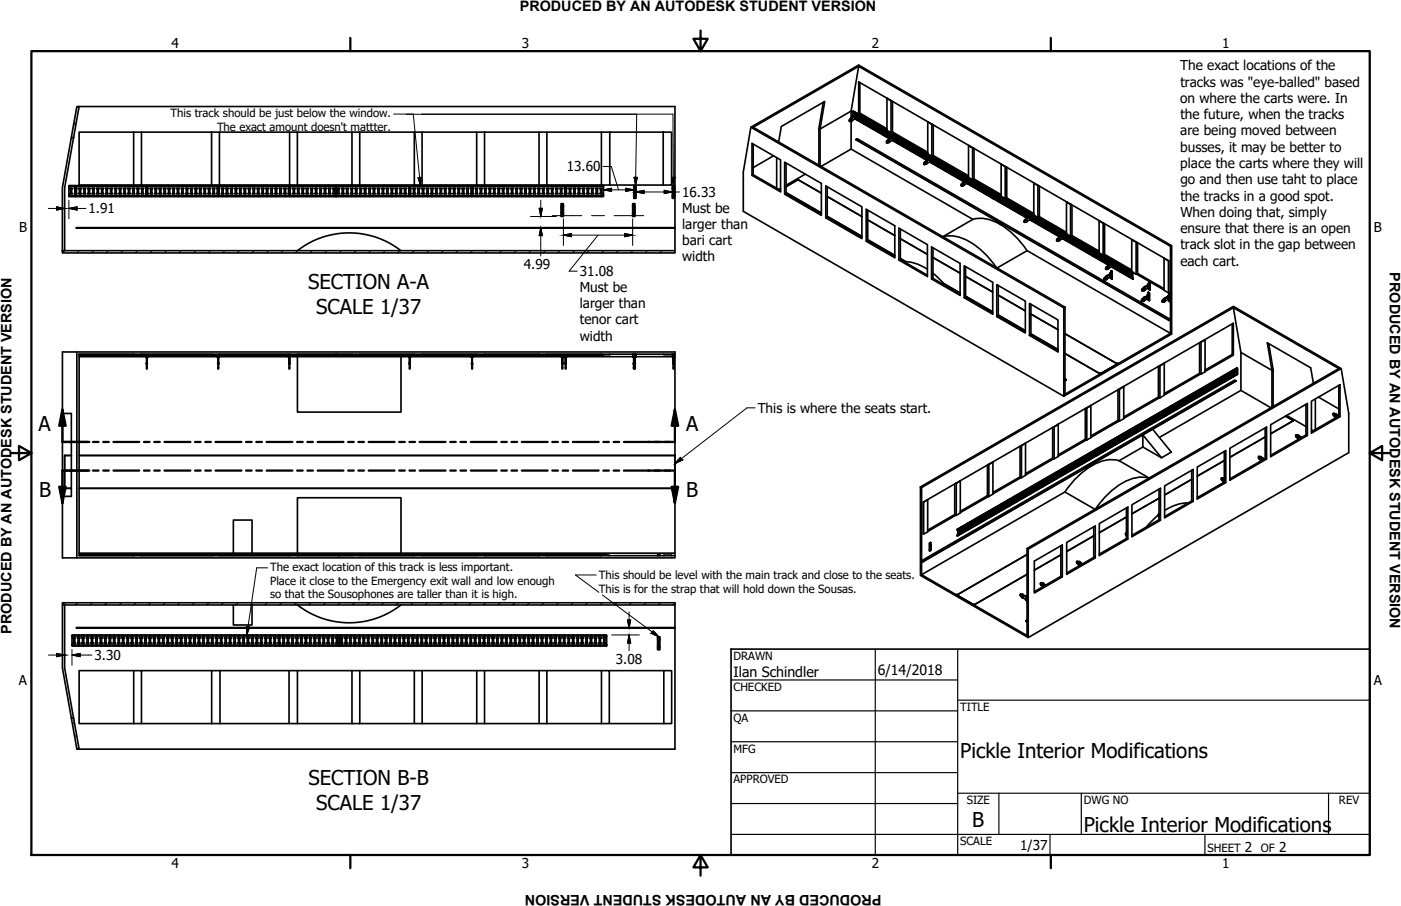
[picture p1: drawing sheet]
<svg xmlns="http://www.w3.org/2000/svg" width="432mm" height="279mm" viewBox="0 0 432 279" stroke-linecap="round" stroke-linejoin="round" font-family="sans-serif">
<defs><g id="words">
<g font-size="6.3">
<text x="95" y="89.2">SECTION A-A</text>
<text x="97.5" y="96.7">SCALE 1/37</text>
<text x="11.9" y="132.8">A</text>
<text x="211.5" y="132.8">A</text>
<text x="12" y="153.2">B</text>
<text x="211.5" y="153.2">B</text>
<text x="295.9" y="233.7">Pickle Interior Modifications</text>
<text x="95.1" y="242.2">SECTION B-B</text>
<text x="97.5" y="249.7">SCALE 1/37</text>
<text x="299.7" y="255.2">B</text>
<text x="334" y="256.5">Pickle Interior Modifications</text>
</g>
<g font-size="4.4">
<text x="160.2" y="3.5">PRODUCED BY AN AUTODESK STUDENT VERSION</text>
<text x="428.3" y="84" transform="rotate(90 428.3 84)">PRODUCED BY AN AUTODESK STUDENT VERSION</text>
<text x="3.5" y="195.5" transform="rotate(-90 3.5 195.5)">PRODUCED BY AN AUTODESK STUDENT VERSION</text>
<text x="226.1" y="208.9">Ilan Schindler</text>
<text x="270.5" y="208.2">6/14/2018</text>
<text x="271.7" y="275.9" transform="rotate(180 271.7 275.9)">PRODUCED BY AN AUTODESK STUDENT VERSION</text>
</g>
<g font-size="4.2">
<text x="52.9" y="14.8">4</text>
<text x="160.8" y="14.8">3</text>
<text x="268.8" y="14.8">2</text>
<text x="376.7" y="14.8">1</text>
<text x="363.8" y="21.7">The exact locations of the</text>
<text x="363.8" y="26.7">tracks was &quot;eye-balled&quot; based</text>
<text x="363.8" y="31.8">on where the carts were. In</text>
<text x="363.8" y="41.8">are being moved between</text>
<text x="363.8" y="36.8">the future, when the tracks</text>
<text x="363.8" y="46.8">busses, it may be better to</text>
<text x="174.7" y="52.9">13.60</text>
<text x="363.8" y="51.8">place the carts where they will</text>
<text x="363.8" y="56.8">go and then use taht to place</text>
<text x="27.3" y="65.8">1.91</text>
<text x="210.2" y="60.7">16.33</text>
<text x="210.2" y="65.6">Must be</text>
<text x="363.8" y="61.8">the tracks in a good spot.</text>
<text x="5.9" y="71.4">B</text>
<text x="210.2" y="70.6">larger than</text>
<text x="363.8" y="71.9">ensure that there is an open</text>
<text x="363.8" y="66.9">When doing that, simply</text>
<text x="423.5" y="71.4">B</text>
<text x="210.2" y="75.6">bari cart</text>
<text x="363.8" y="76.9">track slot in the gap between</text>
<text x="161.4" y="82.8">4.99</text>
<text x="210.2" y="80.6">width</text>
<text x="363.8" y="81.9">each cart.</text>
<text x="178.7" y="90">Must be</text>
<text x="178.7" y="85.2">31.08</text>
<text x="178.7" y="95">larger than</text>
<text x="178.7" y="100">tenor cart</text>
<text x="178.7" y="105.1">width</text>
<text x="233.5" y="127.3">This is where the seats start.</text>
<text x="29.1" y="203.5">3.30</text>
<text x="189.8" y="204.6">3.08</text>
<text x="5.8" y="211.1">A</text>
<text x="423.4" y="211.1">A</text>
<text x="314.4" y="262.2">1/37</text>
<text x="383.7" y="262.8">2</text>
<text x="394.2" y="262.8">2</text>
<text x="52.9" y="267.7">4</text>
<text x="160.8" y="267.7">3</text>
<text x="268.8" y="267.7">2</text>
<text x="376.7" y="267.7">1</text>
</g>
<g font-size="3.5">
<text x="52.6" y="36.2">This track should be just below the window.</text>
<text x="66.9" y="40.3">The exact amount doesn't mattter.</text>
<text x="83.2" y="176.1">The exact location of this track is less important.</text>
<text x="184.6" y="178.6">This should be level with the main track and close to the seats.</text>
<text x="83.2" y="184.4">so that the Sousophones are taller than it is high.</text>
<text x="83.2" y="180.3">Place it close to the Emergency exit wall and low enough</text>
<text x="184.6" y="182.8">This is for the strap that will hold down the Sousas.</text>
<text x="226.1" y="203.5">DRAWN</text>
<text x="226.1" y="213">CHECKED</text>
<text x="295.9" y="219.2">TITLE</text>
<text x="226.1" y="222.6">QA</text>
<text x="226.1" y="232.1">MFG</text>
<text x="226.1" y="241.6">APPROVED</text>
<text x="297.9" y="248">SIZE</text>
<text x="334" y="248">DWG NO</text>
<text x="412.7" y="247.9">REV</text>
<text x="295.9" y="260.7">SCALE</text>
<text x="372.1" y="262.8">SHEET</text>
<text x="388.6" y="262.8">OF</text>
</g>
</g></defs>
<!-- layer: Visible (ANSI) -->
<g fill="#000">
<circle cx="262.7" cy="36.3" r=".25"/>
<circle cx="263.1" cy="35" r=".25"/>
<circle cx="263.4" cy="35.2" r=".25"/>
<circle cx="263.5" cy="35.8" r=".25"/>
<circle cx="263.7" cy="36.6" r=".25"/>
<circle cx="263.7" cy="35.6" r=".25"/>
<circle cx="263.9" cy="35.7" r=".25"/>
<circle cx="263.9" cy="35.5" r=".25"/>
<circle cx="264" cy="36.1" r=".25"/>
<circle cx="264" cy="36.5" r=".25"/>
<circle cx="264" cy="36" r=".25"/>
<circle cx="264.1" cy="36.5" r=".25"/>
<circle cx="264.1" cy="36.6" r=".25"/>
<circle cx="264.5" cy="35.8" r=".25"/>
<circle cx="264.8" cy="36" r=".25"/>
<circle cx="265.2" cy="36.3" r=".25"/>
<circle cx="265.5" cy="36.4" r=".25"/>
<circle cx="265.9" cy="36.7" r=".25"/>
<circle cx="266" cy="36.7" r=".25"/>
<circle cx="266.7" cy="37.1" r=".25"/>
<circle cx="267.4" cy="37.5" r=".25"/>
<circle cx="268.1" cy="37.9" r=".25"/>
<circle cx="268.8" cy="38.3" r=".25"/>
<circle cx="268.9" cy="38.4" r=".25"/>
<circle cx="269.5" cy="38.8" r=".25"/>
<circle cx="269.5" cy="38.7" r=".25"/>
<circle cx="269.6" cy="38.8" r=".25"/>
<circle cx="270.3" cy="39.2" r=".25"/>
<circle cx="271" cy="39.6" r=".25"/>
<circle cx="271.7" cy="40" r=".25"/>
<circle cx="23.1" cy="58.2" r=".25"/>
<circle cx="23.2" cy="58.1" r=".25"/>
<circle cx="23.4" cy="58.1" r=".25"/>
<circle cx="45.1" cy="58.1" r=".25"/>
<circle cx="45.3" cy="58.1" r=".25"/>
<circle cx="67" cy="58.2" r=".25"/>
<circle cx="67.2" cy="58.1" r=".25"/>
<circle cx="67.4" cy="58.1" r=".25"/>
<circle cx="89.1" cy="58.1" r=".25"/>
<circle cx="89.3" cy="58.1" r=".25"/>
<circle cx="126.2" cy="58.1" r=".25"/>
<circle cx="126.4" cy="58.1" r=".25"/>
<circle cx="145.4" cy="58.1" r=".25"/>
<circle cx="145.6" cy="58.1" r=".25"/>
<circle cx="174.2" cy="58.1" r=".25"/>
<circle cx="174.4" cy="58.1" r=".25"/>
<circle cx="207.5" cy="59.8" r=".25"/>
<circle cx="207.7" cy="59.8" r=".25"/>
<circle cx="246" cy="55.4" r=".25"/>
<circle cx="272" cy="40.2" r=".25"/>
<circle cx="272.4" cy="40.4" r=".25"/>
<circle cx="272.7" cy="40.6" r=".25"/>
<circle cx="273.1" cy="40.8" r=".25"/>
<circle cx="273.9" cy="41.2" r=".25"/>
<circle cx="274.1" cy="41.4" r=".25"/>
<circle cx="274.2" cy="42.9" r=".25"/>
<circle cx="274.6" cy="41.7" r=".25"/>
<circle cx="275" cy="42.4" r=".25"/>
<circle cx="275.2" cy="42.2" r=".25"/>
<circle cx="275.3" cy="42.3" r=".25"/>
<circle cx="275.4" cy="42.1" r=".25"/>
<circle cx="275.4" cy="42.7" r=".25"/>
<circle cx="275.5" cy="42.6" r=".25"/>
<circle cx="275.5" cy="43.1" r=".25"/>
<circle cx="275.5" cy="43.2" r=".25"/>
<circle cx="275.6" cy="42.2" r=".25"/>
<circle cx="276" cy="42.5" r=".25"/>
<circle cx="276.3" cy="42.7" r=".25"/>
<circle cx="276.7" cy="42.9" r=".25"/>
<circle cx="277.4" cy="43.3" r=".25"/>
<circle cx="277.5" cy="43.3" r=".25"/>
<circle cx="277.7" cy="43.5" r=".25"/>
<circle cx="278.2" cy="43.7" r=".25"/>
<circle cx="278.9" cy="44.1" r=".25"/>
<circle cx="279.2" cy="44.3" r=".25"/>
<circle cx="279.6" cy="44.6" r=".25"/>
<circle cx="279.9" cy="44.7" r=".25"/>
<circle cx="280.3" cy="45" r=".25"/>
<circle cx="280.4" cy="45" r=".25"/>
<circle cx="281" cy="45.4" r=".25"/>
<circle cx="281.1" cy="45.4" r=".25"/>
<circle cx="281.7" cy="45.8" r=".25"/>
<circle cx="281.8" cy="45.8" r=".25"/>
<circle cx="282.5" cy="46.2" r=".25"/>
<circle cx="283.2" cy="46.6" r=".25"/>
<circle cx="283.2" cy="46.7" r=".25"/>
<circle cx="283.9" cy="47" r=".25"/>
<circle cx="283.9" cy="47.1" r=".25"/>
<circle cx="284.6" cy="47.5" r=".25"/>
<circle cx="285.3" cy="47.9" r=".25"/>
<circle cx="285.7" cy="49.5" r=".25"/>
<circle cx="286.1" cy="48.3" r=".25"/>
<circle cx="286.3" cy="48.5" r=".25"/>
<circle cx="286.7" cy="49.9" r=".25"/>
<circle cx="286.9" cy="49" r=".25"/>
<circle cx="287" cy="49.4" r=".25"/>
<circle cx="287" cy="49.8" r=".25"/>
<circle cx="287" cy="49.3" r=".25"/>
<circle cx="287.1" cy="49.8" r=".25"/>
<circle cx="287.1" cy="48.9" r=".25"/>
<circle cx="287.5" cy="49.1" r=".25"/>
<circle cx="288.2" cy="49.5" r=".25"/>
<circle cx="288.5" cy="49.7" r=".25"/>
<circle cx="288.9" cy="50" r=".25"/>
<circle cx="288.9" cy="49.9" r=".25"/>
<circle cx="289.7" cy="50.4" r=".25"/>
<circle cx="289.9" cy="50.5" r=".25"/>
<circle cx="290.4" cy="50.8" r=".25"/>
<circle cx="290.7" cy="50.9" r=".25"/>
<circle cx="291.1" cy="51.2" r=".25"/>
<circle cx="291.8" cy="51.6" r=".25"/>
<circle cx="292.1" cy="51.8" r=".25"/>
<circle cx="292.5" cy="52" r=".25"/>
<circle cx="293.2" cy="52.4" r=".25"/>
<circle cx="293.3" cy="52.4" r=".25"/>
<circle cx="293.5" cy="52.6" r=".25"/>
<circle cx="294" cy="52.9" r=".25"/>
<circle cx="294.7" cy="53.3" r=".25"/>
<circle cx="295.4" cy="53.7" r=".25"/>
<circle cx="296.1" cy="54.1" r=".25"/>
<circle cx="296.2" cy="54.1" r=".25"/>
<circle cx="296.8" cy="54.5" r=".25"/>
<circle cx="297.2" cy="56.2" r=".25"/>
<circle cx="297.6" cy="54.9" r=".25"/>
<circle cx="298.2" cy="55.5" r=".25"/>
<circle cx="298.2" cy="56.5" r=".25"/>
<circle cx="298.3" cy="55.6" r=".25"/>
<circle cx="298.4" cy="55.4" r=".25"/>
<circle cx="298.4" cy="56" r=".25"/>
<circle cx="298.5" cy="55.9" r=".25"/>
<circle cx="298.5" cy="56.4" r=".25"/>
<circle cx="298.6" cy="56.5" r=".25"/>
<circle cx="299" cy="55.8" r=".25"/>
<circle cx="299.3" cy="55.9" r=".25"/>
<circle cx="299.7" cy="56.2" r=".25"/>
<circle cx="300.4" cy="56.6" r=".25"/>
<circle cx="300.7" cy="56.7" r=".25"/>
<circle cx="301.2" cy="57" r=".25"/>
<circle cx="301.4" cy="57.2" r=".25"/>
<circle cx="301.9" cy="57.4" r=".25"/>
<circle cx="302.6" cy="57.8" r=".25"/>
<circle cx="302.9" cy="58" r=".25"/>
<circle cx="303.3" cy="58.2" r=".25"/>
<circle cx="303.3" cy="58.3" r=".25"/>
<circle cx="304" cy="58.7" r=".25"/>
<circle cx="304.3" cy="58.8" r=".25"/>
<circle cx="304.7" cy="59.1" r=".25"/>
<circle cx="304.8" cy="59.1" r=".25"/>
<circle cx="305" cy="59.2" r=".25"/>
<circle cx="305.5" cy="59.5" r=".25"/>
<circle cx="306.2" cy="59.9" r=".25"/>
<circle cx="173.2" cy="65.6" r=".25"/>
<circle cx="173.2" cy="63.9" r=".25"/>
<circle cx="173.2" cy="64" r=".25"/>
<circle cx="173.4" cy="64" r=".25"/>
<circle cx="195.3" cy="64" r=".25"/>
<circle cx="195.5" cy="64" r=".25"/>
<circle cx="195.5" cy="65.6" r=".25"/>
<circle cx="195.6" cy="60" r=".25"/>
<circle cx="195.7" cy="60" r=".25"/>
<circle cx="306.5" cy="60.1" r=".25"/>
<circle cx="306.9" cy="60.3" r=".25"/>
<circle cx="307.6" cy="60.7" r=".25"/>
<circle cx="308.3" cy="61.2" r=".25"/>
<circle cx="308.4" cy="61.2" r=".25"/>
<circle cx="309.1" cy="61.6" r=".25"/>
<circle cx="309.8" cy="62" r=".25"/>
<circle cx="310.5" cy="62.4" r=".25"/>
<circle cx="311.2" cy="62.8" r=".25"/>
<circle cx="311.9" cy="63.2" r=".25"/>
<circle cx="312.7" cy="63.6" r=".25"/>
<circle cx="312.9" cy="63.8" r=".25"/>
<circle cx="313.4" cy="64.1" r=".25"/>
<circle cx="313.6" cy="64.2" r=".25"/>
<circle cx="314.1" cy="64.5" r=".25"/>
<circle cx="314.8" cy="64.9" r=".25"/>
<circle cx="315.1" cy="65" r=".25"/>
<circle cx="315.5" cy="65.3" r=".25"/>
<circle cx="316.3" cy="65.7" r=".25"/>
<circle cx="316.5" cy="67.5" r=".25"/>
<circle cx="316.5" cy="65.9" r=".25"/>
<circle cx="316.6" cy="67.4" r=".25"/>
<circle cx="317" cy="66.1" r=".25"/>
<circle cx="317.2" cy="66.3" r=".25"/>
<circle cx="317.6" cy="67.8" r=".25"/>
<circle cx="317.6" cy="66.7" r=".25"/>
<circle cx="317.7" cy="66.8" r=".25"/>
<circle cx="317.8" cy="66.6" r=".25"/>
<circle cx="317.8" cy="67.2" r=".25"/>
<circle cx="317.9" cy="67.1" r=".25"/>
<circle cx="318" cy="67.6" r=".25"/>
<circle cx="318.4" cy="67" r=".25"/>
<circle cx="318.7" cy="67.1" r=".25"/>
<circle cx="319.1" cy="67.4" r=".25"/>
<circle cx="319.8" cy="67.8" r=".25"/>
<circle cx="320.1" cy="67.9" r=".25"/>
<circle cx="320.5" cy="68.2" r=".25"/>
<circle cx="320.6" cy="68.2" r=".25"/>
<circle cx="321.3" cy="68.6" r=".25"/>
<circle cx="322" cy="69" r=".25"/>
<circle cx="322.7" cy="69.4" r=".25"/>
<circle cx="322.7" cy="69.5" r=".25"/>
<circle cx="323.4" cy="69.9" r=".25"/>
<circle cx="324.1" cy="70.3" r=".25"/>
<circle cx="324.2" cy="70.3" r=".25"/>
<circle cx="324.9" cy="70.7" r=".25"/>
<circle cx="325.6" cy="71.1" r=".25"/>
<circle cx="325.9" cy="71.3" r=".25"/>
<circle cx="326.3" cy="71.5" r=".25"/>
<circle cx="326.6" cy="73.3" r=".25"/>
<circle cx="327" cy="71.9" r=".25"/>
<circle cx="327.3" cy="72.1" r=".25"/>
<circle cx="327.6" cy="73.6" r=".25"/>
<circle cx="327.7" cy="72.5" r=".25"/>
<circle cx="327.9" cy="72.4" r=".25"/>
<circle cx="327.9" cy="73" r=".25"/>
<circle cx="328" cy="72.9" r=".25"/>
<circle cx="328" cy="72.5" r=".25"/>
<circle cx="328" cy="73.4" r=".25"/>
<circle cx="328.5" cy="72.7" r=".25"/>
<circle cx="328.5" cy="72.8" r=".25"/>
<circle cx="329.2" cy="73.2" r=".25"/>
<circle cx="329.5" cy="73.3" r=".25"/>
<circle cx="329.9" cy="73.6" r=".25"/>
<circle cx="330.6" cy="74" r=".25"/>
<circle cx="330.9" cy="74.2" r=".25"/>
<circle cx="331.3" cy="74.4" r=".25"/>
<circle cx="331.6" cy="74.6" r=".25"/>
<circle cx="332" cy="74.8" r=".25"/>
<circle cx="332.1" cy="74.8" r=".25"/>
<circle cx="332.8" cy="75.2" r=".25"/>
<circle cx="333.1" cy="75.4" r=".25"/>
<circle cx="333.5" cy="75.7" r=".25"/>
<circle cx="334.2" cy="76.1" r=".25"/>
<circle cx="334.9" cy="76.5" r=".25"/>
<circle cx="335" cy="76.5" r=".25"/>
<circle cx="335.6" cy="76.9" r=".25"/>
<circle cx="335.7" cy="76.9" r=".25"/>
<circle cx="336.4" cy="77.3" r=".25"/>
<circle cx="337.1" cy="77.7" r=".25"/>
<circle cx="337.1" cy="77.8" r=".25"/>
<circle cx="337.8" cy="78.1" r=".25"/>
<circle cx="338.5" cy="78.6" r=".25"/>
<circle cx="339.2" cy="79" r=".25"/>
<circle cx="340" cy="79.4" r=".25"/>
<circle cx="340.2" cy="79.6" r=".25"/>
<circle cx="340.7" cy="79.8" r=".25"/>
<circle cx="341.1" cy="85.3" r=".25"/>
<circle cx="341.4" cy="80.2" r=".25"/>
<circle cx="341.7" cy="80.4" r=".25"/>
<circle cx="342.1" cy="80.6" r=".25"/>
<circle cx="342.2" cy="85.5" r=".25"/>
<circle cx="342.2" cy="84.5" r=".25"/>
<circle cx="342.3" cy="84.6" r=".25"/>
<circle cx="342.4" cy="84.6" r=".25"/>
<circle cx="342.4" cy="80.8" r=".25"/>
<circle cx="342.5" cy="85.6" r=".25"/>
<circle cx="342.6" cy="85.6" r=".25"/>
<circle cx="342.7" cy="82.3" r=".25"/>
<circle cx="342.9" cy="81.3" r=".25"/>
<circle cx="343" cy="81.7" r=".25"/>
<circle cx="343.1" cy="82.2" r=".25"/>
<circle cx="343.6" cy="81.5" r=".25"/>
<circle cx="343.8" cy="81.6" r=".25"/>
<circle cx="344.3" cy="81.9" r=".25"/>
<circle cx="345" cy="82.3" r=".25"/>
<circle cx="345.3" cy="82.5" r=".25"/>
<circle cx="345.7" cy="82.7" r=".25"/>
<circle cx="346" cy="82.9" r=".25"/>
<circle cx="346.4" cy="83.1" r=".25"/>
<circle cx="347.1" cy="83.5" r=".25"/>
<circle cx="347.2" cy="83.5" r=".25"/>
<circle cx="347.2" cy="83.6" r=".25"/>
<circle cx="347.4" cy="83.7" r=".25"/>
<circle cx="347.9" cy="83.9" r=".25"/>
<circle cx="347.9" cy="84" r=".25"/>
<circle cx="348.6" cy="84.4" r=".25"/>
<circle cx="352.6" cy="91.9" r=".25"/>
<circle cx="352.8" cy="88.6" r=".25"/>
<circle cx="353.7" cy="91.2" r=".25"/>
<circle cx="353.9" cy="91.2" r=".25"/>
<circle cx="353.9" cy="87.9" r=".25"/>
<circle cx="353.9" cy="91" r=".25"/>
<circle cx="354" cy="92.3" r=".25"/>
<circle cx="354" cy="92.1" r=".25"/>
<circle cx="354.1" cy="88" r=".25"/>
<circle cx="354.1" cy="92.2" r=".25"/>
<circle cx="354.2" cy="88.4" r=".25"/>
<circle cx="354.2" cy="89" r=".25"/>
<circle cx="354.3" cy="89" r=".25"/>
<circle cx="359.1" cy="92.1" r=".25"/>
<circle cx="360.1" cy="91.3" r=".25"/>
<circle cx="360.1" cy="92.4" r=".25"/>
<circle cx="360.3" cy="91.4" r=".25"/>
<circle cx="360.4" cy="91.8" r=".25"/>
<circle cx="360.4" cy="92.6" r=".25"/>
<circle cx="360.5" cy="92.6" r=".25"/>
<circle cx="89" cy="109.7" r=".25"/>
<circle cx="195.5" cy="109.5" r=".25"/>
<circle cx="339.1" cy="115.3" r=".25"/>
<circle cx="344.4" cy="112.2" r=".25"/>
<circle cx="371.9" cy="119.6" r=".25"/>
<circle cx="372.3" cy="119.4" r=".25"/>
<circle cx="372.6" cy="119.2" r=".25"/>
<circle cx="373" cy="118.9" r=".25"/>
<circle cx="373.3" cy="118.8" r=".25"/>
<circle cx="374" cy="118.3" r=".25"/>
<circle cx="374" cy="118.4" r=".25"/>
<circle cx="374.5" cy="118.1" r=".25"/>
<circle cx="374.7" cy="117.9" r=".25"/>
<circle cx="375.5" cy="117.5" r=".25"/>
<circle cx="375.9" cy="117.3" r=".25"/>
<circle cx="376.2" cy="117.1" r=".25"/>
<circle cx="376.6" cy="116.9" r=".25"/>
<circle cx="376.9" cy="116.7" r=".25"/>
<circle cx="377.6" cy="116.3" r=".25"/>
<circle cx="378.1" cy="116" r=".25"/>
<circle cx="378.3" cy="115.9" r=".25"/>
<circle cx="379.1" cy="115.4" r=".25"/>
<circle cx="379.1" cy="115.5" r=".25"/>
<circle cx="379.8" cy="115" r=".25"/>
<circle cx="380.5" cy="114.6" r=".25"/>
<circle cx="381.2" cy="114.2" r=".25"/>
<circle cx="336.7" cy="139.9" r=".25"/>
<circle cx="337.1" cy="139.7" r=".25"/>
<circle cx="337.4" cy="139.5" r=".25"/>
<circle cx="338.1" cy="139.1" r=".25"/>
<circle cx="338.8" cy="138.7" r=".25"/>
<circle cx="339.5" cy="138.3" r=".25"/>
<circle cx="340.2" cy="137.9" r=".25"/>
<circle cx="340.3" cy="137.9" r=".25"/>
<circle cx="340.9" cy="137.5" r=".25"/>
<circle cx="341" cy="137.4" r=".25"/>
<circle cx="341.7" cy="137.1" r=".25"/>
<circle cx="341.7" cy="137" r=".25"/>
<circle cx="342.4" cy="136.6" r=".25"/>
<circle cx="343.1" cy="136.2" r=".25"/>
<circle cx="343.8" cy="135.8" r=".25"/>
<circle cx="343.9" cy="135.8" r=".25"/>
<circle cx="344.3" cy="135.5" r=".25"/>
<circle cx="344.6" cy="135.4" r=".25"/>
<circle cx="345.3" cy="135" r=".25"/>
<circle cx="345.3" cy="134.9" r=".25"/>
<circle cx="345.7" cy="134.7" r=".25"/>
<circle cx="346" cy="134.5" r=".25"/>
<circle cx="346.4" cy="134.3" r=".25"/>
<circle cx="346.7" cy="134.1" r=".25"/>
<circle cx="347.4" cy="133.7" r=".25"/>
<circle cx="347.9" cy="133.5" r=".25"/>
<circle cx="348.1" cy="133.3" r=".25"/>
<circle cx="348.9" cy="132.9" r=".25"/>
<circle cx="349.3" cy="132.6" r=".25"/>
<circle cx="349.6" cy="132.5" r=".25"/>
<circle cx="350" cy="132.2" r=".25"/>
<circle cx="350.3" cy="132" r=".25"/>
<circle cx="351" cy="131.6" r=".25"/>
<circle cx="351.5" cy="131.4" r=".25"/>
<circle cx="351.7" cy="131.2" r=".25"/>
<circle cx="352.5" cy="130.8" r=".25"/>
<circle cx="353.1" cy="130.4" r=".25"/>
<circle cx="353.2" cy="130.4" r=".25"/>
<circle cx="353.9" cy="130" r=".25"/>
<circle cx="354.6" cy="129.6" r=".25"/>
<circle cx="355.3" cy="129.1" r=".25"/>
<circle cx="356" cy="128.8" r=".25"/>
<circle cx="356.1" cy="128.7" r=".25"/>
<circle cx="356.7" cy="128.3" r=".25"/>
<circle cx="356.8" cy="128.3" r=".25"/>
<circle cx="357.2" cy="128.1" r=".25"/>
<circle cx="357.5" cy="127.9" r=".25"/>
<circle cx="358.2" cy="127.5" r=".25"/>
<circle cx="358.6" cy="127.2" r=".25"/>
<circle cx="358.9" cy="127.1" r=".25"/>
<circle cx="359.6" cy="126.7" r=".25"/>
<circle cx="359.7" cy="126.6" r=".25"/>
<circle cx="360.1" cy="126.4" r=".25"/>
<circle cx="360.4" cy="126.2" r=".25"/>
<circle cx="360.8" cy="126" r=".25"/>
<circle cx="361.1" cy="125.8" r=".25"/>
<circle cx="361.5" cy="125.6" r=".25"/>
<circle cx="361.8" cy="125.4" r=".25"/>
<circle cx="362.2" cy="125.2" r=".25"/>
<circle cx="362.5" cy="125" r=".25"/>
<circle cx="363.2" cy="124.6" r=".25"/>
<circle cx="363.7" cy="124.3" r=".25"/>
<circle cx="364" cy="124.2" r=".25"/>
<circle cx="364.4" cy="123.9" r=".25"/>
<circle cx="364.7" cy="123.7" r=".25"/>
<circle cx="365.4" cy="123.3" r=".25"/>
<circle cx="366.1" cy="122.9" r=".25"/>
<circle cx="366.8" cy="122.5" r=".25"/>
<circle cx="367.5" cy="122.1" r=".25"/>
<circle cx="367.6" cy="122.1" r=".25"/>
<circle cx="368.2" cy="121.7" r=".25"/>
<circle cx="368.3" cy="121.7" r=".25"/>
<circle cx="369" cy="121.3" r=".25"/>
<circle cx="369.7" cy="120.8" r=".25"/>
<circle cx="370.4" cy="120.5" r=".25"/>
<circle cx="370.4" cy="120.4" r=".25"/>
<circle cx="370.9" cy="120.2" r=".25"/>
<circle cx="371.1" cy="120" r=".25"/>
<circle cx="371.2" cy="120" r=".25"/>
<circle cx="398.6" cy="129.7" r=".25"/>
<circle cx="302.2" cy="159.8" r=".25"/>
<circle cx="302.9" cy="159.4" r=".25"/>
<circle cx="303.3" cy="159.2" r=".25"/>
<circle cx="303.6" cy="159" r=".25"/>
<circle cx="304.3" cy="158.6" r=".25"/>
<circle cx="304.8" cy="158.3" r=".25"/>
<circle cx="305" cy="158.2" r=".25"/>
<circle cx="305.1" cy="158.2" r=".25"/>
<circle cx="305.5" cy="157.9" r=".25"/>
<circle cx="305.8" cy="157.8" r=".25"/>
<circle cx="306.5" cy="157.4" r=".25"/>
<circle cx="306.9" cy="157.1" r=".25"/>
<circle cx="307.2" cy="156.9" r=".25"/>
<circle cx="307.9" cy="156.5" r=".25"/>
<circle cx="308.4" cy="156.3" r=".25"/>
<circle cx="308.6" cy="156.1" r=".25"/>
<circle cx="309.1" cy="155.9" r=".25"/>
<circle cx="309.4" cy="155.7" r=".25"/>
<circle cx="310.1" cy="155.3" r=".25"/>
<circle cx="310.5" cy="155" r=".25"/>
<circle cx="310.8" cy="154.9" r=".25"/>
<circle cx="311.5" cy="154.4" r=".25"/>
<circle cx="311.5" cy="154.5" r=".25"/>
<circle cx="312.2" cy="154" r=".25"/>
<circle cx="312.9" cy="153.6" r=".25"/>
<circle cx="313.6" cy="153.2" r=".25"/>
<circle cx="313.7" cy="153.2" r=".25"/>
<circle cx="314.4" cy="152.8" r=".25"/>
<circle cx="315.1" cy="152.4" r=".25"/>
<circle cx="315.8" cy="152" r=".25"/>
<circle cx="316.5" cy="151.6" r=".25"/>
<circle cx="316.5" cy="151.5" r=".25"/>
<circle cx="317" cy="151.3" r=".25"/>
<circle cx="317.2" cy="151.1" r=".25"/>
<circle cx="317.3" cy="151.1" r=".25"/>
<circle cx="317.7" cy="150.9" r=".25"/>
<circle cx="318" cy="150.7" r=".25"/>
<circle cx="318.7" cy="150.3" r=".25"/>
<circle cx="319.1" cy="150.1" r=".25"/>
<circle cx="319.4" cy="149.9" r=".25"/>
<circle cx="320.1" cy="149.5" r=".25"/>
<circle cx="320.6" cy="149.2" r=".25"/>
<circle cx="320.8" cy="149.1" r=".25"/>
<circle cx="321.3" cy="148.8" r=".25"/>
<circle cx="321.6" cy="148.6" r=".25"/>
<circle cx="322.3" cy="148.2" r=".25"/>
<circle cx="322.7" cy="148" r=".25"/>
<circle cx="323" cy="147.8" r=".25"/>
<circle cx="323.7" cy="147.4" r=".25"/>
<circle cx="324.2" cy="147.2" r=".25"/>
<circle cx="324.4" cy="147" r=".25"/>
<circle cx="325.2" cy="146.6" r=".25"/>
<circle cx="325.9" cy="146.2" r=".25"/>
<circle cx="325.9" cy="146.1" r=".25"/>
<circle cx="326.6" cy="145.8" r=".25"/>
<circle cx="326.6" cy="145.7" r=".25"/>
<circle cx="327.3" cy="145.4" r=".25"/>
<circle cx="327.3" cy="145.3" r=".25"/>
<circle cx="328" cy="144.9" r=".25"/>
<circle cx="328.8" cy="144.5" r=".25"/>
<circle cx="329.4" cy="144.1" r=".25"/>
<circle cx="329.5" cy="144.1" r=".25"/>
<circle cx="329.9" cy="143.8" r=".25"/>
<circle cx="330.2" cy="143.7" r=".25"/>
<circle cx="330.9" cy="143.3" r=".25"/>
<circle cx="330.9" cy="143.2" r=".25"/>
<circle cx="331.3" cy="143" r=".25"/>
<circle cx="331.6" cy="142.8" r=".25"/>
<circle cx="332.1" cy="142.6" r=".25"/>
<circle cx="332.3" cy="142.4" r=".25"/>
<circle cx="332.4" cy="142.4" r=".25"/>
<circle cx="333.1" cy="142" r=".25"/>
<circle cx="333.5" cy="141.8" r=".25"/>
<circle cx="333.8" cy="141.6" r=".25"/>
<circle cx="334.5" cy="141.2" r=".25"/>
<circle cx="334.9" cy="140.9" r=".25"/>
<circle cx="335.2" cy="140.8" r=".25"/>
<circle cx="335.7" cy="140.5" r=".25"/>
<circle cx="335.9" cy="140.3" r=".25"/>
<circle cx="357.2" cy="159.2" r=".25"/>
<circle cx="377.3" cy="147.8" r=".25"/>
<circle cx="388.6" cy="141.1" r=".25"/>
<circle cx="286.8" cy="169.4" r=".25"/>
<circle cx="295.1" cy="165.1" r=".25"/>
<circle cx="295.7" cy="163.6" r=".25"/>
<circle cx="296.1" cy="163.3" r=".25"/>
<circle cx="296.4" cy="163.2" r=".25"/>
<circle cx="297.1" cy="162.7" r=".25"/>
<circle cx="297.1" cy="162.8" r=".25"/>
<circle cx="297.9" cy="162.3" r=".25"/>
<circle cx="298.6" cy="161.9" r=".25"/>
<circle cx="299.3" cy="161.5" r=".25"/>
<circle cx="300" cy="161.1" r=".25"/>
<circle cx="300.7" cy="160.7" r=".25"/>
<circle cx="301.4" cy="160.3" r=".25"/>
<circle cx="301.5" cy="160.3" r=".25"/>
<circle cx="332.6" cy="173.4" r=".25"/>
<circle cx="332.8" cy="173.5" r=".25"/>
<circle cx="19.9" cy="186.6" r=".25"/>
<circle cx="294.9" cy="183.5" r=".25"/>
<circle cx="300.2" cy="186.6" r=".25"/>
<circle cx="315.2" cy="183.5" r=".25"/>
<circle cx="316.5" cy="184" r=".25"/>
<circle cx="321.4" cy="180.1" r=".25"/>
<circle cx="321.6" cy="180.1" r=".25"/>
</g>
<g fill="none" stroke="#000" stroke-width=".51">
<path d="M23.7 32.9h.7l-1.7 9.6h-.7zM24.4 32.9h183.6v37.3M231.4 39.2l33.2-19.1 96.5 55.7v27.2l-33.2 19.2v-27.3zM231.4 39.2l-2.3 13.8v12.2l98.8 57M253.7 31.5l-1.3 8.1v11.3M262.3 34.3l2.3-13.8 96.1 55.4v22.6M262.3 34.3l-9.5 5.5M262.3 34.3v2.1M262.3 36.6v.7M262.3 37.4v8.6M262.4 36.4l.2 .8 .9-.6M262.5 37.2h-.1"/>
<path d="M262.5 36.4l-.7 .7 .1 .2 .5-.1M262.5 36.4h.1M262.6 36.3h.1M262.7 36.3l-.2 .1M262.7 36.4l-.3-.1-.5 .5a.38 .38 0 0 0-.2 .3 .38 .38 0 0 0 .3 .4l.6-.3M262.7 36.4h.1M262.7 36.2v.1M262.7 36.2l-.1 .1M262.7 36.3h-.1M262.8 36.3h-.1M262.8 34.6v1.5M262.9 34.5l-.1 .1"/>
<path d="M262.9 34.5h.1M262.9 34.4v.1M263 34.3v.1M263 35.9l.1 .1M263 35l.4 .2M263 35h.1M263.1 36h.1M263.1 35v.1M263.2 35.9l-.1 .1M263.2 35.9h.1M263.2 35.1v.8M263.3 34.6h.1"/>
<path d="M263.3 34.5l.1 .1M263.3 35.2h.1M263.3 35.2v.7M263.5 35.8h.1M263.5 35.8l-.8 .4M263.5 35.6v.1M263.5 35.8l-.8 .5M263.5 35.6h.1M263.5 36.7l10.7 6.1M263.5 35.6v.2M263.6 35.8h-.1M263.6 35.8h.1"/>
<path d="M263.6 35.7v.1M263.6 35.7l-.9 .6M263.6 35.8l-.9 .5M263.7 36.6v.1M263.7 35.4h.1M263.7 35.6v.2M263.7 36.7h.1M263.7 36.7l10.6 6.1M263.7 36.6h-.2M263.7 35.4l-.2 .2M263.7 35.4l.2 .1-.1 .1M263.7 35.6v.1"/>
<path d="M263.7 35.8h.1M263.8 35.4h.1M263.8 35.5l-.2 .3M263.8 35.3v.1M263.8 35.8h-.1M263.8 36.6h-.1M263.8 35.4v.1M263.8 35.6l-.1 .1M263.8 35.4l.1 .1M263.8 35.7v.9M263.8 35.7h.1M263.9 35.7h.1"/>
<path d="M263.9 35.8h-.1M263.9 36.5h.1M263.9 35.5l.2 .1M263.9 35.5v.1M264 35.5v.1M264 36.6h.1M264 35.5h-.1M264 36.6l-.2 .1M264 36.8l.1 .1M264 35h.1M264 36h.1M264 36.5h.1"/>
<path d="M264 35.5l-.1 .1M264 36.5l.1 .1M264 36l-.1 .1M264 34.9l.1 .1M264 36.5v.1M264 35.6h.1M264.1 35.6h-.2M264.1 35.6h.1M264.1 35.6v.9M264.4 35.8h.1M264.4 36.8h.1M264.4 36.8l.4 .2-.3-.2"/>
<path d="M264.5 35.8l.3 .2M264.5 36.8h.1M264.6 35.9h-.1M264.6 35.9l-.1 .9M264.6 20.5l-32.5 18.7 96.1 55.5M264.7 37.2l.1 .1M264.7 35.5h.1M264.7 35.3l.1 .1M264.8 36.9h.1M264.8 36h.1M264.8 36v.9M265 25.4v9.5l-.4 .2"/>
<path d="M265 34.9l8.4 4.8M265.2 36.2v.1M265.2 37.2l.3 .2M265.2 36.2l.3 .2M265.2 37.2h.1M265.2 36.2h.1M265.3 36.3h.1M265.3 37.1v.1M265.4 37.1h-.1M265.4 36.3v.8M265.4 37.6h.1M265.5 35.9h.1"/>
<path d="M265.5 35.7v.1M265.5 37.3h.1M265.5 36.4v.1M265.5 36.4v.9M265.5 36.5h.1M265.9 36.7h.1M265.9 37.6h.1M265.9 37.6l.3 .2M265.9 36.6l.3 .2M265.9 37.6l.4 .2M266.1 36.7v.9h-.2M266.1 38l.1 .1"/>
<path d="M266.2 36.3h.1M266.2 36.2v.1M266.2 37.8h.1M266.2 36.8h.1M266.2 36.8v1M266.6 37.1h.1M266.6 38l.4 .2M266.6 37.1l.3 .2M266.7 37.1h.1M266.8 37.9l-.2 .1M266.8 37.2v.8M266.9 38.5h.1"/>
<path d="M266.9 36.7h.1M266.9 36.6l.1 .1M266.9 38.5l.1 .1M266.9 38.2h.1M266.9 37.2v1M266.9 37.2v.1M267.3 37.5h.1M267.3 38.5l.4 .1M267.4 38.4h.1M267.4 37.5l.3 .2M267.4 37.5h.1M267.4 38.5l.3 .1"/>
<path d="M267.4 38.4l-.1 .1M267.5 38.4h-.1M267.5 38.4h.1M267.5 37.6v.8M267.6 38.9h.1M267.6 37.1h.1M267.6 37l.1 .1M267.6 38.9l.1 .1M267.6 38.6h.1M267.6 37.7h.1M267.7 37.7v.9M267.7 37.7h.1"/>
<path d="M268 37.9h.1M268 37.9l.1 .1M268 38.8l.4 .2M268.1 37.9l.3 .2M268.1 38.8v.1M268.1 37.9h.1M268.1 38.9l.3 .2M268.2 38v.8h-.2M268.3 39.3h.1M268.3 37.5h.1M268.3 37.4l.1 .1M268.4 39h.1"/>
<path d="M268.4 38.1h.1M268.4 38.1v.9M268.8 39.2h.1M268.8 38.3h.1M268.8 39.3l.3 .2M268.8 38.3l.3 .2M268.8 39.3h.1M268.8 39.3l.3 .1M269 38.4l-.1 .9M269 39.7l.1 .1M269.1 37.9h.1M269.1 37.8v.1"/>
<path d="M269.1 39.7v.1M269.1 39.4h.1M269.1 38.5h.1M269.1 38.5v.9M269.5 39.7h.1M269.5 38.7l.3 .2M269.5 39.7l.3 .1M269.6 39.6v.1M269.7 38.8l-.1 .8M269.8 38.4h.1M269.8 38.2v.1M269.8 39.8h.1"/>
<path d="M269.8 38.9h.1M269.8 38.9v.9M270.2 39.1h.1M270.2 39.2h.1M270.2 39.1l.4 .2M270.4 39.2v.8l-.2 .1M270.5 38.8h.1M270.5 38.6l.1 .1M270.5 39.3v.1M270.5 39.3v.9M270.5 39.3h.1M271 39.6h.1"/>
<path d="M271 39.6l.3 .2M271.1 39.6v.8M271.2 39.2h.1M271.2 39.1l.1 .1M271.2 39.7l.1 .1M271.3 39.8v.9M271.3 39.7v.1M271.6 40h.1M271.7 40l.3 .2M271.7 40h.1M271.9 39.6h.1M271.9 39.5l.1 .1"/>
<path d="M272.7 40h.1M272.6 39.9l.1 .1M273.4 30.4v9.8M273.5 30.3l1.2 .8M274.6 31.1v9.9l11.3 6.5M275.1 31.3v9.4l10.8 6.3M285.9 37.6v9.9l1.3 .7M285.9 37.6l1.4 .7M286 37.6h-.1M287.2 38.4v9.8M287.6 38.5v9.5l10.9 6.2M21.2 57.6v2.7h82.4v.3h82.4v-.3"/>
<path d="M21.2 57.2h82.4v.4h-82.4zM21.7 59.7h-.2h.6M21.7 59.6v-1.4l-.2-.1h.7l-.1 1.5M21.7 59.6v.1M22 42.5l-2.8 15.4v19.4M22.1 59.6v.1M22.7 42.5l-2.8 15.4v19.4M23.1 58.2v1.4h.1M23.1 59.6v.1M23.1 59.7h-.2l.4 .1M23.1 58l.1 1.8zM23.2 58.1l.4 .1"/>
<path d="M23.2 59.7h.2M23.2 58.1h-.3l.3 .1M23.3 58v-.3l.1 .3M23.4 58.2h.2M23.4 58l.1 1.8zM23.5 59.7l-.1 .1M23.6 58.2v1.4h-.2M24.4 58.2l-.1-.1h.7l-.1 .1-.1 1.4M24.4 59.7h-.1h.6M24.4 59.6v.1M24.5 58.2v1.4M24.8 59.6l.1 .1"/>
<path d="M25.8 59.6v.1M25.8 59.7h-.1h.5M26.2 59.6v.1M26.2 58.2v1.4M26.2 58.2l.2-.1h-.7l.1 .1v1.4M27.1 59.6v.2M27.1 58.1v.1M27.1 58.1h.7l-.2 .1v1.4M27.1 58.2l.1 1.4M27.1 59.7h.1M27.2 59.6v.1M27.6 59.6v.1"/>
<path d="M27.6 59.7h.2l-.7 .1M28.6 59.6v.1M28.6 59.7h-.2h.7h-.1M28.6 59.6l-.2-1.5h.7l-.1 .1v1.4M29 59.6v.1M30 59.7h-.2l.7 .1M30 59.6l-.1 .1M30.3 59.6v.1M30.4 59.7h.1M30.5 59.6v.2M30.5 58.1v.1M30.5 58.1h-.7l.2 .1v1.4"/>
<path d="M30.5 58.2l-.1 1.4M31.3 58.2v1.4M31.3 59.6v.1M31.3 58.2l-.2-.1h.8l-.2 .1v1.4M31.3 59.7h-.2h.8h-.2M31.7 59.6v.1M32.5 58.1h.8l-.2 .1 .1 1.6-.7-.1h.2v-1.5zM32.7 59.6v.1M33.9 59.6v.2M33.9 58.1v.1M34 58.2l.1 1.4M34 58.1h.6l-.1 .1v1.4"/>
<path d="M34 59.7h.1M34.1 59.6l-.1 .1M34.5 59.6v.1M34.5 59.7l-.5 .1M35.4 59.7h-.1h.6M35.4 59.6v.1M35.5 59.6l-.1-1.4-.1-.1h.7l-.2 1.5M35.8 59.6v.1M36.8 59.6v.1M36.8 59.7h-.2l.7 .1M37.2 59.6v.1M37.2 59.7h.1"/>
<path d="M37.3 59.6v.2M37.3 58.1v.1M37.3 58.1h-.7l.2 .1v1.4M37.3 58.2l-.1 1.4M38.2 58.2v1.4M38.2 59.7h-.2h.8h-.2M38.2 58.2l-.2-.1h.8l-.2 .1v1.4M38.2 59.6v.1M38.6 59.6v.1M39.6 59.6l-.1 .1M39.6 59.7h-.2h.7h-.1M39.9 58.2l.2-.1h-.7l.2 .1v1.4"/>
<path d="M39.9 59.6l.1 .1M40 58.2v1.4M40.8 59.6v.2M40.8 58.1v.1M40.8 58.1h.7l-.2 .1M40.8 58.2l.1 1.4M40.8 59.7h.1M40.9 59.6v.1M41.2 40.7h2.4v16.4h-2.4M41.2 40.7h-16.8v16.4h16.8M41.2 40.7v16.4M41.3 59.6v.1"/>
<path d="M41.3 58.2h.1M41.3 58.2v1.5h.2l-.7 .1M42.3 59.6l-.1-1.5h.7l-.2 .1v1.4M42.3 59.6v.1M42.3 59.7h-.2h.6M42.7 59.6v.1M43.6 40.7h45.7M43.6 57.1h21.6M43.7 59.7h-.2l.7 .1M43.7 59.6v.1M44.1 59.6v.1M44.1 59.7h.1"/>
<path d="M44.2 59.6v.2M44.2 58.1v.1M44.2 58.1h-.7l.2 .1v1.4M44.2 58.2l-.1 1.4M45 58.2v1.4h.1M45 59.7h-.1l.2 .1M45.1 58v1.8zM45.1 58.1h-.2l.2 .1M45.1 58.1h.2M45.1 59.7h.2M45.1 59.8h.1M45.2 58v-.3l.1 .3"/>
<path d="M45.3 58.1l.3 .1M45.3 58.1v1.6M45.3 58.2h.3M45.4 58.2v-.2v1.8v-.2M45.4 59.6l.1 .1M45.5 59.7l-.2 .1M45.5 58.2v1.4h-.2M46.4 59.7h-.2h.8h-.2M46.4 59.6v.1M46.4 58.2l-.1-.1h.7l-.2 .1M46.4 58.2v1.4M46.8 59.6v.1"/>
<path d="M46.8 58.2v1.4M47.8 59.6v.1M47.8 58.2v1.4M48.2 59.6v.1M48.2 58.2h.1M48.2 58.2v1.5h.2h-.8h.2M48.2 58.2l.2-.1h-.8l.2 .1M49.2 59.7h-.2h.7h-.1M49.2 59.6v.1M49.2 59.6v-1.4l-.2-.1h.7l-.1 1.5M49.6 59.6v.1M50.5 59.7h-.1h.7h-.2"/>
<path d="M50.5 59.6v-1.4l-.1-.1h.7l-.2 1.5M50.5 59.6v.1M50.9 59.6v.1M51.9 59.7h-.2h.8h-.2M51.9 59.6v-1.4l-.2-.1h.7l-.1 1.5M51.9 59.6v.1M52.3 59.6v.1M53.3 59.7h-.2h.6M53.3 59.6v-1.4l-.2-.1h.7l-.1 1.5M53.3 59.6v.1M53.7 59.6v.1M54.7 58.2l-.2-.1h.7l-.1 .1v1.4"/>
<path d="M54.7 59.7h-.2h.6M54.7 59.6l-.1 .1M54.7 58.2v1.4M55.1 59.6v.1M55.9 58.1h.7l-.2 .1 .2 1.6-.7-.1h.1zM56 59.6v.1M57.3 59.6v.2M57.3 58.1v.1M57.3 58.1h.7l-.2 .1v1.4M57.3 58.2l.1 1.4M57.3 59.7h.1M57.4 59.6v.1"/>
<path d="M57.8 59.6v.1M57.8 59.7h.2l-.7 .1M58.8 59.7h-.2h.8h-.2M58.8 59.6v.1M58.8 59.6v-1.4l-.2-.1h.7l-.1 1.5M59.2 59.6v.1M60.2 59.7h-.2l.7 .1M60.2 59.6l-.1 .1M60.5 59.6v.1M60.6 59.7h.1M60.7 59.6v.2M60.7 58.1v.1"/>
<path d="M60.7 58.1h-.7l.2 .1v1.4M60.7 58.2l-.1 1.4M61.5 58.2v1.4M61.5 59.7h-.2h.8h-.2M61.5 58.2l-.2-.1h.8l-.2 .1v1.4M61.5 59.6v.1M61.9 59.6v.1M62.7 58.1h.8l-.2 .1 .1 1.6-.7-.1h.2v-1.5zM62.9 59.6v.1M64.1 59.6v.2M64.1 58.1v.1M64.2 58.1h.6l-.1 .1"/>
<path d="M64.2 58.2l.1 1.4M64.2 59.7h.1M64.3 59.6v.1M64.7 59.6v.1M64.7 58.2v1.4M64.7 59.7l-.5 .1M65.2 40.7v16.4h2.4M65.6 59.7h-.1h.6M65.6 59.6v.1M65.7 59.6l-.1-1.4-.1-.1h.7l-.2 1.5M66 59.6l.1 .1M67 58.2v1.4h.2"/>
<path d="M67 59.7h-.2l.3 .1M67 59.6v.1M67 59.6h.1M67.1 58.1h-.3l.4 .1M67.2 59.8h.1M67.2 59.7l.3 .1M67.3 58l-.1-.3-.1 2.1v-1.8l.4 .1M67.4 58.2h.1M67.4 58v1.8zM67.4 59.7h.1M67.5 59.6v.2M67.5 58.1v1.5h-.1"/>
<path d="M67.6 40.7v16.4M67.6 57.1h21.7M68.4 58.2v1.4M68.4 59.7h-.2h.8h-.2M68.4 58.2l-.2-.1h.8l-.2 .1v1.4M68.4 59.6v.1M68.8 59.6v.1M69.8 58.2l-.2-.1h.7l-.2 .1M69.8 59.7h-.2h.7h-.1M69.8 59.6v.1M69.8 58.2v1.4M70.1 59.6l.1 .1"/>
<path d="M70.2 58.2v1.4M71.1 59.6v.1M71.5 59.6v.1M71.5 58.2h.1M71.5 58.2v1.5h.2h-.7h.1M71.5 58.2l.2-.1h-.7l.1 .1v1.4M72.5 59.7h-.2h.8h-.2M72.5 59.6v-1.4l-.2-.1h.7l-.1 1.5M72.5 59.6v.1M72.9 59.6v.1M73.9 59.7h-.2l.7 .1M73.9 59.6v.1"/>
<path d="M74.3 59.6v.1M74.3 59.7h.1M74.4 59.6v.2M74.4 58.1v.1M74.4 58.1h-.7l.2 .1v1.4M74.4 58.2l-.1 1.4M75.2 58.2l.1 1.4M75.2 59.7h-.1h.6M75.2 58.2l-.1-.1h.7l-.1 .1-.1 1.4M75.2 59.6v.1M75.6 59.6l.1 .1M76.6 59.7h-.1h.5"/>
<path d="M76.6 59.6v.1M76.6 58.2l-.1-.1h.7l-.2 .1v1.4M76.6 58.2v1.4M77 59.6v.1M78 59.6v.1M78 58.2v1.4M78.4 59.6v.1M78.4 58.2h.1M78.4 58.2v1.5h.2h-.8h.2M78.4 58.2l.2-.1h-.8l.2 .1M79.4 59.7h-.2h.7h-.1M79.4 59.6v.1"/>
<path d="M79.4 59.6v-1.4l-.2-.1h.7l-.1 1.5M79.8 59.6v.1M80.8 59.7h-.2h.7h-.1M80.8 59.6v-1.4l-.2-.1h.7l-.1 1.5M80.8 59.6l-.1 .1M81.1 59.6v.1M82.1 59.7h-.2h.8h-.2M82.1 59.6v-1.4l-.2-.1h.7l-.1 1.5M82.1 59.6v.1M82.5 59.6v.1M83.5 59.7h-.2h.6M83.5 59.6v-1.4l-.2-.1h.7l-.1 1.5"/>
<path d="M83.5 59.6v.1M83.9 59.6v.1M84.9 58.2v1.4M84.9 59.7h-.2h.6M84.9 58.2l-.2-.1h.7l-.1 .1v1.4M84.9 59.6v.1M85.3 59.6v.1M86.1 58.1h.7l-.2 .1 .2 1.6-.7-.1h.1zM86.2 59.6v.1M87.5 59.6v.2M87.5 58.1v.1M87.5 58.1h.7l-.2 .1v1.4"/>
<path d="M87.5 58.2l.1 1.4M87.5 59.7h.1M87.6 59.6v.1M88 59.6v.1M88 59.7h.2l-.7 .1M88.9 58.2v1.4h.2M89 59.7h-.2l.3 .1M89 59.6v.1M89 58l.1 1.8zM89.1 58.1h.2M89.1 59.7l.2 .1M89.1 58.1h-.3l.3 .1"/>
<path d="M89.1 58v-.3l.1 .3M89.3 58l.1 1.8zM89.4 58.1h.2l-.3 .1M89.4 59.6v.1M89.4 59.7h.2l-.2 .1M89.4 58.2l.1 1.4h-.2M90.4 59.7h-.2l.7 .1M90.4 59.6l-.1 .1M90.7 59.6l.1 .1M90.8 59.7h.1M90.9 59.6v.2M90.9 58.1v.1"/>
<path d="M90.9 58.1h-.7l.2 .1v1.4M90.9 58.2l-.1 1.4M91.7 40.7h-2.4v16.4h2.4M91.7 40.7h16.8M91.7 40.7v16.4M91.7 57.1h16.8M91.7 58.2v1.4M91.7 59.7h-.2h.8h-.2M91.7 58.2l-.2-.1h.8l-.2 .1v1.4M91.7 59.6v.1M92.1 59.6v.1M92.9 58.1h.8l-.2 .1 .1 1.6-.7-.1h.2v-1.5z"/>
<path d="M93.1 59.6v.1M94.5 59.7h-.2h.6M94.5 59.6v.1M94.9 59.6v.1M94.9 58.2v1.4M94.9 58.2l.1-.1h-.7l.2 .1v1.4M95.8 59.7h-.1h.6M95.8 59.6v.1M95.9 59.6l-.1-1.4-.1-.1h.7l-.2 1.5M96.2 59.6l.1 .1M97.2 59.7h-.2l.7 .1M97.2 59.6v.1"/>
<path d="M97.6 59.6v.1M97.6 59.7h.1M97.7 59.6v.2M97.7 58.1v.1M97.7 58.1h-.7l.2 .1v1.4M97.7 58.2l-.1 1.4M98.6 58.2v1.4M98.6 59.7h-.2h.8h-.2M98.6 58.2l-.2-.1h.8l-.2 .1v1.4M98.6 59.6v.1M99 59.6v.1M100 59.7h-.2h.7h-.1"/>
<path d="M100 59.6v.1M100 58.2l-.2-.1h.7l-.1 .1M100 58.2v1.4M100.4 59.6v.1M100.4 58.2v1.4M101.3 59.6v.1M101.7 59.6v.1M101.7 58.2h.1M101.7 58.2v1.5h.2h-.7h.1M101.7 58.2l.2-.1h-.7l.1 .1v1.4M102.7 59.7h-.2h.8h-.2M102.7 59.6v-1.4l-.2-.1h.7l-.1 1.5"/>
<path d="M102.7 59.6v.1M103.1 59.6v.1M103.6 57.5v3.1h-82.4v-.3M103.6 57.5v-.3h82.4v.4h-82.4v.1M104.1 59.7h-.2l.7 .1M104.1 59.6v.1M104.5 59.6v.1M104.5 59.7h.1M104.6 59.6v.2M104.6 58.1v.1M104.6 58.1h-.7l.2 .1v1.4M104.6 58.2l-.1 1.4"/>
<path d="M105.5 59.6l-.2-1.5h.7l-.1 .1v1.4M105.5 59.6v.1M105.5 59.7h-.2h.6M105.9 59.6v.1M106.8 59.7h-.1h.6M106.8 59.6v.1M106.8 58.2l-.1-.1h.7l-.2 .1v1.4M106.8 58.2v1.4M107.2 59.6v.1M108.2 59.6v.1M108.2 58.2v1.4M108.6 59.6v.1"/>
<path d="M108.6 58.2h.1M108.6 58.2l.2-.1h-.7l.1 .1M108.6 58.2v1.5h.2h-.8h.2M109.6 59.7h-.2h.8h-.2M109.6 59.6v.1M109.6 59.6v-1.4l-.2-.1h.7l-.1 1.5M110 59.6v.1M110.9 40.7h-2.4v16.4h2.4M110.9 40.7v16.4M110.9 40.7h36M110.9 57.1h16.8M111 59.6l-.1 .1"/>
<path d="M111 59.7h-.2h.7h-.1M111 59.6l-.2-1.5h.7l-.2 .1 .1 1.4M111.3 59.6v.1M112.3 59.7h-.2h.8h-.2M112.3 59.6v-1.4l-.2-.1h.8l-.2 1.5M112.3 59.6v.1M112.7 59.6v.1M113.7 59.6v.1M113.7 59.7h-.2l.7 .1M114.1 59.6v.1M114.1 59.7h.1M114.2 59.6v.2"/>
<path d="M114.2 58.1v.1M114.2 58.1h-.7l.2 .1v1.4M114.2 58.2l-.1 1.4M115.1 58.2v1.4M115.1 59.7h-.2h.6M115.1 58.2l-.2-.1h.7l-.1 .1v1.4M115.1 59.6v.1M115.5 59.6v.1M116.3 58.1h.7v1.6h-.7l.2-.1zM116.4 59.6v.1M117.8 59.7h-.2h.6M117.8 59.6v.1"/>
<path d="M118.2 59.6v.1M118.2 58.2v1.4M118.2 58.2l.2-.1h-.8l.2 .1v1.4M119.2 59.6v.1M119.2 59.7h-.2h.8h-.2M119.2 59.6l-.1-1.5h.7l-.2 .1v1.4M119.6 59.6v.1M120.6 59.7h-.2l.7 .1M120.6 59.6v.1M120.9 59.6l.1 .1M121 59.7h.1M121.1 59.6v.2"/>
<path d="M121.1 58.1v.1M121.1 58.1h-.7l.2 .1v1.4M121.1 58.2l-.1 1.4M121.9 58.2v1.4M121.9 59.6v.1M121.9 58.2l-.1-.1h.7l-.2 .1v1.4M121.9 59.7h-.1h.7h-.2M122.3 59.6v.1M123.3 59.7h-.2h.8h-.2M123.3 59.6v.1M123.7 59.6v.1M123.7 58.2l.2-.1h-.8l.2 .1v1.4"/>
<path d="M123.7 58.2v1.4M124.7 59.6v.1M124.7 59.7h-.2h.6M125.1 59.6v.1M125.1 58.2v1.4M125.1 58.2l.1-.1h-.7l.2 .1v1.4M125.9 59.6v.2M125.9 58.1v.1M125.9 59.7h.2M125.9 58.1h.2M125.9 59.8h.2M126.1 59.6v.1"/>
<path d="M126.2 58.1h.4l-.2 .1M126.2 59.7h.2M126.2 58.2h-.2v1.4h.2M126.2 58l-.1 1.8 .1-2.1 .1 .3M126.2 59.8h.1M126.4 58v1.8zM126.4 59.6l.1 .1M126.5 59.7l-.2 .1M126.5 58.2v1.4h-.1M127.4 59.6v.1M127.4 59.7h-.1l.7 .1M127.7 40.7v16.4h2.4"/>
<path d="M127.8 59.6v.1M127.8 59.7h.2M127.9 59.6v.2M127.9 58.1v.1M128 58.1h-.7l.1 .1v1.4M128 58.2l-.2 1.4M128.8 58.2v1.4M128.8 59.7h-.2h.8h-.2M128.8 58.2l-.2-.1h.8l-.2 .1v1.4M128.8 59.6v.1M129.2 59.6v.1M130.1 40.7v16.4"/>
<path d="M130.1 57.1h16.8M130.2 59.7h-.2h.7h-.1M130.2 59.6v.1M130.2 58.2l-.2-.1h.7l-.1 .1M130.2 58.2v1.4M130.6 59.6v.1M130.6 58.2v1.4M131.6 59.6l-.1 .1M131.6 58.2v1.4M131.9 59.6v.1M131.9 58.2h.1M132 58.2v1.5h.1h-.7h.2"/>
<path d="M132 58.2l.1-.1h-.7l.2 .1M132.8 59.6v.2M132.8 58.1v.1M132.8 58.1h.7l-.2 .1v1.4M132.8 58.2l.1 1.4M132.8 59.7h.1M132.9 59.6v.1M133.3 59.6v.1M133.3 59.7h.2l-.7 .1M134.3 59.7h-.2h.8h-.2M134.3 59.6v-1.4l-.2-.1h.7l-.1 1.5M134.3 59.6v.1"/>
<path d="M134.7 59.6v.1M135.7 59.7h-.2h.6M135.7 59.6v-1.4l-.2-.1h.7l-.1 1.5M135.7 59.6v.1M136.1 59.6v.1M137 59.7h-.1h.6M137 59.6v.1M137 58.2l-.1-.1h.7l-.2 .1v1.4M137.1 58.2v1.4M137.4 59.6v.1M138.4 58.2l-.1-.1h.7l-.2 .1v1.4M138.4 59.7h-.2h.6"/>
<path d="M138.4 59.6v.1M138.4 58.2v1.4M138.8 59.6v.1M139.8 59.7h-.2h.8h-.2M139.8 59.6v.1M139.8 59.6v-1.4l-.2-.1h.7l-.1 1.5M140.2 59.6v.1M141.2 59.7h-.2h.7h-.1M141.2 59.6l-.1 .1M141.2 59.6v-1.4l-.2-.1h.7l-.1 1.5M141.5 59.6l.1 .1M142.5 59.7h-.2h.8h-.2"/>
<path d="M142.5 59.6v-1.4l-.2-.1h.8l-.2 1.5M142.5 59.6v.1M142.9 59.6v.1M143.9 59.7h-.2l.7 .1M143.9 59.6v.1M144.3 59.6v.1M144.3 59.7h.1M144.4 59.6v.2M144.4 58.1v.1M144.4 58.1h-.7l.2 .1v1.4M144.4 58.2l-.1 1.4M145.2 58.2v1.4h.2"/>
<path d="M145.3 59.7h-.2l.3 .1M145.3 58l.1 1.8zM145.4 59.7h.2M145.4 58v-.3l.1 .3M145.5 59.8h.1M145.6 58.1h-.5l.3 .1M145.6 58l.1 1.8zM145.6 58.2h.2M145.7 58.1l.1 .1M145.7 59.6v.1M145.7 59.7v.1M145.8 58.2v1.4h-.2"/>
<path d="M146.5 58.1h.7l-.2 .1 .2 1.6-.7-.1h.2v-1.5zM146.7 59.6v.1M148 59.7h-.2h.6M148 59.6v.1M148.4 59.6v.1M148.4 58.2v1.4M148.4 58.2l.2-.1h-.8l.2 .1v1.4M149.3 59.6v.2M149.3 58.1v.1M149.3 58.1h.7l-.2 .1v1.4M149.3 58.2l.1 1.4M149.3 59.7h.1"/>
<path d="M149.3 40.7h-2.4v16.4h2.4M149.3 40.7v16.4M149.3 40.7h36.1M149.3 57.1h16.8M149.4 59.6v.1M149.8 59.6v.1M149.8 59.7h.2l-.7 .1M150.8 59.7h-.2l.7 .1M150.8 59.6v.1M151.2 59.6v.1M151.2 59.7h.1M151.3 59.6v.2"/>
<path d="M151.3 58.1v.1M151.3 58.1h-.7l.2 .1v1.4M151.3 58.2l-.1 1.4M152.1 58.2l.1 1.4M152.1 59.7h-.1h.7h-.2M152.1 58.2l-.1-.1h.7l-.2 .1v1.4M152.1 59.6v.1M152.5 59.6v.1M153.5 59.7h-.2h.8h-.2M153.5 59.6v.1M153.9 59.6v.1M153.9 58.2l.2-.1h-.8l.2 .1v1.4"/>
<path d="M153.9 58.2v1.4M154.9 59.7h-.2h.8h-.2M154.9 59.6v.1M155.3 59.6v.1M155.3 58.2v1.4M155.3 58.2l.2-.1h-.8l.2 .1v1.4M156.1 59.6v.2M156.1 58.1v.1M156.1 58.1h.7l-.1 .1v1.4M156.1 58.2l.2 1.4M156.1 59.7h.2M156.3 59.6v.1"/>
<path d="M156.7 59.6v.1M156.7 59.7l-.6 .1M157.6 59.7h-.1l.7 .1M157.6 59.6v.1M158 59.6v.1M158.1 59.7h.1M158.1 59.6v.2M158.1 58.1v.1M158.2 58.1h-.7l.1 .1v1.4M158.2 58.2l-.2 1.4M159 58.2v1.4M159 59.7h-.2h.6"/>
<path d="M159 58.2l-.1-.1h.7l-.2 .1v1.4M159 59.6v.1M159.4 59.6v.1M160.4 59.7h-.2h.8h-.2M160.4 59.6v.1M160.4 58.2l-.2-.1h.7l-.1 .1M160.4 58.2v1.4M160.8 59.6v.1M160.8 58.2v1.4M161.8 59.6l-.1 .1M161.8 58.2v1.4M162.1 59.6v.1"/>
<path d="M162.1 58.2h.1M162.2 58.2v1.5h.1h-.7h.2M162.2 58.2l.1-.1h-.7l.2 .1M163 59.6v.2M163 58.1v.1M163 58.1h.7l-.2 .1v1.4M163 58.2l.1 1.4M163 59.7h.1M163.1 59.6v.1M163.5 59.6v.1M163.5 59.7h.2l-.7 .1M164.5 59.7h-.2h.8h-.2"/>
<path d="M164.5 59.6v-1.4l-.2-.1h.7l-.1 1.5M164.5 59.6v.1M164.9 59.6v.1M165.9 59.7h-.2h.6M165.9 59.6v-1.4l-.2-.1h.7l-.1 1.5M165.9 59.6v.1M166.1 40.7v16.4h2.5M166.3 59.6v.1M167.3 59.7h-.2h.6M167.3 59.6v-1.4l-.2-.1h.7l-.2 1.5M167.3 59.6l-.1 .1M167.6 59.6l.1 .1"/>
<path d="M168.6 40.7v16.4M168.6 57.1h16.8M168.6 58.2l-.1-.1h.7l-.2 .1v1.4M168.6 59.7h-.2h.6M168.6 59.6v.1M168.6 58.2v1.4M169 59.6v.1M170 59.7h-.2h.8h-.2M170 59.6v.1M170 59.6v-1.4l-.2-.1h.7l-.1 1.5M170.4 59.6v.1M171.4 59.7h-.2h.7h-.1"/>
<path d="M171.4 59.6v.1M171.4 59.6v-1.4l-.2-.1h.7l-.1 1.5M171.7 59.6l.1 .1M172.7 59.7h-.1h.7h-.2M172.7 59.6v.1M172.8 59.6l-.1-1.4-.1-.1h.7l-.2 1.5M173.1 59.6v.1M174.1 58.2v1.4h.1M174.1 59.7h-.2l.2 .1M174.1 59.6v.1M174.1 58l.1 1.8zM174.1 58.1h-.2l.3 .1"/>
<path d="M174.2 58.1h.4M174.3 58v-.3l.1 .3M174.4 59.8h.2M174.4 59.7l-.1 .1M174.4 58.2h.2M174.4 58l.1 1.8zM174.5 59.6v.1M174.5 59.7h.1M174.6 59.6v.2M174.6 58.1v1.5h-.2M175.5 58.2v1.4M175.5 59.7h-.2h.8h-.2"/>
<path d="M175.5 58.2l-.2-.1h.8l-.2 .1v1.4M175.5 59.6v.1M175.9 59.6v.1M176.7 58.1h.7l-.2 .1 .2 1.6-.7-.1h.2v-1.5zM176.9 59.6v.1M178.2 59.7h-.1h.5M178.2 59.6v.1M178.6 59.6v.1M178.6 58.2v1.4M178.6 58.2l.2-.1h-.7l.1 .1v1.4M179.5 59.6v.2M179.5 58.1v.1"/>
<path d="M179.5 58.1h.7l-.2 .1v1.4M179.5 58.2l.1 1.4M179.5 59.7h.1M179.6 59.6v.1M180 59.6v.1M180 59.7l-.5 .1M181 59.7h-.2l.7 .1M181 59.6v.1M181.4 59.6v.1M181.4 59.7h.1M181.5 59.6v.2M181.5 58.1v.1"/>
<path d="M181.5 58.1h-.7l.2 .1v1.4M181.5 58.2l-.1 1.4M182.3 58.2l.1 1.4M182.4 59.7h-.2h.7h-.1M182.4 58.2l-.2-.1h.7l-.2 .1 .1 1.4M182.4 59.6l-.1 .1M182.7 59.6v.1M183.7 59.7h-.2h.8h-.2M183.7 59.6v.1M184.1 59.6v.1M184.1 58.2l.2-.1h-.8l.2 .1v1.4M184.1 58.2v1.4"/>
<path d="M185.1 59.6v.1M185.1 59.7h-.2h.8h-.2M185.5 59.6v.1M185.5 58.2v1.4M185.5 58.2l.2-.1h-.8l.2 .1v1.4M186 57.6v2.7h-82.4v-.2M187.9 40.7h-2.5v16.4h2.5M187.9 40.7v16.4M187.9 40.7h16.5M187.9 57.1h16.5M195.3 58.1a.34 .34 0 0 1 .4-.4 .34 .34 0 0 1 .3 .4M195.4 57.2l-.1 3.9"/>
<path d="M195.4 57.2h.5M195.5 58.3l.1 1.8zM195.6 58.4h.1v1.6M195.6 60h.1M195.6 58.5h-.2v1.4h.2M195.6 57.4l.2 .2zM195.6 58.3l.1-.2 .1 2v-.2M195.7 58.5h.2v1.4h-.2M195.8 58.3v.2M195.9 57.2l.1 .9M196 58.1v2.2M204.4 40.7h2.6v16.4h-2.6z"/>
<path d="M207.2 58.1a.34 .34 0 0 1 .4-.4 .34 .34 0 0 1 .3 .4M207.3 57.2l-.1 3.9M207.3 57.2h.5M207.4 58.3v1.7h.4l-.1-1.7M207.5 58.3v1.4M207.5 57.4l.2 .2zM207.5 59.8h.1M207.5 58.1v-.3l.1 .3M207.6 58.2l-.2-.1v1.8h.3M207.7 58.1v1.8zM207.7 59.7h.1M207.8 57.2l.1 3.9"/>
<path d="M231.8 44.2l8.8 5.1v9.9l-8.8-5.1zM231.8 54.1l.3-.2 8.5 4.8M232.1 44.4v9.5M238.4 48l-6.3 3.7M239.4 48.6v9.4M240 43.8l.8-4.8 13.4-7.7-1.4 8.5v11.3M240.6 58.1l-.6 .3M241.8 50l11.4 6.6v9.8l-11.4-6.5zM241.8 59.9l.4-.2 11 6.3M242.3 50.3l-.1 9.4M242.3 57.6l3.7-2.2 7.2 4.2M242.3 59.4l10.9 6.3"/>
<path d="M248.2 53.7l-5.9 3.4M255 57.6l-.2 9.4M262.3 46l-9.2 5.3M262.3 46l37.5 21.6-9.2 5.4M263.8 43l.4-.2 96.5 55.7-.4 .2M263.8 43l96.5 55.8zM269.8 40.2h.1M270.2 40.1l.4 .2M270.2 40.1h.1M270.5 40.5v.1M270.5 40.2h.1M270.5 40.3h.1"/>
<path d="M270.9 40.5h.1M270.9 40.5l.4 .2M271 40.5h.1M271 40.5l.3 .2M271.1 40.5h-.1M271.1 40.4v.1M271.2 40.9l.1 .1M271.2 40.7h.1M271.6 40.9h.1M271.7 40.9h.1M271.7 41l.3 .1M271.7 40.9l.3 .2"/>
<path d="M271.8 40.9h-.1M271.8 40.1v.8M271.9 41.4h.1M271.9 41.1h.1M272 40.1h.1M272 40.2v.9M272 41.1h.1M272.4 41.3h.1M272.4 40.4h.1M272.4 41.3v.1M272.4 41.4l.3 .2M272.4 40.4l.3 .2"/>
<path d="M272.4 41.4l.3 .1M272.5 41.3h-.1M272.5 41.3h.1M272.6 40.5v.8M272.6 41.8h.1M272.7 40.6h.1M272.7 40.6v.9M272.7 41.6h.1M273.1 41.7h.1M273.1 40.8h.1M273.1 41.7v.1M273.1 41.8l.3 .1"/>
<path d="M273.1 40.8l.3 .2M273.1 41.8l.3 .2M273.2 40.9h.1M273.2 41.7h.1M273.3 41.7h-.1M273.3 40.9v.8M273.3 42.2l.1 .1M273.4 40.4h.1M273.4 40.3v.1M273.4 42.2v.1M273.4 40.2l-10.4-5.9 43.1 25M273.4 40.2l1.3 .7"/>
<path d="M273.4 40.1l-8.8-5v-9.8l34 19.6M273.4 41.9h.1M273.4 41h.1M273.4 41v.9M273.8 41.2h.1M273.8 42.2h.1M273.8 41.2l.3 .2M273.8 42.2l.4 .2M273.9 41.3h.1M273.9 42.1l.2 .3M273.9 43.1v.7h.3M274 42.1l-.1 .1"/>
<path d="M274 41.3v.8M274 43l-.7 .9 .7-.1M274 43h.1M274.1 42.6h.1M274.1 40.8h.1M274.1 40.7v.1M274.1 42.9h.1M274.1 41.4h.1M274.1 42.4h.1M274.1 41.4v.9M274.1 43l-.1-.1-.6 .5a.38 .38 0 0 0-.2 .4 .38 .38 0 0 0 .3 .3l.6-.2M274.1 43h.1"/>
<path d="M274.2 43h-.2M274.2 42.9h.1M274.2 42.9h-.1M274.2 43.8l.8-.5 10.7 6.2M274.2 42.9v.1M274.5 41.7h.1M274.5 42.6h.1M274.5 41.6v.1M274.5 41.6l.3 .2M274.5 41.6h.1M274.6 41.7h.1M274.6 42.6h-.1"/>
<path d="M274.7 42.5l-.2 .1M274.7 42.5h.1M274.7 41.7v.8M274.7 40.9l11.2 6.5M274.8 41.3h.1M274.8 41.1l.1 .1M274.8 41.8v.1M274.8 41.9h.1M274.8 41.8v.7M275 42.4h-.1M275 42.4l-.8 .5M275 42.3v.1"/>
<path d="M275 42.3h.1M275 42.4h.1M275 42.4l-.8 .6M275 42.2v.2M275 42.2v.1M275 43.3h.2M275.1 42.4h.1M275.1 40.7l-.4 .2M275.1 42.1l-.1 .1M275.1 42.4l-.9 .5M275.1 42.1l.1 .3M275.2 43.3h.1"/>
<path d="M275.2 42.2v.2M275.2 42.2h.1M275.2 42l.1 .2M275.2 42l-.1 .1M275.2 42.4h.1M275.2 42h.1M275.2 42.1h-.1M275.3 42.4h-.1M275.3 43.2h-.1M275.3 42h.1M275.3 42.2l-.1 .2M275.3 42h-.1"/>
<path d="M275.3 42l.1 .2M275.3 43.3l10.5 6.1M275.3 42.3v.1M275.3 42.3l.1 .9M275.3 42.3h.1M275.4 43.2l-.1 .1M275.4 42.1l-.2 .1M275.4 42.1h.1M275.4 43.1h.1M275.4 42.1l.2 .1M275.4 42.1l-.1 .1M275.4 42.2h.1"/>
<path d="M275.4 42.1v.1M275.5 43.2h.1M275.5 43.2l-.2 .1M275.5 43.4v.1M275.5 41.7h.1M275.5 42.6h.1M275.5 42.2h-.1M275.5 43.1h.1M275.5 42.6l-.1 .1M275.5 41.6l.1 .1M275.5 43.1v.1M275.5 42.2v.1"/>
<path d="M275.5 42.2v1M275.6 43.2h.1M275.6 42.3h.1M275.9 42.4h.1M275.9 42.5l.4 .1M276 42.5h.1M276.1 43.3l-.2 .1 .4 .2M276.1 42.6l-.1 .8 .3 .2M276.2 43.8v.1M276.2 42.1h.1M276.2 42l.1 .1M276.2 43.6h.1"/>
<path d="M276.3 42.6v1M276.3 43.6h.1M276.7 42.8l.1 .1M276.7 43.8h.1M276.7 43.9l.3 .1M276.7 42.9l.3 .2M276.7 42.9h.1M276.7 43.8l.3 .2M276.8 42.9h.1M276.8 43.8h-.1M276.9 43.8h-.1M276.9 43v.8"/>
<path d="M276.9 44.3h.1M277 42.5h.1M277 42.4v.1M277 44.3v.1M277 44h.1M277 43.1h.1M277 43.1v.9M277.4 43.3h.1M277.4 44.2h.1M277.4 44.2l.3 .2M277.4 43.3l.3 .2M277.4 44.2v.1"/>
<path d="M277.4 44.3l.3 .2M277.5 43.3h.1M277.6 43.4l-.1 .8M277.6 44.7h.1M277.7 42.9h.1M277.7 42.8v.1M277.7 44.4h.1M277.7 43.5h.1M277.7 43.5v.9M278.1 44.6l.4 .3M278.1 43.7h.1M278.2 44.6l.2 .3"/>
<path d="M278.2 43.8l.2 .1M278.3 44.6h-.1M278.3 44.6h.1M278.3 43.8v.8M278.3 45.1h.1M278.4 43.3h.1M278.4 43.2l.1 .1M278.4 43.9h.1M278.4 43.9v.9M278.4 44.9h.1M278.9 44.1h.1M278.8 45.1h.1"/>
<path d="M278.8 44.1h.1M278.8 45h.2M278.8 44.1l.4 .2M278.9 45.1l.3 .1M278.9 44.2h.1M279 45h.1M279 44.2v.8M279.1 45.5h.1M279.1 43.8h.1M279.1 43.6l.1 .1M279.1 45.2h.1M279.1 44.3h.1"/>
<path d="M279.1 44.3v.9M279.2 44.3h.1M279.5 44.5h.1M279.5 44.6h.1M279.5 45.5l.4 .2M279.5 44.5l.4 .2M279.6 45.5l.3 .2M279.7 45.4l-.2 .1M279.7 44.6v.8M279.8 45.9l.1 .1M279.8 44.2h.1M279.8 44l.1 .1"/>
<path d="M279.8 45.6h.1M279.9 44.7v.1M279.9 44.7v.9M279.9 45.7h.1M280.3 45.9h.1M280.3 44.9h.1M280.3 45.9l.3 .2M280.3 45l.3 .1M280.4 45.9h.1M280.5 45.8l-.1 .1M280.5 45v.8M280.5 46.3l.1 .1"/>
<path d="M280.6 44.6h.1M280.5 44.5l.1 .1M280.6 46.4h.1M280.6 46v.1M280.6 45.1v.1M280.6 45.1v1M280.6 46.1h.1M280.6 45.2h.1M280.6 45.1h.1M281 46.3h.1M281 45.3h.1M281 46.4l.3 .1"/>
<path d="M281 45.4l.3 .2M281 45.4h.1M281 46.3l.3 .2M281.2 45.5v.8h-.2M281.3 46.8h.1M281.3 45h.1M281.3 44.9v.1M281.3 46.5h.1M281.3 45.5h.1M281.3 45.6v.9M281.3 45.6h.1M281.7 45.8h.1"/>
<path d="M281.7 45.8l.3 .2M281.7 46.8l.4 .1M281.9 46.7h-.2l.3 .3M281.9 45.9v.8M281.9 47.2h.1M282 45.4h.1M282 45.3l.1 .1M282 47.2l.1 .1M282 46h.1M282 46v.9M282 46.9h.1M282.4 47.1h.1"/>
<path d="M282.4 47.2l.4 .2M282.4 47.1l.1 .1M282.4 46.2h.1M282.5 47.2l.3 .1M282.5 46.2l.3 .2M282.5 46.2h.1M282.6 47.1h-.1M282.6 47.1h.1M282.6 46.3v.8M282.7 45.8h.1M282.7 45.7l.1 .1M282.7 47.3h.1"/>
<path d="M282.7 46.4h.1M282.7 46.4v.9M282.8 47.3v.1M282.8 47.7h.1M282.8 46.4h.1M283.1 46.6h.1M283.1 47.5l.4 .3M283.1 46.6l.4 .2M283.2 47.5v.1M283.2 46.6h.1M283.3 46.7v.8h-.2M283.4 48h.1"/>
<path d="M283.4 46.2h.1M283.4 46.1l.1 .1M283.4 47.7h.1M283.5 46.8h.1M283.5 46.8v.9M283.5 47.8h.1M283.9 47h.1M283.9 48l.3 .2M283.9 47l.3 .2M283.9 47.1h.1M284 47.9l-.2 .1M284 47.9h.1"/>
<path d="M284.1 47.1v.8M284.1 48.4l.1 .1M284.2 46.7h.1M284.1 46.5l.1 .1M284.2 48.1h.1M284.2 47.2h.1M284.2 47.2v.9M284.2 48.2h.1M284.6 48.4h.1M284.6 47.5h.1M284.6 47.4v.1M284.6 48.4l.3 .2"/>
<path d="M284.6 47.4l.3 .2M284.6 47.4h.1M284.8 47.5l-.2 .9M284.9 48.8h.1M284.9 47.1h.1M284.9 46.9v.1M284.9 48.5h.1M284.9 47.6v.9M284.9 47.6h.1M284.9 48.6h.1M285.3 47.9h.1M285.3 48.8l.3 .2"/>
<path d="M285.3 47.8v.1M285.3 48.8h.1M285.3 47.8l.3 .2M285.4 47.9h.1M285.5 50.5h.1M285.5 47.9v.9h-.2M285.5 49.7l-.7 .7 .1 .2 .6-.1M285.5 49.7h.1M285.6 49.3h.1M285.6 47.5h.1M285.6 47.4v.1M285.6 49.5h.1"/>
<path d="M285.6 48v.1M285.6 48v1M285.6 49h.1M285.6 49.6l-.1-.1-.6 .5a.38 .38 0 0 0-.2 .4 .38 .38 0 0 0 .3 .4l.6-.3M285.6 49.6v.1M285.7 49.6h-.2M285.7 49.5h.1M285.7 49.5h-.1M285.7 49.5v.1M285.8 49.5l-.3 .2v.7M285.8 50.4h-.4M286 49.2h.1"/>
<path d="M286 48.2l.1 .1M286 48.3l.4 .2M286 48.3h.1M286 49.2l.1 .1M286.1 48.3h.1M286.2 49.2h-.1M286.2 49.1v.1M286.2 48.4v.7M286.3 47.9h.1M286.3 47.8v.1M286.3 48.4v.1M286.3 48.5v.6"/>
<path d="M286.4 48.5h.1M286.5 49h.1M286.5 48.9v.2M286.5 49.1l-.8 .4M286.5 48.9h.1M286.5 49.9l10.7 6.2M286.5 49v.1M286.5 49.1l-.7 .4M286.6 48.9h-.1M286.6 49.9l-.8 .5M286.6 48.9v.1M286.6 49.1h-.1"/>
<path d="M286.6 49.9h-.1M286.6 49.1h.1M286.6 49.9h.1M286.6 48.8h-.1M286.6 49h.1M286.6 48.9v.2M286.6 49l-.9 .6M286.7 49.9v.1M286.7 49.9l.1 .1M286.7 48.7h.1M286.7 48.9h.1M286.7 48.7l.1 .1"/>
<path d="M286.7 50h.1M286.7 48.9v.2M286.7 48.8v.1M286.7 48.7l-.1 .2M286.7 48.9l.2-.1-.1 .1M286.8 48.6l-.1 .1M286.8 49h-.1M286.8 48.6v.1M286.8 48.7v.1M286.8 48.9l-.1 .1M286.8 48.7l.2 .2M286.8 50l10.5 6"/>
<path d="M286.8 49h.1M286.9 49h.1M286.9 49l-.2 .1M286.9 49.9h-.2M286.9 49.8h.1M286.9 49v.8M286.9 49.7v.1M286.9 48.8l.2 .1M286.9 48.8h.1M286.9 48.8l.1 .1M287 49.8v.1M287 49.9l-.2 .1"/>
<path d="M287 50.1h.1M287 48.3h.1M287 49.3h.1M287 48.8l-.1 .1M287 48.2l.1 .1M287 49.8h.1M287 49.2v.2M287 48.9h-.1M287 48.9h.1M287.1 48.9l-.1 .9M287.2 48.2l11.3 6.5M287.3 48.2l11.2 6.5"/>
<path d="M287.3 48.2h-.1M287.4 49.1h.1M287.4 50l.1 .1M287.5 50v.1M287.5 50.1l.3 .1M287.5 49.1l.3 .2M287.5 49.1h.1M287.6 50h-.2M287.6 50h.1M287.6 49.2v.8M287.6 48l-.3 .2M287.7 50.5h.1"/>
<path d="M287.8 48.7h.1M287.7 48.6l.1 .1M287.8 50.2h.1M287.8 49.3h.1M287.8 50.3h.1M287.8 49.3v.9M288.2 49.5h.1M288.1 50.4h.1M288.2 50.5l.3 .1M288.2 49.5l.3 .2M288.2 50.5h.1M288.2 50.5l.3 .2"/>
<path d="M288.2 49.6h.1M288.3 50.4h-.1M288.4 50.4h-.1M288.4 49.6v.8M288.4 50.9l.1 .1M288.5 49.1h.1M288.4 49l.1 .1M288.5 49.7v.9M288.5 50.6h.1M288.5 49.7h.1M288.9 49.9h.1M288.9 49.9l.3 .2v.9"/>
<path d="M288.9 50.9l.3 .2M289 50h.1M289 50.9l.2 .2M289.1 50l-.1 .9M289.1 51.3l.1 .1M289.2 49.6h.1M289.2 49.4v.1M289.2 51.3v.1M289.2 51h.1M289.2 51v.1M289.6 51.3h.1M289.6 50.3v.1"/>
<path d="M289.6 51.3l.3 .2M289.6 50.3l.3 .2M289.6 50.4h.1M289.6 50.3h.1M289.6 51.3l.4 .2M289.7 51.3h-.1M289.7 50.4h.1M289.8 51.3h-.1M289.8 51.2h.1M289.8 50.4v.8M289.8 51.7l.1 .1M289.9 50h.1"/>
<path d="M289.9 49.8v.1M289.9 51.8h.1M289.9 51.4v.1M289.9 50.5v.1M289.9 50.5v1M289.9 50.6h.1M290.3 51.7h.1M290.3 50.7h.1M290.3 50.8h.1M290.3 51.8l.3 .1M290.3 50.7l.4 .2M290.4 51.7l.3 .2"/>
<path d="M290.4 50.8h.1M290.5 50.9v.8h-.2M290.6 52.1l.1 .1M290.6 50.4h.1M290.6 50.3l.1 .1M290.6 51.8v.1M290.6 50.9h.1M290.6 51v.9M291 51.1h.1M291 51.2h.1M291 52.1h.1M291 52.1l.4 .2"/>
<path d="M291 51.2l.4 .2v.9M291.1 52.1h.1M291.1 52.1l.3 .2M291.1 51.2h.1M291.2 51.3l-.1 .8M291.3 52.6h.1M291.3 50.8h.1M291.3 50.7l.1 .1M291.3 52.6l.1 .1M291.3 52.3h.1M291.4 52.3h.1M291.7 52.5h.1"/>
<path d="M291.7 51.6l.4 .2M291.8 52.6l.3 .1M291.8 52.5h.1M291.8 51.6h.1M291.9 52.5h-.1M292 52.5h-.1M292 51.7v.8M292 53h.1M292.1 51.2h.1M292 51.1l.1 .1M292.1 53v.1M292.1 52.7h.1"/>
<path d="M292.1 51.8h.1M292.1 51.8v.9M292.5 52.9h.1M292.5 52h.1M292.5 53l.3 .1M292.5 52l.3 .2M292.5 52.9v.1M292.6 52h.1M292.7 52.1v.8h-.2M292.7 53.4h.1M292.8 51.6h.1M292.8 51.5v.1"/>
<path d="M292.8 53.1h.1M292.8 52.2h.1M292.8 52.2v.9M293.2 53.3h.1M293.2 53.3l.3 .3M293.2 53.4h.1M293.2 52.4h.1M293.2 53.4l.3 .1M293.3 52.4l.2 .2M293.3 52.5h.1M293.4 52.5l-.1 .9M293.4 53.8l.1 .1"/>
<path d="M293.5 52h.1M293.5 51.9v.1M293.5 53.5h.1M293.5 52.6h.1M293.5 52.6v.9M293.9 53.8h.1M293.9 52.8h.1M293.9 52.9h.1M293.9 53.8l.4 .2M293.9 52.8l.4 .2M294 52.9h.1M294 53.8l.3 .2"/>
<path d="M294.1 53.7l-.1 .1M294.1 53.7h.1M294.1 52.9v.8M294.2 52.5h.1M294.2 52.3l.1 .1M294.2 53.9h.1M294.2 53h.1M294.2 53v.9M294.2 54h.1M294.2 54.3h.1M294.6 53.2h.1M294.6 53.3h.1"/>
<path d="M294.6 54.2h.1M294.6 54.2l.4 .2M294.6 53.2l.4 .2M294.7 54.2h.1M294.7 53.2h.1M294.7 54.2l.3 .2M294.8 53.3v.9h-.2M294.9 54.6v.1M294.9 52.9h.1M294.9 52.8l.1 .1M294.9 53.4l.1 .1M295 53.4v1"/>
<path d="M295 53.4v.1M295 54.4h.1M295 53.4h.1M295.3 54.6h.1M295.4 54.7l.3 .1M295.4 54.6h.1M295.4 53.7l.3 .1M295.4 54.6l.3 .2M295.6 53.8l-.2 .8M295.6 55l.1 .1M295.7 53.3h.1M295.6 53.2l.1 .1"/>
<path d="M295.7 54.7v.1M295.7 53.8v.1M295.7 53.9v.9M295.7 53.8h.1M296.1 55h.1M296.1 54.1h.1M296.1 54v.1M296.1 54.1l.3 .2M296.1 55.1l.3 .2M296.1 55l.3 .2M296.3 54.2l-.1 .8M296.4 55.5h.1"/>
<path d="M296.4 53.7h.1M296.4 53.6v.1M296.4 55.2h.1M296.4 54.3h.1M296.4 54.3v.9M296.8 55.4h.1M296.8 54.5h.1M296.8 55.4v.1M296.8 54.5l.3 .2M296.8 55.5l.3 .2M296.8 55.5l.4 .1M296.9 54.5h.1"/>
<path d="M296.9 56.3v.8M296.9 57.1h.1M297 55.4h-.1M297 56.3l-.7 .8h.6M297 54.6v.8M297 56.3h.1M297 55.9h.1M297.1 54.1h.1M297.1 56.2h.1M297.1 54v.1M297.1 55.9v.1M297.1 55.6h.1"/>
<path d="M297.1 54.7h.1M297.1 56.3l-.2-.2-.5 .6a.38 .38 0 0 0-.3 .3 .38 .38 0 0 0 .3 .4l.7-.3M297.1 54.7v.9M297.1 56.3h.1M297.1 55.7h.1M297.1 56.2l-.1 .1M297.1 56.1v.1M297.1 56.1l.1 .1M297.2 56.2h-.1M297.2 56.1l-.1 .1M297.2 57l-.3 .1M297.5 55.8h.1"/>
<path d="M297.5 55.8l.1 .1M297.5 54.9h.1M297.6 54.9h.1M297.6 55.9h-.1M297.6 54.9l.3 .2M297.7 55.8l-.1 .1M297.7 55.8h.1M297.7 55v.8M297.8 54.5h.1M297.8 54.4l.1 .1M297.8 55.1h.1M297.8 55.1v.6"/>
<path d="M297.9 55.7h.1M298 55.6v.1M298 55.7l-.9 .4M298 55.7h.1M298 56.6l8.1 4.6M298 55.5v.1M298 55.7l-1 .6M298 55.5l.1 .2M298 55.5h.1M298 56.5l-.7 .5M298 56.5h.1M298 55.6h.1"/>
<path d="M298 55.7h.2M298 56.5h.2M298.1 55.6l-.9 .6M298.1 56.6h.1M298.2 55.5h.1M298.2 56.6h.1M298.2 56.5v.1M298.2 55.3l-.2 .2M298.2 55.3l.1 .2M298.2 55.5v.2M298.2 55.5l-.1 .1M298.2 55.7h.1"/>
<path d="M298.2 55.4l-.2 .1M298.2 55.5l.2-.1-.1 .1M298.2 55.2v.1M298.2 56.5h.1M298.2 55.3l.1 .1M298.2 55.5v.1M298.3 55.3h.1M298.3 55.3l.1 .2M298.3 56.6l18.4 10.6M298.3 55.6h.1M298.3 55.6v.9M298.3 55.6l-.1 .1"/>
<path d="M298.3 56.5h.1M298.4 55.6h.1M298.3 56.4v.1M298.4 56.4h-.1M298.4 55.4l.2 .1M298.4 55.4h.1M298.5 56.5h.1M298.5 56.5l-.2 .1M298.5 56.4l.1 .1M298.5 55.9h.1M298.5 55.4v.1M298.5 56.4h.1"/>
<path d="M298.5 56.7h.1M298.5 55h.1M298.5 55.9l-.1 .1M298.5 54.8l.1 .1M298.5 54.7l1.3 .7M298.5 44.9l1.3 .7zM298.5 44.9v9.8M298.5 56.4l-.1 .1M298.5 55.5h.1M298.6 55.5v1M298.6 55.5h.1M298.9 55.7l.1 .1"/>
<path d="M299 56.7h.1M299 56.7l.3 .2M299 55.7l.3 .2M299 55.7h.1M299 55.8h.1M299.1 56.6l-.1 .1M299.1 56.6h.1M299.1 55.8v.8M299.2 57.1h.1M299.3 55.4h.1M299.2 55.2l.1 .1M299.3 56.8h.1"/>
<path d="M299.3 55.9v.1M299.3 55.9v.9M299.3 56h.1M299.7 56.2h.1M299.7 57.1h.1M299.7 56.1l.3 .2M299.7 57.1l.3 .2M299.8 45.6v9.9l18.8 10.9M299.8 57l-.1 .1M299.8 55.4l8.8 5.1M299.8 45.6l8.9 5.1M299.9 56.2v.8"/>
<path d="M299.9 57.5l.1 .1M300 55.8h.1M299.9 55.7l.1 .1M299.9 57.6h.1M300 57.2v.1M300 56.3v.1M300 56.3v1M300 57.3h.1M300.2 45.8v9.4l8.4 4.8M300.2 55.2l-.4 .2M300.4 56.6h.1M300.4 57.6l.3 .1"/>
<path d="M300.4 56.6l.3 .1M300.6 57.4l-.2 .1M300.6 56.7l-.2 .8M300.7 58h.1M300.7 56.2h.1M300.7 56.1v.1M300.7 57.7h.1M300.7 56.7v.1M300.7 56.8v.9M301.1 57h.1M301.1 57.9h.1M301.1 58l.3 .1"/>
<path d="M301.1 57l.3 .2M301.1 58l.4 .1M301.2 57h.1M301.3 57.9h-.2M301.3 57.9h.1M301.3 57.1v.8M301.4 58.4h.1M301.4 56.6h.1M301.4 56.5v.1M301.4 58.4v.1M301.4 58.1h.1M301.4 57.2h.1"/>
<path d="M301.4 57.2v.9M301.8 57.4h.1M301.8 58.3l.3 .2M301.8 57.4l.4 .2M301.8 58.3h.1M301.9 58.4l.3 .1M301.9 57.4h.1M302 58.3h-.1M302 57.5v.8M302.1 58.8h.1M302.1 57h.1M302.1 56.9l.1 .1"/>
<path d="M302.1 58.8l.1 .1M302.1 58.5h.1M302.1 57.6h.1M302.2 57.6l-.1 .9M302.6 58.7v.1M302.6 57.8h.1M302.6 58.8l.3 .1M302.6 57.8l.3 .2M302.6 58.7l.3 .3M302.7 58.7l-.1 .1M302.7 58.7h.1M302.7 57.9v.8"/>
<path d="M302.8 59.2h.1M302.8 57.4h.1M302.8 57.3l.1 .1M302.8 58h.1M302.9 58l-.1 .9M302.9 59h.1M302.9 58h.1M303.2 59.1h.1M303.2 58.2h.1M303.3 58.2l.3 .2M303.3 58.2h.1M303.3 59.1v.1"/>
<path d="M303.3 59.2l.3 .1M303.3 58.3h.1M303.4 58.3v.8l-.1 .1M303.5 57.9h.1M303.5 57.7l.1 .1M303.6 59.3h.1M303.6 58.4h.1M303.6 59.7h.1M303.6 58.4v.9M304 58.6h.1M304 58.7h.1M304 58.6l.3 .2"/>
<path d="M304 59.6l.3 .2M304.2 58.7v.8l-.3 .1 .4 .2M304.3 58.3h.1M304.3 58.1v.1M304.3 58.8v.1M304.3 58.8v1M304.3 59.8h.1M304.7 59v.1M304.7 60l.3 .2M304.8 59.1l.2 .1M304.8 59.1h.1M304.9 60h-.1"/>
<path d="M304.9 59.9v.1M304.9 59.2v.7M305 58.7h.1M305 58.6v.1M305 59.2v.1M305 59.3v.9M305 59.3h.1M305.4 59.5h.1M305.4 59.4v.1M305.4 59.5l.4 .1M305.5 59.5h.1M305.6 59.6v.8h-.2"/>
<path d="M305.7 59.1h.1M305.7 59l.1 .1M305.7 59.6h.1M305.8 59.6l-.1 1M305.9 59.5v1.5M306 59.4l-.1 .1M306 59.4h.1M306.1 59.3l-.1 .1M306.1 59.2l43.1 24.8v.2M306.1 59.2v.1M306.1 59.1v.1M306.1 59.9h.1"/>
<path d="M306.1 59.9l.4 .2M306.2 59.9h.1M306.3 60v.8M306.4 59.5h.1M306.4 59.4l.1 .1M307.1 59.9h.1M307.1 59.8l.1 .1M308.6 50.7l1.3 .7M308.6 50.7v9.9M309.8 51.4l.1 9.8M309.9 51.4l8.8 5.1M310.3 51.6v9.4l8.3 4.8"/>
<path d="M318.6 56.5l1.4 .7M318.6 56.5v9.9M318.7 56.5h-.1M318.7 56.5l1.3 .7M319.9 57.2v9.9M320 57.2l8.8 5.1M320.3 57.4v9.4l8.4 4.8M19.2 77.3h188.8v.7h-188.8zM21.2 60.3h.1M23.5 70.2h184.5v.2h-184.5zM91.7 77.3a26 26 0 0 1 31.9 0M172.9 62.9h.8v3.8l-.8-.1"/>
<path d="M173 63.7a.35 .35 0 0 1 .3-.4 .35 .35 0 0 1 .4 .4M173 65.9a.35 .35 0 0 0 .3 .4 .35 .35 0 0 0 .4-.4M173 62.9v3.8M173.1 65.6h.1M173.1 63.9h.1M173.1 63.9l.1 1.8zM173.2 63l.2 .2zM173.2 66.4l.2 .2zM173.2 64h.2M173.2 64.1h-.2v1.4h.2M173.3 63.9v-.3l.1 .3M173.4 64v1.6h-.2"/>
<path d="M173.4 63.9l.1 .2M173.4 64.1h.2v1.4h-.2M173.4 63.9v1.8M173.4 63.9h.1M173.4 65.7h.1M173.5 65.5l-.1 .1M186 60.3h.1M195 62.9h.7v3.8l-.7-.1M195 63.7a.34 .34 0 0 1 .3-.4 .34 .34 0 0 1 .4 .4M195 65.9a.34 .34 0 0 0 .3 .4 .34 .34 0 0 0 .4-.4M195 62.9v3.8M195.1 64.1v1.4"/>
<path d="M195.1 64.1h.2M195.1 65.5l.2 .1M195.1 65.5h.2M195.2 63.9v1.8zM195.2 63l.2 .2zM195.2 66.4l.2 .2zM195.2 65.6h.2M195.3 61.1h.7M195.3 63.9v-.3l.1 .3M195.3 60.3a.34 .34 0 0 0 .4 .3 .34 .34 0 0 0 .3-.3M195.5 63.9l-.4 .2M195.5 64.1h.1v1.4h-.1"/>
<path d="M195.5 63.9v1.8zM195.5 60h.1M195.6 60.8h.2v.2h-.2zM195.7 60h.2M196 60.3v.8M207.2 61.1h.7M207.2 60.3a.34 .34 0 0 0 .4 .3 .34 .34 0 0 0 .3-.3M207.5 60.8h.2v.2h-.2zM208 70.4v6.9M254.5 67.2l11.1 6.4v-9.8l-11.1-6.5v9.9l.3-.2 10.8 6.2M255 60.6l10.6 6.2M255 66.7l10.6 6.2"/>
<path d="M267 64.5l8.8 5.1v9.9l-8.8-5.1zM267.3 74.2l-.3 .2M267.3 74.2l8.5 4.9M267.4 64.8l-.1 9.4M267.4 67.8l8.4 4.8M267.4 73.9l8.4 4.9M277.1 70.4l8.7 5v9.9l-8.7-5.1zM277.5 70.6l-.1 9.4M277.5 73.6l8.3 4.8M277.5 79.7l1.6 1M287.1 76.2l8.8 5v9.9l-8.8-5.1zM287.5 76.4v9.4"/>
<path d="M287.5 79.4l8.4 4.8M290.6 73a11.4 11.4 0 0 1 9.5 2.3l3.7 3.1 3.3 4.1M299.8 67.7a12.6 12.6 0 0 1 11.3 3.5l3.4 3.4 2 2.7M304.2 60l.1 .1M304.3 60.1h.1M304.7 60l.4 .2M304.9 60.4l.1 .1M305 60.5h.1M305 60.1v.1M305.4 60.4h.1M305.4 60.5l.4 .1M305.5 60.4l.3 .2"/>
<path d="M305.7 60.9h.1M305.7 60.6h.1M305.9 61h.1M306.1 61.1v.1M306.1 61.2l10.5 6.1M306.1 60.8h.1M306.1 60.8l.4 .3M306.2 60.8h.1M306.2 60.9l.3 .1M306.3 60.8h-.1M306.4 61.3h.1M306.4 61.3l.1 .1"/>
<path d="M306.4 60.1h.1M306.5 60.1v.9M306.5 60.1h.1M306.5 61.1h.1M306.8 61.2h.1M306.9 61.3l.3 .1M306.9 61.2h.1M306.9 60.3l.3 .2M307 61.2h-.1M307 61.2h.1M307 60.4v.8M307.1 61.4h.1"/>
<path d="M307.2 60.5v.9M307.2 60.5h.1M307.2 61.7v.1M307.6 60.7h.1M307.6 61.6l.3 .3M307.6 60.7l.3 .2M307.6 61.6v.1M307.6 61.7l.3 .2M307.7 60.7v.1M307.8 60.8v.8h-.2M307.8 62.1h.1M307.9 60.3h.1"/>
<path d="M307.9 60.2v.1M307.9 60.9h.1M307.9 60.9v.9M307.9 61.9h.1M308.3 61.1l.1 .1M308.3 62l.3 .3M308.3 61.1l.3 .2M308.3 62l.4 .3M308.3 61.1h.1M308.3 61.2h.1M308.5 61.2v.8l-.2 .1M308.5 62.5l.1 .1"/>
<path d="M308.6 60.8h.1M308.6 60.6v.1M308.6 62.2h.1M308.6 61.3v.1M308.6 61.3v.9M308.6 61.3h.1M308.6 61.4h.1M309 62.5h.1M309 61.5v.1M309 61.5l.4 .2M309 62.5l.4 .2M309.1 62.5l.3 .2"/>
<path d="M309.2 61.6l-.1 .9M309.3 63h.1M309.3 61.2h.1M309.3 61.1l.1 .1M309.3 62.6v.1M309.3 61.7v.1M309.3 61.7v1M309.3 61.7h.1M309.3 62.7h.1M309.3 61.8h.1M309.7 62h.1M309.7 62.9h.1"/>
<path d="M309.7 61.9v.1M309.7 62l.4 .1M309.8 62.9h.1M309.8 61.9v.1M309.8 62.9l.3 .2M309.9 62.9h-.2M309.9 62.8v.1M309.9 62.1v.7M309.9 61.2l8.7 5.1M310 63.3v.1M310 61.6h.1M310 61.5l.1 .1"/>
<path d="M310.1 62.2h.1M310 62.2v.9M310 62.1h.1M310.1 63.1h.1M310.3 61l-.4 .2M310.4 63.3h.1M310.4 62.3l.1 .1M310.5 63.4l.3 .2M310.5 62.4l.3 .2M310.5 62.4h.1M310.5 63.3l.3 .2M310.6 63.3h-.1"/>
<path d="M310.6 63.3h.1M310.6 62.5v.7M310.7 63.8h.1M310.7 62h.1M310.7 61.9l.1 .1M310.7 63.5h.1M310.8 62.6h.1M310.8 62.6v.9M310.8 63.5h.1M311.2 62.8h.1M311.2 62.8l.3 .2M311.2 63.7h.1"/>
<path d="M311.2 63.8l.3 .1M311.2 63.7l.3 .3M311.3 62.8h-.1M311.4 62.9l-.2 .8M311.5 64.2h.1M311.5 62.4h.1M311.5 62.3v.1M311.5 63.9h.1M311.5 63h.1M311.5 63v.9M311.5 63.9v.1M311.9 63.2h.1"/>
<path d="M311.9 64.1v.1M311.9 64.2l.3 .1M311.9 63.2l.3 .2M311.9 64.1h.1M312 63.2h.1M312 64.1h-.1M312.1 64.1h-.1M312.1 63.3v.8M312.2 64.6h.1M312.2 62.8h.1M312.2 62.7v.1M312.2 64.3h.1"/>
<path d="M312.2 63.4h.1M312.2 63.4v.9M312.6 64.5h.1M312.6 63.6h.1M312.6 64.5v.1M312.6 63.6l.3 .2M312.6 64.6l.3 .2M312.7 63.7h.1M312.8 64.5h-.2M312.8 63.7v.8M312.9 65h.1M312.9 63.2h.1"/>
<path d="M312.9 63.1v.1M312.9 64.7h.1M312.9 63.8h.1M312.9 63.8v.9M312.9 64.7v.1M313.3 64h.1M313.3 65l.4 .2M313.3 64l.4 .3M313.3 64.1h.1M313.4 64.1h.1M313.5 64.9l-.2 .1M313.5 64.1v.8"/>
<path d="M313.6 65.4h.1M313.6 63.7h.1M313.6 63.5l.1 .1M313.6 64.2v.1M313.6 64.2v.9M313.7 65.2h.1M314 64.4l.1 .1M314 65.4h.1M314 64.4l.4 .2M314 65.4l.4 .2M314.1 64.4h.1M314.1 65.4l.3 .2"/>
<path d="M314.1 64.5h.1M314.2 65.4h-.2M314.2 65.3v.1M314.2 64.5v.8M314.3 65.8l.1 .1M314.3 64.1h.1M314.3 64l.1 .1M314.3 65.9h.1M314.3 65.5l.1 .1M314.4 64.6v.1M314.4 65.6h.1M314.4 64.7h.1"/>
<path d="M314.4 64.6v1M314.8 65.8h.1M314.8 64.8h.1M314.7 64.9h.1M314.8 65.8l.3 .2M314.8 64.9l.3 .1M314.8 64.8v.1M314.9 65v.8h-.2M315 66.3h.1M315 64.5h.1M315 64.4l.1 .1M315.1 65.9v.1"/>
<path d="M315.1 65h.1M315.1 65.1v.9M315.5 65.3h.1M315.5 66.3l.3 .1M315.6 65.3l.2 .2M315.7 66.2h-.3l.4 .3M315.7 65.4v.7M315.7 66.7h.1M315.8 64.9h.1M315.8 64.8v.1M315.8 66.7h.1M315.8 65.5v.9"/>
<path d="M315.8 66.4v.1M315.8 65.5h.1M315.8 65.4v.1M316.2 66.6h.1M316.2 65.7h.1M316.2 66.7l.3 .1M316.3 65.7l.2 .2M316.3 65.7h.1M316.3 67.6l.1 .7 1-.5M316.4 66.6h-.2M316.4 66.6h.1M316.4 65.8v.8"/>
<path d="M316.4 67.5l-.7 .7 .1 .3 .6-.2M316.4 67.5h.1M316.5 65.3h.1M316.5 65.2v.1M316.5 67.4h.1M316.5 66.8h.1M316.5 65.9h.1M316.5 65.9v.9M316.5 67.1v.1M316.5 67.5l-.1-.1-.6 .5a.38 .38 0 0 0-.2 .3 .38 .38 0 0 0 .2 .4l.7-.3M316.6 67.3l-.1 .1M316.6 67.4h-.1"/>
<path d="M316.6 67.3l-.2 .2M316.6 67.4l-.2 .1M316.9 66.1h.1M316.9 67l.1 .1M316.9 66.1l.3 .2M316.9 67v.1M317 66.1h.1M317.1 66.2v.8h-.2M317.2 65.7h.1M317.2 65.6l.1 .1M317.2 66.3h.1M317.2 66.3v.7"/>
<path d="M317.4 66.8v.1M317.4 66.9l-.9 .5M317.4 66.7v.1M317.4 67.8l9.3 5.3M317.4 66.9h.1M317.4 66.8h.1M317.4 66.9l-.7 .5M317.4 66.7v.2M317.4 67.7h.1M317.5 66.8l-.9 .6M317.5 66.9h.1M317.5 67.8h.1"/>
<path d="M317.6 67.7v.1M317.6 66.8v.1M317.6 66.5h.1M317.6 67.8h.1M317.6 66.7h.1M317.6 66.5l.1 .2M317.6 66.7v.1M317.6 66.5l-.2 .2M317.6 66.5l-.1 .2M317.6 66.7l.2-.1-.1 .1M317.6 66.4v.1M317.6 66.9h.1"/>
<path d="M317.7 66.7l-.1 .2M317.7 66.5h-.1M317.7 66.5h.1M317.7 67.8l9.1 5.2M317.7 66.8h.1M317.7 66.8l-.1 .1M317.7 67.7h-.1M317.8 66.8v.9M317.8 67.7h-.1M317.8 67.6h.1M317.8 66.5v.1M317.8 66.6l.2 .1"/>
<path d="M317.8 66.7h.1M317.8 66.6v.1M317.9 67.7l-.2 .1M317.9 67.6l.1 .1M317.9 67.9l.1 .1M317.9 66.1h.1M317.9 67.1h.1M317.9 67.6h.1M317.9 67.1l-.1 .1M317.9 66l.1 .1M317.9 67.6v.1M317.9 66.7v.1"/>
<path d="M317.9 66.7v.9M318 66.7v.1M318 66.7h.1M318.3 67h.1M318.3 67.9h.1M318.3 66.9v.1M318.3 67.9l.4 .2M318.3 66.9l.4 .2M318.4 67.9h.1M318.4 66.9h.1M318.4 67.9l.3 .2M318.5 67h-.1"/>
<path d="M318.5 67.9h-.1M318.5 67.8h.1M318.5 67v.8M318.6 68.4h.1M318.6 66.6h.1M318.6 66.4l1.3 .7M318.6 66.4l.1 .1M318.6 68h.1M318.7 67.1h.1M318.7 67.1v.9M318.7 68.1h.1M319.1 67.3v.1"/>
<path d="M319.1 68.3h.1M319.1 67.3l.3 .2M319.1 68.3l.3 .2M319.2 67.4h.1M319.3 67.4v.8l-.3 .1M319.3 68.7l.1 .1M319.4 67h.1M319.3 66.9l.1 .1M319.4 67.5v.1M319.4 67.6v.9M319.4 68.5h.1M319.8 68.7h.1"/>
<path d="M319.8 68.7l.3 .2M319.8 67.7v.1M319.9 67.8l.2 .1M319.9 67.8h.1M319.9 67.1l8.8 5.1M320 67.9l-.1 .8M320 67l-.1 .1M320 67l8.7 5.1M320 69.2h.1M320.1 67.4h.1M320.1 67.3v.1M320.1 69.2h.1"/>
<path d="M320.1 68.9h.1M320.1 67.9v.1M320.1 68v.9M320.3 66.8l-.3 .2M320.5 68.2h.1M320.5 68.2l.3 .2M320.5 69.1h.1M320.5 69.2l.4 .1M320.6 69.1l.2 .3M320.7 68.3l-.1 .8M320.8 69.6h.1M320.8 67.8h.1"/>
<path d="M320.8 67.7l.1 .1M320.8 69.3h.1M320.8 68.4h.1M320.8 68.4v.9M320.8 69.3v.1M321.2 68.6h.1M321.2 69.5v.1M321.2 68.6l.4 .2M321.2 69.6l.4 .2M321.2 69.5h.1M321.3 69.6l.3 .1M321.4 69.5h-.2"/>
<path d="M321.4 69.5h.1M321.4 68.7v.8M321.5 70h.1M321.5 68.2h.1M321.5 68.1l.1 .1M321.5 70l.1 .1M321.5 69.7h.1M321.5 68.8h.1M321.5 68.8v.9M321.6 69.8h.1M321.6 68.8h.1M321.6 68.8h-.1"/>
<path d="M321.9 69.9h.1M321.9 69h.1M321.9 70l.4 .2M321.9 69l.4 .2M322 69.9v.1M322 69h.1M322 70l.3 .2M322.1 69.9l-.1 .1M322.1 69.1v.8M322.2 70.4h.1M322.2 68.6h.1M322.2 68.5l.1 .1"/>
<path d="M322.2 70.1h.1M322.3 69.2h.1M322.3 69.2v.9M322.3 70.1v.1M322.7 69.5h.1M322.7 69.4l.3 .2M322.7 70.3v.1M322.7 69.4h.1M322.9 69.5l-.1 .8-.2 .1 .4 .2M323 70.8h.1M323 69h.1M322.9 68.9l.1 .1"/>
<path d="M323 69.6v.1M323 69.6v.9M323 70.6h.1M323 69.6h.1M323.4 70.8h.1M323.4 69.8l.1 .1M323.4 70.8l.3 .2M323.4 69.8l.3 .2M323.4 69.8h.1M323.5 69.9h.1M323.5 70.8l.2 .2M323.6 70.7h-.1"/>
<path d="M323.6 69.9v.8M323.6 71.2l.1 .1M323.7 69.5h.1M323.7 69.3v.2M323.7 70.9v.1M323.7 70v.1M323.7 70v1M323.7 70h.1M323.7 70.1h.1M324.1 70.2h.1M324.1 70.3h.1M324.1 70.3l.3 .1"/>
<path d="M324.1 71.2h.1M324.1 70.2v.1M324.1 71.2l.3 .2M324.2 71.2l.2 .2M324.3 71.1l-.1 .1M324.3 70.4v.7M324.3 71.6l.1 .1M324.4 69.9h.1M324.4 69.8v.1M324.4 71.7h.1M324.4 71.3v.1M324.4 70.4v.1"/>
<path d="M324.4 70.5v.9M324.4 71.4h.1M324.8 70.7h.1M324.8 71.6l.4 .3M324.8 70.7l.3 .2M324.8 71.6h.1M324.8 70.6l.1 .1M324.9 71.6l.3 .2M324.9 70.7h.1M325 71.6h-.1M325 71.5l-.2 .1M325 70.8v.7"/>
<path d="M325.1 72.1h.1M325.1 70.3h.1M325.1 70.2l.1 .1M325.1 71.8h.1M325.1 70.9h.1M325.1 70.9v.9M325.2 71.8h.1M325.2 70.9h.1M325.5 72h.1M325.5 71.1h.1M325.5 71.1l.4 .2M325.5 72.1l.4 .2"/>
<path d="M325.6 72h.1M325.6 71.1h.1M325.7 72l.2 .2M325.7 72h.1M325.7 71.2v.8M325.8 70.7h.1M325.8 70.6l.1 .1M325.8 72.2h.1M325.8 71.3h.1M325.9 71.3v.9M325.9 72.2v.1M325.9 72.5v.1"/>
<path d="M325.9 71.3h.1M326.2 72.4h.1M326.2 71.5h.1M326.3 72.4h.1M326.3 71.5l.3 .2M326.3 72.5l.3 .2M326.3 72.5l.3 .1M326.3 71.5h.1M326.4 73.4l.1 .7 1-.5M326.4 74.1h.1M326.5 71.6l-.2 .8M326.5 73.3l-.7 .7v.3l.6-.2"/>
<path d="M326.5 73.3h.1M326.5 72.9h.1M326.6 71.1h.1M326.5 71l.1 .1M326.5 73.2h.1M326.6 72.6h.1M326.6 73.3l-.2-.1-.6 .5a.37 .37 0 0 0-.2 .4 .37 .37 0 0 0 .3 .3l.7-.3M326.6 71.7v.9M326.6 72.7h.1M326.6 73.2l-.2 .1M326.6 73.2h.1M326.6 73.1h-.1"/>
<path d="M326.6 73.2l1-.5-.9 .5M326.6 73.2h-.1M326.7 73.2h.1M327 71.9h.1M327 72.8v.1M327 71.9l.3 .2M327 72.9h.1M327.1 72.8l-.1 .1M327.2 72.8h-.1M327.2 72v.8M327.3 71.5h.1M327.2 71.4l.1 .1"/>
<path d="M327.3 72.1h.1M327.3 72.1v.6M327.4 72.7l-.8 .5M327.4 72.7h.1M327.4 72.6v.1M327.4 72.5v.1M327.4 73.6l14.4 8.2M327.5 72.6h-.1M327.5 72.7l-.8 .5M327.5 72.6h.1M327.5 72.5l-.1 .1M327.5 72.5v.2"/>
<path d="M327.5 72.7h-.1M327.5 72.7h.1M327.5 73.6h.1M327.5 73.6h.2M327.5 72.4v.1M327.5 72.5l.2 .2M327.6 72.4l-.1 .1M327.6 73.5v.1M327.6 72.5h.1M327.6 72.6v.1M327.6 73.6h.1M327.7 73.6h.1"/>
<path d="M327.7 72.5h-.1M327.7 72.5l-.1 .1M327.7 72.3h.1M327.7 72.3l-.2 .1M327.7 72.6v.1M327.7 72.2v.3M327.7 72.7h.1M327.7 72.3l.2 .2M327.7 72.3l.1 .2M327.7 72.5v.1M327.7 73.5h.1M327.7 73.6l14.2 8.2"/>
<path d="M327.8 72.6h.1M327.8 72.6l-.1 .1M327.8 72.6v.1M327.8 72.6v.9M327.8 73.5h-.1M327.7 72.5h.1M327.9 72.6l-.1 .9M327.9 72.4l.1 .1M327.9 72.4v.1M327.9 73.5l-.2 .1M328 72.9h.1M327.9 72.5h.1"/>
<path d="M327.9 73.4h.1M328 71.9h.1M328 73.4v.1M328 73.4l-.1 .1M328 72.9l-.1 .1M328 71.8v.1M328 72.5h-.1M328 73.4h.1M328 72.5h.1M328 72.5v.9M328 73.8h.1M328.4 72.7h.1"/>
<path d="M328.4 73.7h.1M328.4 73.7l.3 .2M328.4 72.7l.3 .2M328.4 72.8h.1M328.4 73.7l.4 .2M328.5 72.8h.1M328.6 72.8l-.1 .9M328.6 74.1l.1 .1M328.7 72.4h.1M328.7 72.2v.2M328.7 74.2h.1M328.7 62.3l1.3 .7z"/>
<path d="M328.7 62.3v9.9M328.7 72.2l1.2 .7M328.7 72.9h.1M328.7 73.9h.1M328.7 72.9v1M329.1 74.1h.1M329.1 74.1l.3 .2M329.1 73.1l.1 .1M329.2 74.1l.3 .2M329.2 73.2h.1M329.2 73.2l.3 .1M329.3 74.1h-.1"/>
<path d="M329.3 74v.1M329.3 73.3v.7M329.4 72.8h.1M329.4 72.7l.1 .1M329.4 74.2v.1M329.4 73.3v.1M329.4 73.4v.9M329.4 74.6h.1M329.5 73.4h.1M329.8 74.5h.1M329.8 73.6h.1M329.8 73.6l.4 .1"/>
<path d="M329.9 74.5h.1M329.9 73.6h.1M329.9 74.5l.3 .2M329.9 72.9l8.9 5.1M329.9 63v9.9M330 73.7v.8h-.2M330 63l18.9 10.9M330 72.8l-.1 .1M330 72.8l8.8 5.1M330.1 75h.1M330.1 73.2h.1M330.1 73.1l.1 .1"/>
<path d="M330.1 74.7h.1M330.1 73.8h.1M330.2 73.7v1M330.4 63.2v9.4l8.4 4.8M330.4 72.6l-.4 .2M330.5 74h.1M330.5 74.9l.4 .3M330.6 74l.3 .2M330.6 74.9l.3 .2M330.6 74h.1M330.7 74h-.1M330.7 74.9h-.1"/>
<path d="M330.8 74.1v.8M330.8 75.4l.1 .1M330.9 73.6h.1M330.8 73.5l.1 .1M330.9 75.1h.1M330.9 74.2h.1M330.9 74.2v.9M330.9 75.2h.1M331.3 75.3h.1M331.3 74.4h.1M331.3 75.4l.3 .1M331.3 74.4l.3 .2"/>
<path d="M331.4 74.4h.1M331.4 75.3v.1M331.5 75.3h-.1M331.5 74.5v.8M331.5 75.8h.1M331.6 74h.1M331.6 73.9v.1M331.6 75.8v.1M331.6 75.5h.1M331.6 74.6h.1M331.6 74.6v.9M332 74.8h.1"/>
<path d="M332 75.7l.3 .3M332 74.8l.3 .2M332 75.7v.1M332 75.8l.4 .2M332.1 74.9h.1M332.2 74.9v.8h-.2M332.2 76.2h.1M332.3 74.4h.1M332.3 74.3v.1M332.3 75.9h.1M332.3 75h.1M332.3 75.9v.1"/>
<path d="M332.3 75v.9M332.7 76.2h.1M332.7 76.1l.1 .1M332.7 75.2l.1 .1M332.7 76.2l.3 .2M332.7 75.2l.4 .2M332.7 75.2h.1M332.8 76.2l.3 .2M332.8 75.3h.1M332.9 75.3l-.1 .9M333 76.6l.1 .1M333 74.8h.1"/>
<path d="M333 74.7l.1 .1M333 76.3h.1M333 75.4h.1M333 75.4v.9M333.1 75.5h.1M333.4 76.6h.1M333.4 75.6h.1M333.4 75.7h.1M333.4 75.6l.4 .2M333.4 76.6l.4 .2M333.5 76.6h.1M333.5 75.6v.1"/>
<path d="M333.5 76.6l.3 .2M333.6 75.7l-.1 .9M333.7 77.1h.1M333.7 75.3h.1M333.7 75.1l.1 .2M333.7 76.7l.1 .1M333.8 75.8h-.1M333.8 76.8h.1M333.8 75.8v1M334.1 76h.1M334.1 76.1h.1M334.1 77h.2"/>
<path d="M334.1 77h.1M334.2 76.1l.3 .1M334.2 77h.1M334.2 76v.1M334.2 77l.3 .2M334.2 76.1h.1M334.3 76.9v.1M334.3 76.2v.7M334.4 77.5h.1M334.5 75.7h.1M334.4 75.6l.1 .1M334.5 77.2h.1"/>
<path d="M334.5 76.2v.1M334.5 76.3v.9M334.5 76.2h.1M334.9 77.4h.1M334.9 76.5h.1M334.9 76.5l.3 .2M334.9 77.5l.3 .2M334.9 77.4l.3 .2M335.1 76.6l-.1 .8M335.1 77.9h.1M335.2 76.1h.1M335.2 76v.1"/>
<path d="M335.2 77.6h.1M335.2 76.7h.1M335.2 76.7v.9M335.2 77.6v.1M335.6 76.9h.1M335.6 76.9l.3 .2M335.6 77.8h.1M335.6 77.9l.4 .1M335.7 77.8l.2 .3M335.8 77l-.1 .8M335.9 78.3h.1M335.9 76.5h.1"/>
<path d="M335.9 76.4v.1M335.9 78h.1M335.9 77.1v.9M335.9 77.1h.1M335.9 78v.1M336.3 78.2h.1M336.3 77.3h.1M336.3 78.2v.1M336.3 77.3l.4 .2M336.3 78.3l.4 .2M336.3 78.2l.1 .1M336.4 78.3l.3 .1"/>
<path d="M336.5 78.2l-.1 .1M336.5 78.2h.1M336.5 77.4v.8M336.6 78.7h.1M336.6 76.9h.1M336.6 76.8l.1 .1M336.6 78.4h.1M336.6 77.5h.1M336.6 77.5v.9M336.7 78.5h.1M336.7 77.5h.1M337 78.6h.1"/>
<path d="M337 77.7h.1M337 77.8l.4 .1M337 78.6l.1 .1M337.1 78.7l.3 .2-.4-.2M337.2 78.6l-.1 .1M337.2 77.8v.8M337.3 79.1l.1 .1M337.3 77.3h.1M337.3 77.2l.1 .1M337.3 78.8h.1M337.3 77.9h.1M337.4 77.9v.9"/>
<path d="M337.4 78.8v.1M337.7 78.1h.1M337.7 78.2h.1M337.8 78.1l.3 .2M337.8 79.1h.1M337.8 78.1h.1M337.8 79.1l.3 .2M337.8 78.2h.1M337.9 79.1h-.1M337.9 78.2v.8M338 79.6h.1M338 77.8h.1"/>
<path d="M338 77.6l.1 .1M338.1 79.2v.1M338.1 78.3h.1M338.1 78.3v.9M338.1 78.3v.1M338.1 79.3h.1M338.5 78.6h.1M338.5 79.5h.1M338.5 78.5v.1M338.5 79.5l.3 .2M338.5 78.5l.3 .2M338.6 79.5h-.1"/>
<path d="M338.6 79.4v.1M338.7 78.7v.7M338.7 79.9l.1 .1M338.8 78.2h.1M338.8 78l1.3 .7M338.8 68.1v9.9M338.8 78v.2M338.8 79.6v.1M338.8 78.7v.1M338.8 78.8v.9M338.8 78.7h.1M338.8 78.8h.1"/>
<path d="M338.8 68.1l1.3 .7M339.2 79.9h.1M339.2 79h.1M339.2 78.9v.1M339.2 79l.3 .1M339.2 79.9l.3 .2-.3-.2M339.3 79h.1M339.4 79.8l-.2 .1M339.4 79.1v.7M339.5 78.6h.1M339.5 78.5v.1M339.5 79.1h.1"/>
<path d="M339.5 79.1v1M339.9 79.4h.1M339.9 79.4l.4 .2M340 68.9v9.8l10.2 5.9M340.1 78.7l8.7 5M340.1 79.5v.8M340.2 79h.1M340.2 78.9v.1M340.2 79.6h.1M340.2 79.6v.9M340.4 69v9.4l8.4 4.9M340.4 78.4l-.3 .3"/>
<path d="M340.6 79.8h.1M340.6 79.8l.4 .2M340.7 79.8h.1M340.8 79.9v.8M340.9 79.4h.1M340.9 79.3l.1 .1M340.9 80h.1M341 80v.9M341.6 79.8h.1M341.6 79.7l.1 .1M348.8 73.9l1.4 .8zM348.8 73.9v9.9"/>
<path d="M350.2 74.7v9.9M350.2 74.7l8.7 4.9M350.6 74.9v9.4l8.2 4.7M358.8 79.7v9.8l1.3 .8 .1-9.9M358.9 79.6l1.2 .9M358.9 79.6l1.3 .8M361.1 75.8l-.4 .1M277.1 80.2l.3-.2 8.4 4.9M278.6 80.7a12.5 12.5 0 0 1 7.2 2.3M287.1 86l.4-.2 8.4 4.9M287.5 84.3l3.9 3.8M290.9 87.5l5 2.9"/>
<path d="M297.2 82l8.8 5.1v9.8l-8.8-5.1zM297.5 91.6l8.5 4.9M297.5 91.6l-.3 .2M297.6 82.2l-.1 9.4M297.6 85.2l8.4 4.9M297.6 91.4l8.4 4.8M307.3 82.6l9.3-5.3 44.1 25.5v-4.2l-.4 .2M307.6 97.4l-.4 .2 8.8 5.1v-9.8l-8.8-5.1v9.8M307.6 97.4l8.4 4.9M307.7 88l-.1 9.4M307.7 91l8.3 4.9M307.7 97.2l8.3 4.8"/>
<path d="M317.3 93.6l8.8 5.1v9.8l-8.8-5.1zM317.7 93.8l-.1 9.4M317.7 96.9l8.4 4.8M328.2 94.7v22.6l.4-.2-.4 .3v4.2l10.9-6.3M328.2 94.7l-.3 .2M339.4 80.4h.1M339.5 80.1h.1M339.9 80.3h.1M339.9 80.3v.1M339.9 80.4l.4 .2M339.9 80.3l.4 .2M340.1 80.2l-.1 .1"/>
<path d="M340.2 80.8h.1M340.2 80.5h.1M340.2 80.6h.1M340.6 80.7h.1M340.7 80.8l.2 .1M340.8 80.7h-.2M340.8 80.7h.1M340.9 80.9h.1M340.9 85.3v.7M341 81.2v.1M341 85.3l-.7 .8h.7M341 85.3h.1"/>
<path d="M341.1 85.1h.1M341.1 85.3l-.1-.2-.6 .5a.38 .38 0 0 0-.2 .4 .38 .38 0 0 0 .3 .4l.6-.3M341.2 85.2h-.2M341.2 85.1v.1M341.2 85.1h-.1M341.2 85.1l-.1 .1M341.2 85.2l-.2 .1M341.2 85.2l.9-.6zM341.3 80.2h.1M341.3 80.2l.1 .1M341.3 81.1l.4 .3M341.4 81.1v.1"/>
<path d="M341.4 80.2l.3 .2M341.4 80.2h.1M341.5 82.1l.1 .7 1-.5M341.5 82.8h.1M341.5 80.3v.8h-.2M341.5 82l-.6 .8v.2l.6-.2M341.5 82h.1M341.6 81.6h.1M341.6 81.9h.1M341.7 80.4h.1M341.7 81.4h.1M341.7 80.4v.9"/>
<path d="M341.7 82l-.2-.1-.6 .5a.38 .38 0 0 0-.2 .4 .38 .38 0 0 0 .3 .3l.7-.2M341.7 82h.1M341.7 82h-.2M341.7 81.9l.8-.5zM341.7 81.9h.1M341.7 81.9h-.1M341.8 81.9l-.1 .1M342 84.6h.1M342 84.7l-.8 .4M342 84.5v.1M342 84.5h.1M342 84.6v.1"/>
<path d="M342 84.5v.2M342 84.7l-.8 .5M342 85.5l-1.1 .5M342 84.7h.1M342 85.5h.1M342.1 84.7h.1M342.1 84.5h-.1M342.1 85.5h.1M342.1 84.5v.1M342.1 80.6v.1M342.1 84.5v.2M342.1 81.6h.1"/>
<path d="M342.1 84.4h-.1M342.1 80.6l.3 .2M342.1 84.4v.1M342.1 80.7h.1M342.2 85.5v.1M342.2 84.5h.1M342.2 84.5v.2M342.2 85.6h.1M342.2 84.3l.1 .1M342.2 84.3l-.1 .1M342.2 84.4v.1M342.2 84.7h.1"/>
<path d="M342.2 80.7l-.1 .9M342.2 84.2v.1M342.3 84.7h-.1M342.3 84.2l.2 .2M342.3 84.2l.1-.3 .3 .3M342.3 84.3v.1M342.3 84.2h.1M342.3 84.5l-.1 .1M342.3 84.2v.1M342.3 80.2h.1M342.3 84.6h.1M342.3 80.1l.1 .1"/>
<path d="M342.3 84.6l.1 .8M342.3 85.8l.4 .2M342.3 85.5h-.1M342.3 83.5v.5M342.3 84.6l-.1 .1M342.4 80.8v.7M342.4 84.6v.8M342.4 85.4l-.1 .1M342.4 80.8h.1M342.3 84.5h.1M342.4 83.5h.1M342.4 83.5h-.1"/>
<path d="M342.4 83.5l.3 .3v2.2M342.4 84.5h.1M342.4 84.4h.1M342.5 84.4v1l-.2 .2M342.5 83.5l.3 .2M342.5 83.7l.1 .1M342.5 85.7l.1 .2zM342.5 84.9h.1M342.5 81.4h.1M342.5 85.7l.1 .2M342.5 83.7v.1M342.5 85.8v.1"/>
<path d="M342.5 83.8h.1M342.5 81.2v.2M342.5 81.3v.1M342.5 82.3l6.7 3.8M342.5 81.3h.1M342.6 81.4l-.9 .6M342.6 81.3h.1M342.6 81.2l-.1 .1M342.6 81.2v.2M342.6 81.4h-.1M342.6 82.3h.1M342.6 81.4l-.8 .5"/>
<path d="M342.6 81.4h.2M342.6 82.3h.2M342.6 81.4l-.9 .5M342.6 81.1v.1M342.7 82.3h.1M342.7 85.6h-.3l-.1 .2M342.7 81.3h.1M342.7 81.2h.1M342.8 81.2h-.1M342.8 81.2v.2M342.8 86h-.1M342.8 81.2l-.1 .1"/>
<path d="M342.8 81l-.2 .2M342.8 81.3v.1M342.8 82.3h.1M342.8 83.7v2.3M342.8 81v.2M342.8 81h.1M342.8 81l.1 .2M342.8 82.2v.1M342.8 82.3l6.3 3.6M342.8 81l.2 .2M342.8 81.3l.1 .8M342.9 81.4h-.1"/>
<path d="M342.9 82.2l-.1 .1M342.9 81.3v.9M342.9 82.2h.1M342.9 82.1v.1M342.9 81.1l.2 .1M343 81.2h.1M343 81.1l-.3 .2M343 81.1v.1M343 82.2l-.2 .1M343.1 82.5h.1M343.1 80.7h.1M343.1 81.6h.1"/>
<path d="M343 82.1h.1M343 82.1l.1 .1M343 81.6h.1M343 82.1v.1M343.1 81.6l-.1 .1M343.1 80.5v.2M343.1 82.1v.1M343.1 82.1l-.1 .1M343.1 81.2h.1M343.1 81.3h.1M343.1 81.2v1M343.5 82.4h.1"/>
<path d="M343.5 81.4v.1M343.5 81.4l.3 .2M343.5 82.4l.3 .2M343.5 81.5h.1M343.5 82.4l.4 .2M343.6 81.5h.1M343.7 82.4h-.2M343.7 82.3v.1M343.7 81.6v.7M343.7 82.8l.1 .1M343.8 81.1h.1M343.8 80.9v.2"/>
<path d="M343.8 81.7h.1M343.8 81.7v.9M343.8 82.6h.1M344.2 82.8h.1M344.2 82.8l.3 .2M344.2 81.8v.1M344.3 82.8l.3 .2M344.3 81.9l-.1-.1 .4 .2M344.4 82l-.1 .8M344.5 83.3h.1M344.5 81.5h.1M344.5 81.4l.1 .1"/>
<path d="M344.5 83h.1M344.5 82.1h.1M344.5 82.1v.9M344.6 82v.1M344.9 82.3h.1M344.9 82.3l.4 .2M345 83.2h.1M345 82.3h.1M345 83.2l.3 .2M345 83.2l.3 .3M345.1 82.4l-.1 .8M345.2 83.7h.1"/>
<path d="M345.2 81.9h.1M345.2 81.8l.1 .1M345.2 83.4h.1M345.2 82.5h.1M345.2 82.5v.9M345.3 83.4v.1M345.3 82.5h.1M345.6 83.6h.1M345.6 82.7h.1M345.6 83.6v.1M345.7 83.7l.3 .1M345.7 82.7l.3 .2"/>
<path d="M345.7 83.6h.1M345.7 82.7h.1M345.8 83.6l-.1 .1M345.8 83.6h.1M345.8 82.8v.8M345.9 84.1h.1M345.9 82.3h.1M345.9 82.2l.1 .1M345.9 83.8h.1M346 82.9h.1M346 82.9v.9M346.4 84h.1"/>
<path d="M346.4 84.1l.3 .2M346.4 84v.1M346.4 83.1h.1M346.4 83.1l.3 .2M346.5 83.2h.1M346.6 83.2l-.1 .9M346.6 84.5h.1M346.7 82.7h.1M346.7 82.6v.1M346.7 84.2h.1M346.7 83.3h.1M346.7 83.3v.9"/>
<path d="M346.7 84.2v.1M347.1 83.6h.1M347.1 83.5l.3 .2M347.1 84.5h.1M347.1 83.5h.1M347.1 84.5l.4 .2M347.3 84.4l-.2 .1M347.3 84.4h.1M347.3 83.6v.8M347.4 84.9h.1M347.4 83.1h.1M347.4 83v.1"/>
<path d="M347.4 83.7h.1M347.4 83.7v.9M347.4 84.7h.1M347.8 84.9h.1M347.8 83.9l.1 .1M347.8 83.9l.3 .2M347.8 84.9l.3 .2M347.8 83.9h.1M347.9 84.9l.3 .2M348 84.9h-.1M348 84.8v.1M348 84v.8"/>
<path d="M348.1 85.3l.1 .1M348.1 83.6h.1M348.1 83.4l.1 .2M348.1 85v.1M348.1 84.1v.1M348.1 84.2v.8M348.1 85.1h.1M348.1 84.2h.1M348.1 84.1h.1M348.5 84.3h.1M348.5 84.4h.1M348.5 84.3l.4 .2"/>
<path d="M348.5 85.3h.1M348.6 84.3v.1M348.6 84.4h.1M348.6 85.3l.3 .2M348.7 85.3h-.1M348.7 84.5v.8M348.8 85.7v.1M348.8 84h.1M348.8 83.8l.1 .2M348.8 85.5h.1M348.8 84.5v.1M348.8 84.5h.1"/>
<path d="M348.8 84.6v.9M348.9 85.5h.1M348.9 84.5v.1M349.1 85.8v.1M349.1 84.4v1.5M349.1 84.3v.1M349.1 84.3h.1M349.2 85.8v.1M349.2 85.9h.1M349.2 84.2l-.1 1.7M349.2 84.2v.1M349.2 86.1h.1"/>
<path d="M349.2 84v.2M349.2 85.9v.2M350.2 84.5v.1M350.2 84.5l8.6 4.9M350.6 84.3l-.4 .2M352.5 92l.1 .8 1-.6M352.5 92.8h.1M352.6 91.9l-.7 .9h.6M352.6 91.8h.1M352.7 89.5h-.1M352.7 91.9l-.2-.1-.6 .5a.38 .38 0 0 0-.2 .4 .38 .38 0 0 0 .3 .3l.7-.2M352.7 91.9h.1"/>
<path d="M352.7 88.6h.1l-.7 .4a.38 .38 0 0 0-.2 .4 .38 .38 0 0 0 .2 .3l.7-.2M352.7 91.9h-.2h.2M352.7 88.6l-.7 1 .6-.1M352.7 91.8h.1M352.7 88.6h.1M352.7 91.8h-.1M352.8 88.5h.1M352.8 91.8l-.1 .1M352.9 88.5h.1M352.9 88.5h-.1M353.5 91.3l-.8 .5M353.5 91.2v.1"/>
<path d="M353.5 91.3h.1M353.5 91.4l-.7 .4M353.6 91.2h-.1M353.6 91.2h.1M353.6 91.4l-.8 .4M353.6 91.1v.2M353.6 91.3h-.1M353.6 91.4h.1M353.6 92.2h.1M353.6 91.3l-.9 .5M353.6 91.4h.2M353.6 91.3h.2"/>
<path d="M353.6 92.2h.2M353.6 91v.1M353.6 91.3h.1M353.7 91l-.1 .1M353.7 88.1l-.8 .4M353.7 87.9v.1M353.7 88h.1M353.7 87.9h.1M353.7 92.2h.1M353.7 87.9v.2M353.7 88.1l-1 .6-.1 .7M353.7 91.2h.1"/>
<path d="M353.7 88.9l-1.1 .5M353.7 92.2l.1 .1M353.7 88.1h.1M353.7 88.9h.1M353.8 91.1l-.1 .1M353.8 88.1h.1M353.8 88.9h.1M353.8 91.1l-.1 .2M353.8 91h-.2M353.8 91.1h.2h-.2M353.8 91.3h-.1M353.8 88l-.9 .5"/>
<path d="M353.8 91l-.1 .1M353.8 87.7l-.1 .1M353.8 90.9h.1M353.8 88v.1M353.8 87.8v.1M353.8 90.9v.1M353.8 90.9l.1 .1M353.9 91.3h.1M353.9 91.3h-.1M353.9 88.9v.1M353.9 91.2v.1M353.9 91.3h-.2"/>
<path d="M353.9 92.1l-.2 .1M353.9 87.9v.2M353.9 88.9h.1M353.9 87.9h.1M353.9 91.2h.1M353.9 87.8v.1M353.9 90.6l.3 .3M353.9 91.2v.9M353.9 90.6l-.1 .3M353.9 89h.1M353.9 92.1h.1M353.9 88.9l.1 .1"/>
<path d="M353.9 87.7l.1 .1M353.9 87.7l-.1 .1M353.9 92v.1M353.9 88.1h.1M353.9 90.1h.1M353.9 90.2v.4M353.9 91l.1 .2zM353.9 91l.1 .1M353.9 90.1v.1M353.9 90.2l.3 .1M353.9 92.6l.3 .1M354 87.6l-.1 .1"/>
<path d="M354 88.1h-.1M354 87.6h.1M354 87.6l.2 .3M354 87.7v.1M354 87.9h-.1M354 91.6v.1M354 87.6v.1M354 92.2h-.2M354 90.4l.1 .1M354 92.1v.1M354 92.5l.1 .1M354 88h.1"/>
<path d="M354 91.6h.1M354 92.1h.1M354 88l-.1 .1M354.1 88h.1M354 86.9l.4 .1M354.1 88.9h-.2M354.1 90.3v.1M354.1 86.9v.4M354.1 92.4v.1M354.1 88l-.1 .1M354.1 92.5h-.1M354.1 90.4h-.1"/>
<path d="M354.1 92.5h.1M354.1 88.8h.1M354.1 87.3l.3 .3v1.4l-.3-.1-.1 .3 .4 .2M354.1 88v.8M354.1 87.3l-.1 .3M354.1 88.7v.1M354 87.9h.1M354.1 87.7l.1 .1M354.1 86.9h.1M354.1 87.8h.1M354.1 87.8v.1M354.1 87.9h.1"/>
<path d="M354.2 86.9l.3 .2-.1 2.3M354.2 90.3v2.4M354.2 87l.1 .2zM354.2 89.1l.1 .2zM354.2 88.8v.1M354.2 88.9l-.2 .1M354.2 88.3l-.1 .1M354.2 87.8l-.1 .1M354.2 87.8v1M354.2 87.1l.1 .1M354.2 89.1v.1M354.2 89.2h.1"/>
<path d="M354.2 87.1v.1M354.2 92.7h.1M354.2 92.2h-.3v.4M354.4 87v.1M354.5 89.4h-.1M354.5 89.3l-.1 .1M358.9 92.2v.7l.3-.1M358.9 92.1l-.7 .8h.7M359 92h.1M359.1 92.1l-.2-.1-.6 .5a.38 .38 0 0 0-.2 .4 .38 .38 0 0 0 .3 .3l.7-.2M359.1 92l-.2 .1M359.1 92h.1"/>
<path d="M359.1 92h-.1M359.1 92l.9-.5zM359.9 91.5l-.8 .5M359.9 91.4v.1M359.9 91.4h.1M359.9 91.5l-.7 .5M359.9 91.5h.1M360 91.5l-1.1 .6M360 91.3v.2M360 91.4h-.1M360 91.3l-.1 .1M360 92.4l-.8 .4"/>
<path d="M360 91.5h-.1M360 92.4h-.1M360 91.5h.2M360 92.4h.2M360.1 92.4h.1M360.1 91.4h.1M360.1 91.4v.1M360.1 80.5v9.8M360.1 91.3h.1M360.2 91.1l-.2 .2M360.2 91.1v.2M360.2 92.4h.1"/>
<path d="M360.2 91.3l-.1 .1M360.2 91.5h-.1M360.2 91.1h.1M360.2 91.2l-.2 .1M360.2 91.3l.2-.1-.2 .1M360.2 92.3l-.1 .1M360.2 80.4l-.1 .1M360.2 92.4l.5 .1M360.2 91.1l.1 .1M360.2 91.4h.1M360.3 91.4l-.1 .1M360.3 92.3l-.1 .1"/>
<path d="M360.3 91.4h.1M360.3 92.3h.1M360.3 92.5v.4M360.3 90.9l.4 .3M360.3 90.9l-.1 .2M360.3 91.4v.9M360.3 92.2v.1M360.3 90.5h.1M360.3 90.5v.4M360.3 90.5l.3 .1M360.3 92.9l.3 .1M360.4 91.3h.1"/>
<path d="M360.4 91.2v.1M360.4 92.4h.1M360.4 90.7l.1 .1M360.4 92.3h.1M360.4 92.8l.1 .1M360.4 92.3l-.2 .1M360.4 92.3v.1M360.4 91.4v1M360.4 91.8h.1M360.4 92.2v.1M360.5 92.8h-.1M360.5 90.7h-.1"/>
<path d="M360.5 90.7v.1M360.5 90.6v.1M360.5 92.7v.1M360.5 92.8h.1M360.6 90.6v.1M360.6 90.6l.1 .1M360.6 93h.1M360.7 93h-.1M360.7 92.9v.1M360.7 90.7v2.3M379.8 99.9v9.4M380.1 94.9l32.5 18.8-96.1 55.4v22.6l-.4-.2"/>
<path d="M23.7 108.5v63.5h184.3v-.6M24.4 109.3h16.8M24.4 110h21M41.2 109.2v.2h2.4v-.2M43.6 109.3h21.6M45 110.1h.1M45 109.9v.2M45 110.2l.2 1.7v-1.6M45 110.1l.2 .2M45.1 109.9h-.1M45.1 109.8l-.1 .1M45.1 109.5l-.1 .6"/>
<path d="M45.1 109.7h.1M45.1 109.5v.6M45.1 109.9h.3M45.1 109.8h.1M45.2 111.9l-.1 .4M45.2 111.9l.1-1.7-.1 1.8M45.2 112l-.1 .2M45.2 109.5v.1M45.3 111.8l.1 .2M45.3 110.2v.1M45.3 109.6l-.1 .3M45.3 109.5v.4"/>
<path d="M45.3 109.8h.1M45.3 110.3v1.5M45.3 112.1l-.1-.1-.1 1.7h.2M45.4 112l-.1 .2M45.4 109.7v.3M45.4 109.5v.6M45.4 112.1v1.6M45.4 112l-.1 .3M45.4 109.9h.1M45.4 109.8l.1 .3M45.4 109.5v.2M45.4 110h22"/>
<path d="M45.5 110.1l-.2 .2M45.5 109.9v.2M45.5 110.2l-.2 .1M45.5 110.1h.1M65.2 109.2v.2h2.4v-.2M67 110.1h.1M67 110.2l.2 .1M67.1 110.1l.1 .2M67.1 109.9l-.1 .2M67.1 109.8l-.1 .1M67.1 109.5v.6l.1-.6M67.1 109.7h.1"/>
<path d="M67.2 109.8h.1M67.2 111.9v.4M67.2 110.3v1.6v-1.6M67.2 112l.2 .1-.1 1.7zM67.2 112v.2M67.2 110.2v.1M67.2 111.9h.1M67.2 110.2l.1 1.7zM67.3 111.9l-.1 .1M67.3 111.8l.1 .4M67.3 110.2v.1M67.3 109.6l.1 .5 .1-.4"/>
<path d="M67.3 109.8h.1M67.3 110.3l.1 1.7M67.4 109.7h.1M67.4 112v.3M67.4 109.9l.1 .2M67.4 109.8l.1 .3M67.5 109.5v.2M67.5 110h21.5M67.5 110.1l-.2 .2M67.5 110.1h.1M67.5 110.2l-.1 .1M67.6 109.3h21.7"/>
<path d="M88.9 110.1h.1M88.9 109.9v.2M88.9 110.2l.2 .1M89 110.1l.1 .2M89 109.9h-.1M89 109.8l-.1 .1M89.1 109.7l-.1-.2v.6M89.1 109.5v.2M89.1 109.7l-.1 .4M89.1 109.9h.2M89.1 109.8h.1M89.1 110h37.3"/>
<path d="M89.1 111.9v.4M89.1 112l.2 .1-.1 1.7zM89.1 112v.2M89.1 110.3l.1 1.6zM89.1 110.2l.1 .1M89.2 109.5l-.1 .1M89.2 110.2l-.1 1.8zM89.2 111.8l.1 .2M89.2 109.5v.4M89.2 109.8h.1M89.3 109.2v.2h2.4v-.2M89.3 112v.2"/>
<path d="M89.3 109.5l.1 .6M89.3 109.7h.1M89.3 112v.3M89.4 109.9h.1M89.4 109.8l.1 .3M89.4 109.7l-.2-.1v.3M89.4 109.5v.6M89.4 110.1l-.2 .2v1.5M89.4 110.1h.1M89.4 110.2l-.1 .1M89.5 110.1h-.1M91.7 110v17.1h31.9v-17.1"/>
<path d="M91.7 109.3h16.8M103.6 109.2v.3v-.2M108.5 109.2v.2h2.4v-.2M110.9 109.3h16.8M126 110.1h.1M126.1 110.1l.1 .2M126.1 109.9l-.1 .2M126.1 109.8l-.1 .1M126.1 109.5v.2M126.1 109.7l.1 .4zM126.2 109.8h.1M126.2 111.9v.4"/>
<path d="M126.2 110.3v1.6l.1-1.6M126.2 112l.2 .1-.1 1.7zM126.2 112v.2M126.2 110.2l.1 .1M126.2 109.6v.1M126.3 111.9h-.1M126.3 110.2v1.7zM126.3 111.9l-.1 .1M126.3 111.8l.1 .4M126.3 110.2v.1M126.3 109.6l.1 .3M126.3 109.5v.4"/>
<path d="M126.3 109.8h.1M126.3 110.3h.1M126.3 110.3l.1 1.7M126.4 109.5v.2M126.4 109.7l.1 .4zM126.4 112v.3M126.5 109.9h.1M126.5 109.8l.1 .1M126.5 109.5v.2M126.5 110h46.9M126.5 110.1l-.2 .2M126.5 109.9v.2"/>
<path d="M126.5 110.1h.1M126.5 110.2l-.1 .1M127.7 109.2v.2h2.4v-.2M130.1 109.3h16.8M145.2 110.1h.1M145.2 109.9v.2M145.3 110.1h.1M145.3 110.2l.1 .1M145.3 110.1l.2 .2M145.3 109.9h.1M145.3 109.8l-.1 .1M145.3 109.5v.2"/>
<path d="M145.3 109.7l.1 .4zM145.4 109.5v.2M145.4 109.9h.3M145.4 109.8h.1M145.4 111.9v.4M145.4 111.9l.1-1.7-.1 1.8M145.4 112v.2M145.4 110.3l.1 1.6zM145.5 109.5v.1M145.5 111.8l.1 .2M145.5 110.2v.1M145.5 109.6v.3"/>
<path d="M145.5 109.5v.4M145.5 109.8l.2 .3M145.6 110.3v1.7M145.6 112.1h-.2v1.6h.2M145.6 112.2v-.2v.3M145.6 109.5v.2M145.6 112.1v1.6M145.7 109.5v.2M145.7 110l-.1-.3 .1 .4M145.7 110.1h.1M145.7 110.1l-.2 .2M145.7 109.9v.2"/>
<path d="M146.9 109.2v.2h2.4v-.2M149.3 109.3h16.9M166.2 109.2v.2h2.4v-.2M168.6 109.3h16.8M173.1 109.9v.2M173.1 110.1h.1M173.1 110.1l.2 .2v1.6l-.2-1.7M173.1 109.9h.1M173.1 109.8l-.1 .1M173.1 109.5v.2M173.1 109.7l.1 .4zM173.2 109.5v.2"/>
<path d="M173.2 109.9h.2M173.2 109.8h.1M173.2 111.9v.4M173.2 112v.2M173.3 109.5v.1M173.3 110.2v1.8zM173.3 111.8l.1 .2M173.4 109.6l-.1 .3M173.4 109.5v.4M173.4 109.8h.1M173.4 110.2l-.1 1.6M173.4 111.8l.1 .2"/>
<path d="M173.4 112.1l-.2-.1v1.7h.2M173.4 112v.2M173.4 109.5v.2M173.4 112.1v1.6M173.4 112v.3M173.5 109.9h.1M173.5 109.8l.1 .3M173.5 109.5v.2M173.5 110l-.1-.3 .1 .4M173.5 110h22M173.5 110.1l-.1 .2M173.5 109.9v.2"/>
<path d="M173.5 110.1h.1M173.6 110.2l-.2 .1M173.6 110.1h.1M174.1 110.1h.1M174.1 109.9v.2M174.1 110.2l.2 .1M174.1 110.1l.2 .2M174.1 109.9h.1M174.1 109.8v.1M174.2 109.5v.2M174.2 109.7v.4zM174.2 109.9h.3"/>
<path d="M174.2 109.8h.1M174.2 110.3h.1M174.3 111.9l.1-1.7-.1 1.8M174.3 110.3v1.6zM174.3 111.9l-.1 .4M174.3 112l.1 .1-.1 1.7zM174.3 110.2v.1M174.3 112l-.1 .2M174.3 109.5v.1M174.3 111.8l.1 .2M174.4 110.3v1.5M174.4 109.6l-.1 .3"/>
<path d="M174.4 109.5v.4M174.4 109.8h.1M174.4 111.8l.1 .2M174.4 112v.2M174.5 109.5v.2M174.5 112l-.1 .3M174.5 109.9h.1M174.5 109.8l.1 .3M174.5 110v-.3v.4M174.5 110.1l-.2 .2M174.6 109.9v.2M174.6 110.1h-.1"/>
<path d="M174.6 110.2l-.2 .1M174.6 110.1h.1M185.4 109.2v.2h2.6v-.2M186 109.4l-161.6 .1M195 109.3v.2l.5 .1M195 109.2l.3 .1M195.1 110.1h.1M195.1 109.9v.2M195.1 110.2l.2 .1M195.2 110.1l.1 .2M195.2 109.9h-.1M195.2 109.8l-.1 .3"/>
<path d="M195.2 109.6v.1M195.2 110l.1-.3-.1 .4M195.3 109.6v.1M195.3 109.8h.1M195.3 111.9v.4M195.3 112l.2 .1-.1 1.7zM195.3 112v.2M195.3 110.3v1.6zM195.3 109.6h.1M195.3 110.2v1.8zM195.3 109.2v.1M195.3 109.3l.1 .2"/>
<path d="M195.3 109.3h.7M195.3 109.5v.4M195.4 111.8l.1 .2M195.4 110.1h.1M195.4 109.6l-.1 .3M195.4 109.8v.1M195.4 109.9v.2M195.4 110.2l.2 .1M195.5 112v.1M195.5 109.6v.3M195.5 109.9v.2M195.5 110.1l.1 .2"/>
<path d="M195.5 110.1h.1M195.5 109.9h-.1M195.5 112.2h.1M195.5 110v-.3l.1 .3M195.5 112.2v.1M195.6 109.6v.1M195.6 109.8h.1M195.6 110h11.8M195.6 110.1h.1M195.6 110.1l-.2 .2v1.5M195.6 109.9v.2M195.6 110.3h.1"/>
<path d="M195.6 110.3v1.6zM195.6 110.2l-.1 .1M195.6 110.2v.1M195.6 109.6h.1M195.6 110.2l-.1 1.9M195.6 110.2v2.1M195.7 111.8l.1 .2M195.7 109.6l-.1 .5M195.7 109.6v.3M195.7 109.8h.1M195.7 110.2v1.6M195.7 112.1l-.1-.1v1.7h.1"/>
<path d="M195.8 112l-.1 .2M195.8 112.1v1.6M195.8 109.6v.1M195.8 109.9h-.2M195.8 112l-.1 .3M195.8 109.9h.1M195.8 109.8l.1 .3M195.9 109.6v.1M195.9 110l-.1-.3 .1 .4M195.9 110.1l-.2 .2M195.9 109.9v.2M195.9 110.1h.1"/>
<path d="M195.9 110.2l-.2 .1M196 109.3v.2l-.5 .1M196 109.2v.1M204.4 109.2v.2h2.6v-.2M207.2 109.3l.1 .3 .6-.1v-.2M207.2 109.2l.7 .1M207.3 110.1h.1M207.3 110.2l.2 .1M207.4 110.1l.1 .2M207.4 109.9l-.1 .2M207.4 109.8l-.1 .3M207.4 109.6v.1"/>
<path d="M207.4 109.7l.1 .4zM207.5 109.8h.1M207.5 110h.5M207.5 111.9v.4M207.5 110.3v1.6l.1-1.6M207.5 112l.2 .1-.1 1.7zM207.5 112v.2M207.5 110.2l.1 .1M207.5 109.6v.1M207.6 110.2v1.7zM207.6 111.9h-.1M207.6 111.8l.1 .4"/>
<path d="M207.6 111.9l-.1 .1M207.6 110.2v.1M207.6 109.6l-.1 .3 .1-.3 .1 .1M207.6 109.8h.1M207.7 109.7l.1 .4zM207.7 112v.3M207.7 109.9h.1M207.7 109.8l.1 .1M207.8 109.6v.1M207.8 110.1h.1M207.8 110.1l-.2 .2 .1 1.7M207.8 109.9v.2"/>
<path d="M207.9 109.2v.1M208 109.2v-.7h-188.8v44.6M208 110v-.8h-183.6v62.2h183.6M208 110v60.6M317.3 103.4l.3-.2 8.5 4.9M317.7 103l8.4 4.8M328.2 102.9l16.2 9.3zM328.2 109l10.9 6.3M328.2 116.8l.4 .3M344.4 112.2l-5.3 3.1 5.3-3.1M344.9 120h.1M344.9 120l-8.8 5.1"/>
<path d="M346.3 119.2l-1.3 .8M346.3 119.2l-1.4 .8M346.4 119.3v9.8l-1.4 .8M357 113v9.4l.4 .2M357.4 112.8h.1M357.4 112.8l-11.1 6.4M357.5 112.8v9.9M358.8 112l-1.3 .8M358.8 112l-1.4 .8M358.8 112.1v9.8l-1.3 .8M360.7 102.8l-21.6 12.5M369.7 105.7v9.4l-10.9 6.3"/>
<path d="M369.7 115.1l.4 .2M370.1 105.5l10-5.8v9.8l-8.7 5.1M370.1 115.3l-11.3 6.5M370.1 105.5l-11.3 6.5M370.1 115.3l.1 .1M370.2 105.5v9.9M370.2 119.9l-.1 .1M370.2 120h.1M370.9 119.5l-.1 .1M370.9 119.6h.1M371.2 120h-.1M371.2 120h.1"/>
<path d="M371.2 120l-.3 .2M371.3 104.8h.1M371.4 104.8l-1.3 .7M371.4 104.8v9.9l-1.2 .7M371.6 119.7v.1M371.6 119.8h.1M371.6 119.8v.9M371.6 119.1v.1M371.6 119.2h.1M371.7 119.7v.8M371.8 119.6h.1M371.9 119.6h.1"/>
<path d="M371.9 119.6h-.1M371.9 119.6l-.3 .2M372.3 119.3v.1M372.3 119.4h.1M372.3 119.4v.9M372.3 118.7v.1M372.3 118.8h.1M372.4 119.3v.8M372.5 119.2h.1M372.5 119.2l-.2 .2M373 119.9h.1M373 118.9v.1"/>
<path d="M373 119v.9M373.1 118.2l-.1 .2M373 118.4h.1M373.1 119.6l.1 .1M373.2 118.9v.7M373.3 118.8h.1M373.3 118.7v.1M373.3 119.7l-.3 .2M373.3 119.7h.1M373.4 118.7l-.1 .1M373.4 118.8h-.1M373.4 119.7h-.2"/>
<path d="M373.4 118.7l-.4 .2M373.4 119.7l-.4 .2M373.7 118.5h.1M373.8 118.6l-.1 .9M373.7 119.8h.1M373.8 117.8l-.1 .2M373.8 118h.1M373.9 118.4v.9M374 118.4h.1M374 118.3h.1M374 119.3l-.3 .2M374 119.3h.1"/>
<path d="M374.1 118.4h-.1M374.1 119.3h-.1M374.1 118.3v.1M374.1 118.3l-.4 .2M374.1 119.3l-.4 .2M374.1 119.3h.1M374.5 118.1h.1M374.5 119h.1M374.5 118.1v.9M374.5 117.4l-.1 .1M374.5 117.5h.1M374.5 119.3l-.1 .1"/>
<path d="M374.6 118.8h.1M374.6 118v.8M374.6 118.8l.2 .1M374.7 118h.1M374.8 117.9h-.1M374.8 118.9l-.4 .2M374.8 118.8h-.1M374.8 117.9l-.1 .1M374.8 118.9l-.3 .1M374.8 117.9l-.3 .2M374.8 118.9h.1M375.2 117.7h.1"/>
<path d="M375.2 118.6h.1M375.2 117.7v.9M375.2 119h.1M375.2 117v.1M375.2 117.1h.1M375.3 117.6v.8h.2M375.4 117.6h.1M375.5 117.5h.1M375.5 118.4v.1M375.5 117.5h-.1M375.5 118.4l-.3 .3M375.5 117.5l-.3 .2"/>
<path d="M375.5 118.5l-.3 .2M375.9 118.5v.1M375.9 117.3h.1M375.9 116.7h.1M375.9 116.6v.1M376 118h.1M376 117.2v.8M376.1 118h.1M376.1 118l.1 .1M376.1 117.1h.1M376.2 117.1h.1M376.2 118h.1"/>
<path d="M376.2 117.1h-.1M376.2 117.1l-.3 .2v1l.3-.2M376.2 118.1l-.3 .2M376.6 116.9h.1M376.6 117.8h.1M376.6 116.8v.1M376.6 116.9v.9M376.6 116.3h.1M376.6 118.1v.1M376.7 116.2l-.1 .1M376.7 118.1h-.1M376.7 117.5l.1 .1"/>
<path d="M376.8 116.8v.8M376.8 117.6h.1M376.9 116.7h.1M376.9 116.7h-.1M376.9 117.6l-.3 .2M376.9 117.6h-.1M376.9 116.7l-.3 .2M377.3 116.4h.1M377.3 117.4h.1M377.3 116.4v1M377.3 115.9h.1M377.3 117.7h.1"/>
<path d="M377.4 115.8l-.1 .1M377.5 116.4v.8h.2M377.6 116.3h.1M377.6 116.2v.1M377.6 117.2l-.3 .2M377.6 117.2h.1M377.7 116.3h-.1M377.7 117.2l-.4 .3M377.7 116.2l-.4 .2M378 116h.1M378 116v.1M378.1 116.1l-.1 .9"/>
<path d="M378.1 115.5h.1M378.1 117.2l-.1 .1M378.1 115.3l-.1 .2M378.2 116v.8M378.2 116.8h.1M378.3 115.9h.1M378.4 115.8l-.1 .1M378.4 116.8l-.4 .2M378.4 116.8h-.1M378.4 115.9l-.4 .1M378.4 115.9h-.1M378.8 116.6h-.1"/>
<path d="M378.8 115.6h-.1M378.8 115.6h.1M378.8 115.6v.9M378.8 116.5v.1M378.8 115.1h.1M378.8 116.8l-.1 .1M378.8 114.9l-.1 .2M378.9 115.5v.8M378.9 116.3v.1M378.9 116.4h.1M379 116.4l-.2 .2M379 115.5h.1"/>
<path d="M379.1 115.4h-.1M379.1 116.4l-.3 .2M379.1 116.4h-.1M379.1 115.5h-.1M379.1 115.4l-.3 .2M379.1 115.5h.1M379.5 115.2h.1M379.5 116.2h.1M379.5 116.1h.1M379.5 115.2v.9M379.5 114.5l-.1 .1M379.5 114.6h.1"/>
<path d="M379.6 116.4h-.1M379.6 115.1v.8h.2M379.7 115.1h.1M379.8 115h.1M379.8 116l-.3 .2M379.8 115.9v.1M379.8 115.1h-.1M379.8 115l-.3 .2M379.8 116h.1M379.8 115.1h.1M380.1 109.5l-.3-.2-8.4 4.8M380.2 114.8h.1"/>
<path d="M380.2 114.8v.9M380.2 116v.1M380.2 114.1v.1M380.2 114.2h.1M380.3 116l-.1 .1M380.3 114.7l.1 .8M380.4 115.5h.1M380.4 115.5l.1 .1M380.4 114.6v.1M380.5 114.6h.1M380.5 115.6l-.3 .2M380.5 115.5v.1"/>
<path d="M380.5 114.6l-.3 .2M380.5 114.6h-.1M380.5 115.6l-.3 .1M380.9 114.4h.1M380.9 115.3h.1M380.9 114.4v.9M381 113.7l-.1 .1M380.9 113.8h.1M381 117.4l-.4-.2-96.6 55.7M381 117.4l-96.6 55.9M381 115.6h-.1M381.1 114.3l.1 .8"/>
<path d="M381.2 115.1l-.3 .3M381.2 114.2h.1M381.2 115.1l-.3 .2M381.2 115.1h.1M381.3 114.2h-.1M381.3 114.2l-.4 .2M381.3 113.6v.1M381.3 113.5l-43.1 24.8M381.3 113.5v.1M381.3 115.4l-86.1 49.7M381.3 113.7h.1M381.3 113.7l.1 1.7-43.1 24.9-.1-1.7"/>
<path d="M382.5 108.7l-2.4-13.8-96.1 55.5M391 106l1.4 8v11.3M392 114.2l-9.5-5.5v11.7M404.8 118.2l-.8-4.8-13.4-7.7 1.4 8.5v11.4M412.6 118.9v9.4l-8.4 4.9M413.4 113.7l-33.3-19.2-96.4 55.7M19.2 127.5h2.8v25.6h-2.8M314.4 137.6v9.5M314.7 137.4l.1 .1M314.8 137.5v9.8M316 136.7l-1.2 .8M316 136.7l-20.1 11.6"/>
<path d="M316.1 136.7v9.9l-1.3 .7M324.4 131.8v9.4l-8.3 4.9M324.8 131.6l.1 .1M324.8 131.6l-8.8 5.1M324.9 131.7v9.8M326.1 130.9l-1.2 .8M326.1 130.9l-1.3 .7M326.2 130.9v9.9l-1.3 .7M334.5 126v9.4M334.9 135.7l-.4-.3-8.3 4.9M334.9 125.8l.1 .1M334.9 135.7h.1"/>
<path d="M334.9 125.8l-8.8 5.1M334.9 135.7l-8.7 5M335 125.9v9.8M335.7 140h.1M335.7 139.8l-.1 .1M336.1 125.1l-1.1 .8M336.1 125.1l-1.2 .7M336.2 125.1v9.9l-1.2 .7M336.4 139.5h.1M336.4 139.4v.1M336.5 140v.8M336.6 140h.1"/>
<path d="M336.7 139.9h.1M336.7 139.9h-.1M336.7 139.9l-.3 .2M337.1 139.7h.1M337.1 139.7v.9M337.1 139.1h.1M337.1 139v.1M337.2 139.6v.8M337.3 139.5h.1M337.4 139.5h.1M337.4 139.5h-.1M337.4 139.5l-.3 .2"/>
<path d="M337.8 139.2h.1M337.8 139.3v.9M337.8 138.7h.1M337.9 138.6l-.1 .1M337.9 139.2l.1 .8M338.1 139.1h.1M338.1 139.1h-.1M338.1 139.1l-.3 .2M338.2 138.3h.1M338.2 138.5h.1M338.2 138.3v.2M338.2 138.3l-43.1 24.9"/>
<path d="M338.2 138.6h.1M338.5 138.8v.1M338.5 138.9h.1M338.5 138.9v.9M338.6 138.2l-.1 .1M338.5 138.3h.1M338.7 138.8l.1 .8M338.8 138.7h.1M338.8 139.6l-.3 .2M338.8 139.6h.1M338.9 138.7h-.1M338.9 139.6h-.1"/>
<path d="M338.9 139.7l-.4 .1M338.9 138.7l-.4 .2M339.2 139.4h.1M339.2 138.4v.1M339.2 138.4h.1M339.3 139.4h-.1M339.3 138.5v.9M339.3 137.8l-.1 .1M339.3 137.9h.1M339.3 139.6l-.1 .1M339.4 138.3v.8M339.4 139.1h.1"/>
<path d="M339.5 138.3h.1M339.5 138.2v.1M339.5 139.2h.1M339.6 138.2l-.1 .1M339.6 139.2l-.4 .2M339.6 139.2h-.2M339.6 138.2l-.4 .2M340 138l-.1 .1M340 138h.1M340 138v.1M340 138v.9M340 138.9h.1"/>
<path d="M340 137.3l-.1 .1M340 137.5h.1M340 139.2h.1M340.1 137.9v.8M340.1 138.7l.1 .1M340.3 137.8h-.1M340.3 138.8l-.3 .1M340.3 138.8h-.1M340.3 137.9h-.1M340.3 137.8l-.3 .2M340.3 138.8h.1M340.3 137.9h.1"/>
<path d="M340.7 137.6h.1M340.7 137.6v.9M340.7 138.9h.1M340.7 136.9v.1M340.7 137h.1M340.8 138.3h.1M340.8 137.5v.8M340.8 138.3l.1 .1M341 137.4l-.3 .2M341 138.4l-.3 .2M341 138.4h.1M341 138.3h-.1"/>
<path d="M341 138.4l-.3 .1M341.4 138.1h.1M341.4 137.2h.1M341.4 137.2v.9M341.4 138.4v.1M341.4 136.5v.1M341.4 136.6h.1M341.5 138.4l-.1 .1M341.5 137.9h.2M341.5 137.1v.8M341.7 137h.1M341.7 138l-.3 .2"/>
<path d="M341.7 137.9v.1M341.7 137.9h-.1M341.7 137l-.3 .2M342.1 136.8h.1M342.1 137.7v.1M342.1 137.7h.1M342.1 136.8v.9M342.2 136.1l-.1 .1M342.1 136.2h.1M342.2 138l-.1 .1M342.2 137.5h.1M342.3 136.7v.8"/>
<path d="M342.3 137.5h.2M342.4 136.6h.1M342.4 137.6l-.3 .1M342.4 137.5v.1M342.5 136.6h-.1M342.5 137.6l-.4 .2M342.5 136.6l-.4 .2M342.4 137.6h.1M342.8 137.3h.1M342.8 136.3v.1M342.8 136.4h.1M342.9 136.4l-.1 .9"/>
<path d="M342.9 137.6l-.1 .1M342.9 135.7l-.1 .1M342.9 135.8h.1M342.9 137.6h-.1M343 137v.1M343 136.3v.8M343 137.1h.1M343.1 136.2l-.3 .2M343.1 136.2h.1M343.1 137.1l-.3 .3M343.1 137.1l-.3 .2M343.6 135.9h.1"/>
<path d="M343.6 136.9l.3-.1-.4 .1M343.6 135.9v1M343.6 136.9h.1M343.6 137.2h-.1M343.6 135.3l-.1 .1M343.6 135.4h.1M343.6 137.1l-.1 .1M343.7 136.6l.2 .1M343.7 135.8v.8M343.9 135.8h.1M343.9 135.7l-.3 .2M343.9 136.7h.1"/>
<path d="M344.3 135.5h.1M344.3 135.5v.1M344.3 136.4v.1M344.3 135.6v.8M344.3 134.8l-.1 .1M344.3 135h.1M344.4 136.7l-.2 .1M344.4 136.2h.1M344.4 135.4v.8M344.4 136.2l.2 .1M344.5 135.4h.1M344.6 135.3v.1"/>
<path d="M344.6 136.3l-.3 .2M344.6 120.2v9.4l-8.4 4.9M344.6 129.6l.3 .2M344.6 136.3h.1M344.6 135.4h-.1M344.6 135.3l-.3 .2M344.9 129.8l.1 .1M344.9 129.8l-8.7 5.1M345 136h.1M345 135.1h.1M345 135.2v.8M345 120v9.9"/>
<path d="M345 136v.1M345 136.4h.1M345 134.4v.1M345 134.6h.1M345.1 135.8h.1M345.1 135v.8M345.2 135.8v.1M345.2 135h.1M345.2 135.9l-.2 .2M345.3 134.9h.1M345.3 135.9l-.3 .2M345.3 134.9l-.1 .1"/>
<path d="M345.3 134.9l-.3 .2M345.3 135h.1M345.7 134.7h.1M345.7 135.6h.1M345.7 134.7v.9M345.7 135.9v.1M345.8 134l-.1 .1M345.7 134.1h.1M345.8 135.9l-.1 .1M345.8 135.4h.3M345.9 134.6v.8M345.9 134.6h.1"/>
<path d="M346 135.5l-.3 .2M346 135.5l-.3 .1M346.1 134.5l-.1 .1M346.1 134.5l-.4 .2M346 134.5h.1M346.4 134.3h.1M346.5 134.3v.9M346.5 135.2h-.1M346.5 133.6l-.1 .1M346.5 133.7h.1M346.5 135.5l-.1 .1M346.6 135h.1"/>
<path d="M346.6 134.2v.8M346.7 134.1v.1M346.7 134.1h.1M346.7 135.1l-.3 .2M346.7 135v.1M346.8 135h-.1M346.8 134.1h-.1M346.8 135v.1M346.8 135.1l-.4 .1M346.8 134.1l-.4 .2M347.1 134.8h.1M347.2 133.9h.1"/>
<path d="M347.2 133.9v.9M347.1 135.2h.1M347.2 133.2l-.1 .1M347.2 133.3h.1M347.3 133.8v.8M347.4 134.6l-.2 .3M347.5 133.7h-.1M347.5 134.7l-.4 .1M347.5 134.6h-.1M347.5 133.7l-.3 .2M347.5 133.7h.1M347.9 133.4h.1"/>
<path d="M347.9 133.5h.1M347.9 133.5v.9M347.9 134.4h.1M347.9 134.7l-.1 .1M347.9 132.8l-.1 .1M347.9 132.9h.1M348 134.7h-.1M348 133.4v.7M348 134.2h.1M348.1 133.3h.1M348.2 133.3h.1M348.2 134.2l-.3 .2"/>
<path d="M348.2 134.2h.1M348.2 133.3h-.1M348.2 134.2h-.1M348.2 133.3l-.3 .2M348.2 134.3h.1M348.6 133v.1M348.6 134h.1M348.6 133h.1M348.6 133v1M348.6 134.3h.1M348.6 132.4v.1M348.6 132.5h.1"/>
<path d="M348.7 134.2l-.1 .1M348.7 133.7v.1M348.7 132.9v.8M348.8 133.8h.1M348.8 132.9h.1M348.9 132.8v.1M348.9 133.8l-.3 .2M348.9 133.8h.1M348.9 132.9h-.1M348.9 132.8l-.3 .2M348.9 132.9h.1M349.3 132.6v.1"/>
<path d="M349.3 133.6h.1M349.3 133.5v.1M349.3 132.7v.8M349.3 132.1h.1M349.3 133.9h.1M349.3 131.9v.1M349.5 132.5v.8M349.6 133.4h.1M349.6 132.4v.1M349.6 133.4l-.3 .2M349.6 132.5h.1M349.6 132.4l-.3 .2"/>
<path d="M350 132.2h.1M350 133.1v.1M350 132.2v.9M350 131.7h.1M350.1 133.4l-.1 .1M350.1 131.5l-.1 .1M350.2 132.9h.1M350.2 132.1v.8M350.2 132.9l.1 .1M350.3 132.1h.1M350.3 132h.1M350.3 132v.1"/>
<path d="M350.4 132.9h-.1M350.4 133l-.4 .2M350.4 132l-.4 .2M350.3 133h.1M350.7 131.8v.9M350.7 132.7h.1M350.7 131.8h.1M350.8 131.2h.1M350.7 133.1h.1M350.8 131.1l-.1 .1M350.9 131.7v.8h.2M351 131.7h.1"/>
<path d="M351 131.6h.1M351 132.6l-.3 .2M351.1 132.5l-.1 .1M351.1 131.6l-.1 .1M351.1 132.5v.1M351.1 132.6l-.4 .2M351.1 131.6l-.4 .2M351.4 131.4h.1M351.4 132.3v.1M351.5 131.4v.9M351.5 132.3h.1M351.5 130.8h.1"/>
<path d="M351.4 132.7h.1M351.5 130.7l-.1 .1M351.6 131.3v.8M351.6 132.1h.1M351.7 131.2l-.2 .2M351.7 132.1h.1M351.7 131.2h.1M351.7 132.2l-.2 .2M351.7 132.1v.1M351.8 131.2h.1M351.8 132.2l-.3 .2M352.2 131.9h.1"/>
<path d="M352.2 131h.1M352.2 131v.9M352.2 130.3l-.1 .1M352.2 130.4h.1M352.2 137.9v-3.8l5.8 7.1M352.2 137.9l-7.3 4.2 9.3 5.3M352.2 132.2h.1M352.3 130.9l.1 .8M352.4 130.8l-.2 .2M352.4 131.7l-.2 .3M352.4 130.8h.1M352.5 130.8h.1"/>
<path d="M352.5 131.7l-.3 .2M352.9 131.5h.1M352.9 130.5v.1M352.9 130.6h.1M352.9 130.6v.9M352.9 129.9v.1M352.9 130h.1M353 131.7l-.1 .1M353 130.5v.8h.2M353.2 130.4h.1M353.2 131.3h.1M353.2 131.3l-.3 .2"/>
<path d="M353.2 130.4h-.1M353.2 130.4l-.3 .2M353.6 131.4h.1M353.6 130.1h.1M353.6 130.1v1M353.6 130.1v.1M353.6 129.5v.1M353.6 129.6h.1M353.8 130v.9M353.8 130.9h.1M353.9 130h.1M353.9 129.9v.1"/>
<path d="M353.9 130.9l-.3 .2M353.9 130.9h.1M353.9 130l-.3 .1M354.3 129.7v.1M354.3 129.7h.1M354.4 129.8l-.1 .9 .3-.2M354.4 129l-.1 .1M354.4 129.2h.1M354.4 130.9h.1M354.5 130.4l.1 .1M354.5 129.6v.8M354.6 129.6l-.3 .1"/>
<path d="M354.6 130.5l-.3 .2M354.6 129.5v.1M354.6 130.5h.1M355 129.3h.1M355 130.2v.1M355.1 129.3v.9M355.1 130.2h-.1M355.1 128.6l-.1 .1M355.1 128.7h.1M355.1 130.5h.1M355.2 129.2v.8h.2M355.3 132.4l5.7 7-3 1.8-5.8-3.3"/>
<path d="M355.3 129.1h.1M355.3 130.1l-.3 .2M355.3 130.1h.1M355.4 130.1l-.4 .2M355.4 129.1l-.1 .1M355.4 129.1l-.4 .2M355.4 129.2h.1M355.8 129.8h.1M355.8 128.9h.1M355.8 128.9v.9M355.8 130.1l-.1 .1M355.8 128.2l-.1 .1"/>
<path d="M355.8 128.3h.1M355.8 130.1v.1M355.9 129.6h.1M355.9 128.8v.8M356 129.6l.1 .1M356 128.7h.1M356.1 128.7h.1M356.1 129.7l-.4 .2M356.1 129.6v.1M356.1 128.7l-.3 .2M356.1 128.7h-.1M356.1 129.7l-.3 .2"/>
<path d="M356.5 129.4l.3-.2zM356.5 128.5h.1M356.5 128.5v.9M356.5 129.4h.1M356.5 127.8v.1M356.5 127.9h.1M356.6 129.7h-.1M356.6 129.2h.1M356.6 128.4v.8M356.7 129.2h.1M356.8 128.3h.1M356.8 128.3h-.1"/>
<path d="M356.8 128.3l-.3 .2M357 122.4l-10.6 6.2M357.2 128h.1M357.2 128.1h.1M357.2 129h.1M357.2 128.1v.9M357.2 127.4v.1M357.2 127.5h.1M357.3 129.3h-.1M357.4 128l-.1 .8h.2M357.4 122.6l.1 .1M357.4 122.6l-11 6.4"/>
<path d="M357.5 127.9h.1M357.5 128.8l-.3 .2M357.5 128.8h.1M357.5 127.9l-.3 .2M357.5 128.9h.1M357.9 127.6h.1M357.9 127.6v.1M357.9 127.7h.1M357.9 127.7v.9M357.9 128.6h.1M357.9 128.9h.1M358 127l-.1 .1"/>
<path d="M358 127.1h.1M358.1 128.3v.1M358.1 127.6v.7M358.1 128.4h.1M358.2 127.5h.1M358.2 128.4h.1M358.2 128.4l-.3 .2M358.3 127.5l-.4 .2M358.3 127.5h-.1M358.3 128.5l-.4 .1M358.6 127.2v.1M358.7 127.2v.9"/>
<path d="M358.7 128.1l-.1 .1M358.7 126.5l-.1 .2M358.7 126.7h.1M358.7 128.4v.1M358.8 127.9l.1 .1M358.8 127.1v.8M358.9 127.1h.1M358.9 128l-.3 .2M358.9 127v.1M358.9 128h.1M359 127.1h-.1M359 127l-.4 .2"/>
<path d="M359 127.1h.1M359.4 126.8h.1M359.4 126.8v.9M359.4 126.8v.1M359.4 127.7v.1M359.4 126.1l-.1 .1M359.4 126.3h.1M359.4 128l-.1 .1M359.5 127.5h.1M359.5 126.7v.8M359.5 127.6h.2M359.6 126.7h.1"/>
<path d="M359.7 126.6h-.1M359.7 127.6l-.4 .2M359.7 127.6h-.1M359.7 126.6l-.1 .1M359.7 127.6h.1M359.7 127.6l-.3 .1M359.7 126.6l-.3 .2M360.1 126.4h.1M360.1 127.3h.1M360.1 126.4v.9M360.1 127.7h.1M360.1 125.7v.1"/>
<path d="M360.1 125.8h.1M360.2 127.1h.1M360.2 126.3v.8M360.3 127.1v.1M360.4 126.2h.1M360.4 127.2l-.3 .2M360.4 127.2h.1M360.4 126.2l-.3 .2M360.4 127.1h-.1M360.8 126h.1M360.8 126.9h.1M360.8 126v.9"/>
<path d="M360.8 127.2v.1M360.8 125.3v.1M360.8 125.4h.1M360.9 127.2l-.1 .1M360.9 126.7h.2M361 125.9v.8M361 125.9h.1M361.1 125.8h.1M361.1 126.8l-.3 .1M361.1 125.8h-.1M361.1 126.7h-.1M361.1 125.8l-.3 .2"/>
<path d="M361.1 126.8l-.3 .2M361.1 126.8h.1M361.5 125.6h.1M361.5 125.6v.9M361.5 126.5h.1M361.6 126.8l-.1 .1M361.6 124.9l-.1 .1M361.6 125h.1M361.6 126.8h-.1M361.7 126.3h.1M361.7 125.5v.8M361.8 125.4h.1"/>
<path d="M361.8 126.4l-.3 .1M361.8 126.3h.1M361.9 126.3v.1M361.9 125.4h.1M361.9 126.4l-.4 .1M361.9 125.4l-.4 .2M362.2 125.1h.1M362.2 126.1h.1M362.3 125.2v.9M362.2 126.5h.1M362.3 124.5l-.1 .1M362.3 124.6h.1"/>
<path d="M362.4 125.1v.8M362.5 125.9h.1M362.5 125h.1M362.6 125.9l-.4 .2M362.6 125h-.1M362.6 125l-.4 .2M362.9 126h.1M363 124.7h.1M363 125.7h.1M363 124.7v1M363 124.2h.1M363 124.1l-.1 .1"/>
<path d="M363.1 125.4v.1M363.1 124.7v.7M363.1 125.5h.2M363.2 124.6l-.2 .1M363.2 124.6h.1M363.3 124.5l-.1 .1M363.3 125.5l-.3 .2M363.3 125.5l-.3 .3M363.3 125.5h.1M363.7 124.3v.1M363.7 125.3h.1M363.7 124.4v.9"/>
<path d="M363.7 123.8h.1M363.7 123.6v.2M363.7 125.5h.1M363.8 124.2v.8M363.8 125v.1M363.9 125.1h.1M363.9 124.2h.1M364 124.1v.1M364 125.1l-.3 .2M364 125.1h.1M364 124.1l-.1 .1M364 125.1h-.1"/>
<path d="M364 124.1l-.3 .2M364.4 123.9h.1M364.4 124.8v.1M364.4 123.9v.9M364.4 123.4h.1M364.4 125.2h.1M364.4 123.2v.1M364.5 123.8l.1 .9M364.7 123.8h.1M364.7 124.7h.1M364.7 123.7h.1M364.7 124.7l-.3 .2"/>
<path d="M364.7 123.7v.1M364.7 123.7l-.3 .2M365.1 123.5h.1M365.1 123.5v.9M365.1 122.9h.1M365.2 124.7l-.1 .1M365.2 122.8l-.1 .1M365.3 123.4l.1 .8M365.4 123.4l-.3 .1M365.4 123.4h.1M365.4 124.3l-.3 .1M365.4 123.3h.1"/>
<path d="M365.4 124.3l-.3 .2M365.8 124h.1M365.8 123.1h.1M365.8 123.1v.9M365.9 124.3l-.1 .1M365.9 122.4l-.1 .1M365.8 122.5h.1M366 123v.8h.2l-.4 .3M366.1 122.9v.1M366.1 122.9h.1M366.2 122.9h-.1M366.2 122.9l-.4 .2"/>
<path d="M366.5 122.7h.1M366.6 122.7v.9M366.6 123.6h-.1M366.6 122l-.1 .1M366.6 122.1h.1M366.6 123.9l-.1 .1M366.7 122.6v.8M366.7 123.4h.1M366.8 122.5h.1M366.8 123.4l-.3 .2M366.8 123.4h.1M366.9 122.5h.1"/>
<path d="M366.9 122.5h-.1M366.9 123.4h-.1M366.9 122.5l-.4 .2M366.9 123.5h.1M367.3 122.2h.1M367.3 122.3h.1M367.3 123.2h.1M367.3 122.3v.9M367.2 123.5h.1M367.3 121.6l-.1 .1M367.3 121.7h.1M367.4 122.2l.1 .8"/>
<path d="M367.5 122.1l-.2 .2M367.5 123l-.2 .2M367.6 122.1h-.1M367.6 123l-.4 .2M368 121.8h.1M368 121.8v.1M368 122.8h.1M368 121.9v.9M368 123.1h.1M368 121.2v.1M368 121.3h.1M368.1 123l-.1 .1"/>
<path d="M368.1 122.5l.2 .1M368.1 121.8v.7M368.3 121.7h.1M368.3 122.6l-.3 .2M368.3 121.7h-.1M368.3 121.6l-.3 .2M368.7 121.4h.1M368.7 121.4v.1M368.7 121.5v.8M368.7 122.3v.1M368.7 120.7v.2M368.7 120.9h.1"/>
<path d="M368.8 122.6l-.1 .1M368.8 122.1l.1 .1M368.9 121.3v.8M368.9 122.2h.1M369 121.3h.1M369 121.2v.1M369 122.2l-.3 .2M369 122.2h.1M369 121.2l-.3 .2M369.4 121h.1M369.4 121.9h.1M369.4 121.9v.1"/>
<path d="M369.4 121v.9M369.5 120.3l-.1 .1M369.4 120.4h.1M369.5 122.2h-.1M369.6 120.9l-.1 .8M369.6 121.8h.1M369.7 121.7l-.3 .3M369.7 120.9h.1M369.7 120.8h.1M369.7 121.8l-.3 .2M369.8 120.9h-.1M369.8 120.8l-.4 .2"/>
<path d="M370.1 120.6h.1M370.2 120.6h-.1M370.2 120.6v.9M370.2 121.5h-.1M370.2 121.8l-.1 .1M370.3 121.3h.2M370.3 120.5v.8M370.5 120.4h.1M370.4 121.4l-.3 .1M370.5 120.4l-.4 .2M370.5 121.4h.1M370.9 120.2h.1"/>
<path d="M370.9 121.1h.1M370.9 120.2v.9M370.9 121.4l-.1 .1M370.9 121.4h.1M371 120.9h.1M371 120.1v.8M371.1 120h.1M371.2 121l-.4 .1M371.2 120.9l-.1 .1M371.2 120.9h-.1M371.2 121l-.3 .1M371.2 121h.1"/>
<path d="M371.6 120.7h.1M371.6 121.1h.1M371.8 120.5h.1M371.8 120.5l-.2 .3M371.9 120.5l-.3 .2M371.9 120.5h.1M372.3 120.3h.1M372.4 120.5l-.1 .1M372.4 120l.1 .1M372.5 120.1h.1M372.6 120.1l-.3 .2M372.6 120.2l-.3 .1"/>
<path d="M372.6 120.1h.1M373 120.2h.1M373.1 120.1l-.1 .1M377.3 139.2l.1 9.4M379.1 138.2l11.3-6.5v9.9l-11.3 6.5zM382.5 120.4l-25.2 14.5M382.5 120.4l9.2 5.4M389.9 132l.1 9.4M389.9 134.8l-10.8 6.2M391.6 131l11.3-6.6v9.9l-11.3 6.5zM396.2 128.3l2.4 1.4zM396.6 128.1l5.9 3.5"/>
<path d="M398.6 129.7l-7 4.1M400.1 134.3v.1M400.1 134.3h-.6l.6 .8M400.1 134.4l.1 .9M400.2 134.5h.1M400.1 134.4v.1M400.2 135.3l.1 .1M400.3 134.3v.1M400.3 134.4h.1M400.3 134.4l-.7-.3a.38 .38 0 0 0-.3 .3 .38 .38 0 0 0 .2 .4l.7 .5M400.3 134.4v.1M400.3 134.5l.8 .4-.7-.4"/>
<path d="M400.3 134.5l.8 .5M400.3 135.4h.1M400.4 134.5h-.1M400.4 134.5l.8 .4M402.5 124.7l.1 9.4M402.6 134.1l.3 .2M402.6 134.1l-11 6.3M404.2 123.7l8.8-5.1v9.9l-8.8 5.1zM404.2 132.5l.5 .3M405.4 123v9.5M406.4 122.5l6.2 3.6M411.6 127.7v.1"/>
<path d="M411.6 127.7h-.6l.6 .8M411.6 127.8l.1 .9M411.6 127.7l.1 .1M411.6 127.8h.1M411.7 128.7h.1M411.7 127.8l.1 .1M411.7 127.7l.1 .1M411.8 127.8l-.7-.3a.38 .38 0 0 0-.3 .3 .38 .38 0 0 0 .2 .4l.7 .5M411.8 127.8h.1M411.8 127.8v.1M411.8 127.9l.8 .4M411.8 128.7h.1"/>
<path d="M411.8 127.8l.8 .5M411.9 127.8h-.1M412.6 128.3l.4 .2M19.2 153.1v18.9h4.5M22 140.5h-2.1v10.1h2.1M24.4 140.5h183.6M24.4 150.6h183.6M283.7 150.2v27.2l33.2 19.2M283.7 150.2l.3 .2M284 150.4v22.5M284.6 154.8v9.9v-9.8M285.8 154.1l.1 9.9-1.3 .7"/>
<path d="M285.9 154.2l-1.3 .6M294.3 149.2v9.5M294.6 158.9l-.3-.2-8.4 4.8M294.6 149l-10 5.8M294.6 158.9l-8.7 5M294.7 149.1v9.8M295.9 148.3l-1.2 .8M296 148.4v9.8l-1.4 .7M301.2 159.7l-.1 .1M301.2 159.9h.1M301.9 160h.1M301.9 159.3v.1"/>
<path d="M301.9 159.5h.1M302 159.9v.8M302.1 159.9h.1M302.2 159.8h.1M302.2 159.8h-.1M302.2 159.8l-.3 .2M302.6 159.6h.1M302.6 159.6v.9M302.6 158.9v.1M302.6 159h.1M302.7 159.5v.8l.2 .1M302.9 159.4h.1"/>
<path d="M302.9 159.4h-.1M302.9 159.4l-.3 .2M303.3 159.2h.1M303.3 159.2v.9M303.4 158.5l-.1 .1M303.3 158.6h.1M303.5 159.1l.1 .8M303.6 159h.1M303.6 159l-.3 .2M303.6 160l-.3 .2M303.6 159.9h.1M303.7 159.9h-.1"/>
<path d="M303.7 160l-.4 .2M303.6 160h.1M304 159.7h.1M304 158.8h.1M304 158.8l.1 .9M304.1 159.7h-.1M304.1 158.1l-.1 .1M304.1 158.2h.1M304.1 160h.1M304.2 158.7v.8h.2M304.3 158.6h.1M304.3 143.4v9.5l-8.3 4.8"/>
<path d="M304.3 159.5l-.3 .2M304.3 152.9l.4 .2M304.3 159.5h.1M304.4 159.5l-.4 .3M304.4 158.6h-.1M304.4 158.6l-.4 .2M304.4 158.6h.1M304.7 153.1l-8.7 5M304.7 143.2l.1 .1M304.7 153.1h.1M304.7 159.6h.1M304.8 158.3h.1"/>
<path d="M304.8 143.3v9.8M304.8 158.4v.9M304.8 159.2v.1M304.8 157.7l-.1 .1M304.8 157.8h.1M304.9 159v.1M304.9 158.3v.7M304.9 159.1h.1M305 159.1h.1M305 158.2l-.2 .1M305.1 158.2h-.1M305.1 159.1l-.4 .2"/>
<path d="M305.1 159.1h-.1M305.1 158.1v.1M305.1 159.2l-.3 .1M305.5 158.9h.1M305.5 157.9v.1M305.5 157.9v1M305.5 158.8v.1M305.5 157.3l-.1 .1M305.5 157.4h.1M305.6 159.1l-.1 .1M305.6 157.8l.1 .9M305.7 157.8h.1"/>
<path d="M305.7 157.8l-.2 .1M305.7 158.7l-.2 .2M305.8 157.7h.1M305.8 158.7l-.3 .2M305.9 142.5l-1.1 .8M306 142.5v9.9l-1.2 .7M306.2 157.5h.1M306.2 158.5h.1M306.2 157.5v.9M306.2 158.4h.1M306.2 156.8v.1M306.2 157h.1"/>
<path d="M306.3 158.7h-.1M306.3 157.4v.8l.2 .1M306.4 157.4h.1M306.5 157.3h.1M306.5 158.3l-.3 .2M306.5 158.3h.1M306.5 157.4h-.1M306.5 157.3l-.3 .2M306.5 157.4h.1M306.9 158.4h.1M306.9 157.1h.1M306.9 157.1v1"/>
<path d="M307 156.4l-.1 .1M306.9 156.5h.1M307 157.8h.1M307.1 157v.8M307.1 157.8l.1 .1M307.2 157h.1M307.2 156.9h.1M307.2 157.9l-.3 .2M307.2 157.8v.1M307.2 157.8h-.1M307.2 156.9l-.3 .2M307.6 156.7h.1"/>
<path d="M307.6 157.6h.1M307.7 156l-.1 .1M307.7 156.1h.1M307.7 157.9h.1M307.8 157.4h.1M307.8 156.6v.8M307.9 157.4l-.3 .3M307.9 156.5h.1M307.9 157.5l-.3 .1M307.9 157.4v.1M308 156.5h-.1M308 156.5l-.4 .2v.9"/>
<path d="M308 156.5h.1M308.4 156.3h.1M308.4 157.2l-.1 .1M308.4 157.2h-.1M308.4 156.3v.9M308.4 155.7h.1M308.4 155.6l-.1 .1M308.4 157.5l-.1 .1M308.5 157h.1M308.5 156.2v.8M308.5 157h.2M308.6 156.1h.1"/>
<path d="M308.7 156.1h-.1M308.7 157.1l-.4 .1M308.7 157h-.1M308.7 157.1l-.3 .2M308.7 156.1l-.3 .2M308.7 157.1h.1M308.7 156.1h.1M309.1 155.8v.1M309.1 156.8h.1M309.1 155.9v.9M309.1 155.3h.1M309.1 157.1l-.1 .1"/>
<path d="M309.1 155.2l-.1 .1M309.1 157.1h-.1M309.2 156.6h.1M309.2 155.8v.7M309.3 155.7h.1M309.4 155.7h.1M309.4 156.6h.1M309.4 155.6v.1M309.4 156.6h-.1M309.4 156.7l-.3 .1M309.4 155.7l-.3 .2M309.8 155.4h.1"/>
<path d="M309.8 156.4h.1M309.8 155.4v1M309.8 154.9h.1M309.8 156.7h.1M309.8 154.8v.1M309.9 155.4l.1 .8M310 155.3h.1M310.1 155.3h.1M310.1 156.2l-.3 .2M310.1 156.2h.1M310.1 155.3h-.1M310.1 156.2h-.1"/>
<path d="M310.1 156.3l-.3 .1M310.1 155.2l-.3 .2M310.5 156h.1M310.5 155v.1M310.5 155v.9M310.5 155.9h.1M310.5 154.5h.1M310.6 154.3l-.1 .1M310.6 156.2l-.1 .1M310.6 154.9v.8M310.6 155.7h.1M310.7 154.9h.1"/>
<path d="M310.8 154.8h.1M310.8 155.8l-.3 .2M310.8 155.8h.1M310.8 154.8v.1M310.8 154.9h-.1M310.8 155.8h-.1M310.8 154.8l-.3 .2M311.2 155.5h.1M311.2 154.6h.1M311.2 154.6v.1M311.2 154.6v.9M311.2 154.1h.1"/>
<path d="M311.2 155.9h.1M311.3 153.9l-.1 .1M311.4 154.5v.8M311.4 155.3h.1M311.4 155.3l.1 .1M311.5 154.5h.1M311.5 154.4h.1M311.5 155.4l-.3 .2M311.5 155.4h.1M311.6 154.4h-.1M311.6 155.4h-.1M311.6 154.4l-.4 .2"/>
<path d="M311.6 155.4l-.4 .2M311.9 154.2h.1M312 154.2l-.1 1M311.9 155.5h.1M312 153.5l-.1 .1M312 153.6h.1M312.1 154.1l.1 .9M312.2 154.9l-.3 .3M312.2 154.1h.1M312.2 154h.1M312.2 155l-.3 .2M312.2 155h.1"/>
<path d="M312.3 154h-.1M312.3 154l-.4 .2M312.3 154h.1M312.6 154.7v.1M312.6 153.8h.1M312.7 153.8h.1M312.7 153.8v.9M312.7 154.7h.1M312.7 153.1l-.1 .1M312.7 153.2h.1M312.7 155l-.1 .1M312.8 153.7v.8"/>
<path d="M312.8 154.5h.1M312.9 154.6h.1M312.9 153.6h.1M312.9 154.6l-.3 .1M313 153.6h-.1M313 154.5h-.1M313 153.6l-.3 .2M313 154.6l-.3 .2M313.4 153.4h.1M313.4 154.3h.1M313.4 153.4v.9M313.4 152.7l-.1 .1"/>
<path d="M313.4 152.8h.1M313.4 154.6h.1M313.5 153.3v.8M313.5 154.1h.1M313.6 154.1h.1M313.7 153.2h.1M313.7 154.1h.1M313.7 154.1l-.3 .2M313.7 153.2h-.1M313.7 153.2l-.3 .2M314.1 152.9h.1M314.1 153h.1"/>
<path d="M314.1 152.9v.1M314.1 153v.9M314.1 154.3h.1M314.1 152.3v.1M314.1 152.4h.1M314.2 153.6v.1M314.2 152.9v.7M314.3 153.7h.1M314.3 152.8h.1M314.4 152.8h.1M314.4 153.7l-.3 .2M314.4 153.7h.1"/>
<path d="M314.4 152.7v.1M314.4 152.8h-.1M314.4 153.7h-.1M314.4 152.8l-.3 .2M314.4 153.8l-.3 .1M314.7 147.3l-.3-.2-8.4 4.8M314.7 147.3h.1M314.7 147.3l-8.7 5M314.8 153.5h.1M314.8 152.5h.1M314.8 152.5v.1M314.8 152.6v.9"/>
<path d="M314.8 153.4v.1M314.8 151.9v.1M314.8 152h.1M314.9 153.7l-.1 .1M314.9 153.2l.1 .1M315 152.4v.8M315 153.3h.1M315.1 152.3h.1M315.1 153.3l-.3 .2M315.1 153.3h.1M315.1 152.4h.1M315.2 152.3l-.4 .2"/>
<path d="M315.2 153.3l-.4 .2M315.5 153.1h.1M315.5 152.1v.1M315.5 152.1h.1M315.6 152.1v.9M315.6 153h-.1M315.6 151.4l-.1 .1M315.6 151.6h.1M315.6 153.3h.1M315.7 152v.8l.2 .1M315.8 152h.1M315.8 151.9h.1"/>
<path d="M315.8 152.9l-.3 .2M315.8 152.9h.1M315.9 152.9l-.4 .2M315.9 152h-.1M315.9 151.9l-.4 .2M315.9 152h.1M316.2 153h.1M316.2 151.7h.1M316.3 151.7v.9M316.3 151.7h.1M316.3 151l-.1 .1M316.3 151.2h.1"/>
<path d="M316.4 152.4h.1M316.4 151.6v.8M316.4 152.4l.1 .1M316.5 151.5l-.2 .2M316.5 152.5l-.3 .2M316.5 152.5h.1M316.6 152.5h-.1M316.6 152.5l-.4 .1M316.6 152.5h.1M317 152.2h.1M317 151.3h.1M317 151.3v.9"/>
<path d="M317 152.5l-.1 .1M317 150.6l-.1 .1M317 150.7h.1M317 152.5v.1M317.1 152h.1M317.1 151.2v.8M317.2 151.2h.1M317.3 151.1h.1M317.3 152.1l-.4 .2M317.3 152v.1M317.3 151.1h-.1M317.3 152h-.1"/>
<path d="M317.3 152.1l-.3 .2M317.3 151.1l-.3 .2M317.7 150.9h.1M317.7 151.8v.1M317.7 150.9v.9M317.7 151.8h.1M317.7 150.2v.1M317.7 150.3h.1M317.8 152.1h-.1M317.8 151.6h.1M317.8 150.8v.8M317.9 150.7h.1"/>
<path d="M318 150.7h.1M318 151.7l-.3 .1M318 151.6v.1M318 150.7h-.1M318 151.6h-.1M318 150.7l-.3 .2M318 151.7l-.3 .2M318 151.7h.1M318.4 151.4h.1M318.4 150.5h.1M318.4 150.5v.9M318.4 149.8v.1"/>
<path d="M318.4 149.9h.1M318.5 151.7h-.1M318.5 151.2h.1M318.6 150.4v.8M318.6 151.2h.1M318.6 150.3l-.2 .2M318.7 151.2l-.3 .3M318.7 150.3h.1M318.7 151.2l-.3 .2M319.1 151h.1M319.1 150v.1M319.2 151h-.1"/>
<path d="M319.2 150.1v.9M319.2 151.3h-.1M319.2 149.4l-.1 .1M319.2 149.5h.1M319.2 151.2l-.1 .1M319.3 150.7l.2 .1M319.3 150v.7M319.4 149.9h.1M319.4 150.8l-.3 .2M319.5 149.9h-.1M319.5 149.9l-.4 .2M319.5 150.9l-.4 .1"/>
<path d="M319.5 149.9h.1M319.8 149.6h.1M319.8 149.6l.1 1M319.9 149.6l-.1 .1M319.9 150.5l-.1 .1M319.9 149l-.1 .1M319.9 149.1h.1M319.9 150.8l-.1 .1M320 149.5v.8l.2 .1M320.1 149.5h.1M320.1 149.4h.1M320.1 150.4l-.3 .2"/>
<path d="M320.1 150.4h.1M320.2 149.5h-.1M320.2 149.4v.1M320.2 149.4l-.4 .2M320.2 150.4h.1M320.6 150.2h.1M320.6 149.2h.1M320.6 149.3v.8M320.5 150.5h.1M320.6 148.5l-.1 .1M320.6 148.7h.1M320.7 149.9h.1"/>
<path d="M320.7 149.1v.8M320.8 149.1l-.2 .1M320.8 150l-.2 .2M320.9 149h.1M320.9 150l-.4 .2M320.9 150h.1M321.3 148.8h.1M321.3 149.7h.1M321.3 148.8v.9M321.3 150v.1M321.3 148.1v.1M321.3 148.2h.1"/>
<path d="M321.4 150l-.1 .1M321.4 149.5l.1 .1M321.4 148.7v.8M321.5 148.7h.1M321.6 148.6h.1M321.6 149.6l-.3 .2M321.6 149.6h.1M321.6 148.6h-.1M321.6 149.5h-.1M321.6 149.6l-.3 .1M321.6 148.6l-.3 .2M322 148.4h.1"/>
<path d="M322 149.3h.1M322 148.4v.9M322 147.8h.1M322 147.7v.1M322.1 149.6l-.1 .1M322.1 149.1h.1M322.2 148.3v.8M322.2 149.1h.1M322.2 148.3h.1M322.3 148.2h.1M322.3 149.2l-.3 .2M322.3 149.1v.1"/>
<path d="M322.3 148.2h-.1M322.3 148.2l-.3 .2M322.7 148h.1M322.7 148.9h.1M322.7 148v.9M322.7 147.4h.1M322.7 149.3h.1M322.8 147.3l-.1 .1M322.9 147.9v.8M323 147.8l-.3 .2M323 147.8h.1M323 148.8l-.3 .1"/>
<path d="M323 148.7v.1M323 148.7h.1M323 148.8l-.3 .2M323.4 147.5h.1M323.4 147.5v.1M323.4 147.6v.9M323.5 147h.1M323.5 146.9l-.1 .1M323.5 148.8h.1M323.6 147.5l.1 .8M323.7 147.4h.1M323.7 148.3l-.3 .2"/>
<path d="M323.7 148.3h.1M323.8 147.4h-.1M323.8 148.3h-.1M323.8 147.4l-.4 .2M323.8 148.3h.1M324.1 147.1h.1M324.2 147.1l-.1 .1M324.2 148.1h-.1M324.2 147.2v.9M324.2 146.6h.1M324.2 146.5l-.1 .1M324.2 148.3v.1"/>
<path d="M324.3 147.1v.7M324.3 147.8v.1M324.3 147.9h.1M324.4 147h.1M324.4 141.2l.4 .3M324.5 147h-.1M324.5 147.9l-.4 .2M324.5 147.9h-.1M324.5 146.9l-.1 .1M324.5 147.9h.1M324.5 148l-.4 .1M324.5 146.9l-.4 .3"/>
<path d="M324.8 141.5h.1M324.8 141.5l-8.7 5M324.9 147.7h.1M324.9 146.7v.1M324.9 146.7h.1M324.9 146.7v1M324.9 147.6v.1M324.9 146.2h.1M324.9 148h.1M324.9 146v.1M325 146.6v.8M325.1 147.5h.1"/>
<path d="M325.2 146.5h-.1M325.2 147.5l-.3 .2M325.2 147.5h-.1M325.2 146.5v.1M325.2 146.6h-.1M325.2 146.5l-.3 .2M325.6 147.2v.1M325.6 146.3h.1M325.6 146.3v.1M325.6 146.3v.9M325.6 147.2h.1M325.6 147.5v.1"/>
<path d="M325.6 145.6v.1M325.6 145.8h.1M325.7 147.5l-.1 .1M325.7 146.2l.2 .9M325.8 146.2l-.2 .1M325.8 146.2h.1M325.9 146.1h.1M325.9 147.1l-.3 .2M325.9 147.1h.1M325.9 147.1h-.1M326.3 145.9h.1M326.3 146.8h.1"/>
<path d="M326.3 145.9v.9M326.3 145.2v.1M326.3 145.3h.1M326.4 147.1h-.1M326.5 145.8v.8M326.5 146.6h.1M326.6 145.7h.1M326.6 146.7l-.3 .2M326.6 146.7h.1M326.6 145.7l-.3 .2M327 146.4v.1M327 145.5h.1"/>
<path d="M327 146.4h.1M327 145.5v.9M327 146.8h.1M327.1 144.8l-.1 .1M327.1 144.9h.1M327.2 145.4v.8M327.3 145.3l-.3 .2M327.3 146.3l-.3 .2M327.3 146.2v.1M327.4 145.3h-.1M327.4 146.2l-.1 .1M327.4 146.2h-.1"/>
<path d="M327.4 146.3l-.4 .2M327.7 145.1h.1M327.8 145.1h-.1M327.8 145.1v.9M327.8 146h-.1M327.8 144.4l-.1 .1M327.8 144.5h.1M327.8 146.3h.1M327.9 145l.1 .8M328 145.8l-.3 .3M328 144.9l-.3 .2M328 145.9l-.3 .2"/>
<path d="M328.2 151.7l9.3 5.4M328.2 151.7l-44.2 25.5M328.5 145.6h.1M328.5 144.6l-.1 .1M328.5 144.7h.1M328.5 144.6v.1M328.5 144.7v.9M328.5 144l-.1 .1M328.5 144.1h.1M328.5 145.9h.1M328.6 144.6v.8h.2M328.7 144.5h.1"/>
<path d="M328.8 144.5h-.1M328.8 145.4h-.1M328.8 145.4l-.4 .2M328.8 144.5l-.3 .2M328.8 144.5h.1M329.2 145.5h.1M329.2 144.2h.1M329.2 144.2v1M329.2 143.6v.1M329.2 143.7h.1M329.3 144.9v.1M329.3 144.1v.8"/>
<path d="M329.4 145h.1M329.5 144l-.3 .2M329.5 145l-.3 .2M329.5 145h.1M329.5 144.1h-.1M329.5 145h-.1M329.9 144.8h.1M329.9 143.8v.1M329.9 143.8v.9M329.9 143.1v.1M329.9 143.3h.1M330 145h-.1"/>
<path d="M330 144.5l.2 .1M330.1 143.7v.8M330.2 143.7l-.3 .1M330.2 144.6l-.3 .2M330.2 143.6h.1M330.6 143.4h.1M330.6 144.3v.1M330.6 143.4v.9M330.6 144.3h.1M330.7 142.7l-.1 .1M330.6 142.9h.1M330.7 144.6h.1"/>
<path d="M330.8 143.3v.8l.2 .1M330.9 143.3h.1M330.9 143.2h.1M330.9 144.2l-.3 .2M330.9 144.2h.1M331 143.2h-.1M331 143.2l-.1 .1M331 143.2l-.4 .2M331 144.2l-.4 .2M331.3 143h.1M331.4 143h-.1M331.4 143l-.1 .9"/>
<path d="M331.4 144.2l-.1 .1M331.4 142.3l-.1 .1M331.4 142.4h.1M331.5 143.7h.1M331.5 142.9v.8M331.5 143.7l.1 .1M331.6 143.7l.1 .1M331.6 142.8h.1M331.6 143.8l-.3 .2M331.6 143.7v.1M331.7 142.8l-.4 .2M331.7 142.8l-.1 .1"/>
<path d="M331.7 143.8l-.4 .1M332.1 142.6h-.1M332.1 142.6v.9M332.1 143.5h.1M332.1 141.9l-.1 .1M332.1 142h.1M332.1 143.8h.1M332.2 143.3h.1M332.2 142.5v.8M332.3 142.4v.1M332.3 143.3l-.2 .3M332.4 142.4h-.1"/>
<path d="M332.4 143.4l-.3 .1M332.4 143.3l-.1 .1M332.4 142.4l-.3 .2M332.4 142.4h.1M332.8 142.2h.1M332.8 143.1h.1M332.8 142.2v.9M332.8 141.5v.1M332.8 141.6h.1M332.9 143.4l-.1 .1M332.9 142.1v.8h.2M333 142h.1"/>
<path d="M333.1 142l-.3 .2M333.1 142.9l-.3 .2M333.1 142.9h.1M333.1 142h-.1M333.1 143l-.3 .2M333.1 143h.1M333.1 142h.1M333.5 141.7h.1M333.5 141.7v.1M333.5 142.7h.1M333.5 141.8v.9M333.5 143h.1"/>
<path d="M333.5 141.1v.1M333.5 141.2h.1M333.6 142.4l.1 .1M333.7 141.7v.8M333.7 142.5h.1M333.8 141.6h.1M333.8 142.5l-.3 .2M333.8 141.6l-.3 .2M333.8 142.5h.1M333.8 142.6l-.3 .1M334.2 141.3v.1M334.2 141.3v1"/>
<path d="M334.2 142.3h.1M334.3 140.7l-.1 .1M334.2 140.8h.1M334.3 142.5l-.1 .1M334.3 142l.2 .1M334.4 141.2v.8M334.4 142.1l-.2 .2M334.5 141.2h.1M334.5 141.1v.1M334.5 142.1l-.3 .2M334.5 142.1h.1M334.5 141.2h-.1"/>
<path d="M334.6 141.1l-.4 .2M334.9 140.9v.1M334.9 140.9h.1M334.9 141.8h.1M335 140.9v.9M335 140.2l-.1 .1M335 140.4h.1M335 142.1l-.1 .1M335.1 141.6h.1M335.1 140.8v.8M335.1 141.6l.2 .1M335.2 140.8h.1"/>
<path d="M335.2 140.7h.1M335.2 141.7l-.3 .2M335.2 141.7h.1M335.3 141.7h-.1M335.3 140.7l-.1 .1M335.3 140.8h-.1M335.3 141.7l-.4 .2M335.3 140.7l-.4 .2M335.7 140.5h-.1M335.7 141.4h.1M335.7 140.5v.9M335.7 141.4h-.1"/>
<path d="M335.7 141.7h.1M335.8 141.2h.1M335.8 140.4v.8M335.8 141.2l.1 .1M336 140.3h-.1M336 141.3h-.1M336 141.3h.1M336 140.3l-.1 .1M336 141.2h-.1M336 141.3l-.4 .2M336 140.3l-.3 .2M336 140.3h.1"/>
<path d="M336.4 140.1h.1M336.4 141h.1M336.4 140.1v.9M336.4 141.4h.1M336.5 140.8h.1M336.7 140.9l-.3 .1M336.7 140.8v.1M336.7 140.8h-.1M336.7 140.9l-.3 .2M336.7 140.9h.1M337.1 140.6v.1M337.1 140.6h.1"/>
<path d="M337.1 140.9v.1M337.2 140.9l-.1 .1M337.2 140.4h.1M337.3 140.4h.1M337.4 140.5l-.3 .1M337.4 140.4v.1M337.4 140.4h-.1M337.4 140.5l-.3 .2M337.4 140.5h.1M337.8 140.2h.1M337.8 140.6h.1M338.1 140h.1"/>
<path d="M338.1 140l-.3 .2M338.1 140l-.3 .3M338.2 140.3l-43.1 25M338.5 140.1h.1M344.9 142.1a12.6 12.6 0 0 0-11.3 3.5l-3.3 3.4-2.1 2.7M347.2 156.7l.1 9.3M347.2 159.4l-8.4 4.9M348.9 155.7l8.8-5.1v9.8l-8.8 5.1zM354.1 147.4a11.4 11.4 0 0 0-9.4 2.4l-3.7 3-3.3 4.1M356.9 158.9l-3.6 3.6M357.1 158.8l.1-.1-.1 .1 .1 .4M357.2 158.6a.43 .43 0 0 0-.3 .4 .43 .43 0 0 0 .3 .4"/>
<path d="M357.2 158.6h.1M357.2 150.8l.1 9.4M357.2 153.6l-8.3 4.9M358.9 149.9l8.8-5.1v9.8l-8.8 5.1zM366.2 155.1a12.5 12.5 0 0 0-7.3 2.4M367.3 145l.1 9.4M367.3 147.8l-8.4 4.9M367.4 154.4l.3 .2M367.4 154.4l-8.5 4.9M369 144l8.8-5v9.8l-8.8 5.1zM377.1 147.6v.1M377.1 147.6h-.6l.6 .8"/>
<path d="M377.1 147.7v.8l.3 .2M377.1 147.6l.1 .1M377.1 147.7h.1M377.2 147.8h.1M377.2 147.7l.1 .1M377.3 147.7l-.7-.3a.38 .38 0 0 0-.3 .3 .38 .38 0 0 0 .2 .4l.7 .5M377.3 147.7v.1M377.3 147.7h.1M377.3 147.6v.1M377.3 142l-8.3 4.9M377.4 148.6l-8.4 4.9M377.4 148.6l.4 .2"/>
<path d="M388.6 141v.1M388.6 141l-.7-.1 .7 .9M388.6 141.1l-.1 .8 .4 .1M388.6 141l.1 .1M388.7 141.1l.1 .1M388.8 141.1h.1M388.8 141.1l-.7-.4a.38 .38 0 0 0-.3 .4 .38 .38 0 0 0 .2 .4l.7 .5M388.8 141.1l.8 .5M388.9 141.2l.7 .4-.8-.4M390 141.4l.4 .2M390 141.4l-10.9 6.3M24.4 170.6h183.6v.8"/>
<path d="M24.4 171.3h16.8M24.4 171l162.6 .2M41.2 171.4v-.2h2.4v.2M43.6 171.3h21.6M65.2 171.4v-.2h2.6v.2M67.8 171.3h21.3M71.9 170.6v-10.2h5.8v10.2M89.1 171.4v-.2h2.6v.2M91.7 170.6v-17.1h31.9v17.1M91.7 171.3h16.8M104.6 171.3v-.3v.4M108.5 171.4v-.2h2.4v.2"/>
<path d="M110.9 171.3h16.8M127.7 171.4v-.2h2.4v.2M130.1 171.3h16.8M146.9 171.4v-.2h2.4v.2M149.3 171.3h16.9M166.2 171.4v-.2h2.4v.2M168.6 171.3h16.8M185.4 171.4v-.2h2.4v.2M202.7 171.3v.1M202.7 171.3h.7M202.8 171l-.1 .3M202.8 171h.4"/>
<path d="M203.2 171l.2 .3M203.4 171.3v.1M204.6 171.4v-.2h2.4v.2M284 172.9l.4 .3M284 177.2l10.9 6.3M284.4 173.3l-.4-.3v4.2M286.5 169.8h.1M286.5 167.6v2.2M286.5 169.9h.1M286.5 169.8l.1 .1M286.5 168l.3-.3 .2 .2v1.2M286.5 169.4l.2 .1"/>
<path d="M286.5 167.5v.1M286.7 167.6h.1M286.7 169.6l-.1 .1M286.7 167.5v.1M286.7 169.7h.1M286.7 167.6h-.1M286.7 168.3l.2-.2v1l-.2 .1zM286.7 169.5v.2M286.8 167.3l-.3 .2M286.8 168.2v1M286.8 167.3h-.1M286.8 167.3h.1"/>
<path d="M286.8 167.3l.1 .1M286.8 167.3l-.3 .3M286.8 168.2l.1 .9M286.8 169.7l-.2 .2M286.9 167.4v.4M286.9 169.4v.2M286.9 169.6l-.1 .1M286.9 168.1l-.2 1.1M287 169.1l-.3 .4M295.1 163.2v.3M295.1 165.1v.2M295.1 163.4h.1"/>
<path d="M295.1 165.1h.1M295.1 163.5l.1 .1M295.1 163.5l.1 1.6M295.2 165l-.1 .1M295.2 165.1h-.1M295.2 163.6v1.5M295.4 163.7h.1M295.4 163.7v1M295.4 164.6v.1M295.4 163.2h.1M295.5 163.1l-.1 .1M295.5 164.9l-.1 .1"/>
<path d="M295.6 164.4v.1M295.6 163.6v.8M295.6 164.5h.1M295.7 163.6h.1M295.7 163.5v.1M295.7 164.5l-.3 .2M295.7 164.5h.1M295.7 163.6l-.3 .1M296.1 163.3v.1M296.1 164.3h.1M296.1 163.3v.9M296.1 162.8h.1"/>
<path d="M296.2 164.6h-.1M296.2 162.6l-.1 .1M296.2 164.5l-.1 .1M296.3 163.2v.8M296.4 163.1h.1M296.4 164.1l-.3 .2M296.4 164.1h.1M296.5 163.1v.1M296.5 164.1h-.1M296.5 164.1l-.4 .2M296.5 163.1l-.4 .2M296.9 162.4h.1"/>
<path d="M296.8 164.2h.1M296.9 162.2l-.1 .1M297 162.8l.1 .9M297.1 162.8h.1M297.2 163.7l-.4 .2M297.2 163.6l-.1 .1M297.2 162.7h-.1M297.2 163.7h-.1M297.2 162.7l-.4 .2v1M297.2 163.7h.1M297.2 162.7h.1M297.6 162.5h.1"/>
<path d="M297.6 162.5v.9M297.6 163.4h.1M297.6 161.9h.1M297.6 161.8v.1M297.6 163.7v.1M297.7 162.4v.8M297.7 163.2h.1M297.8 163.2h.1M297.8 162.3h.1M297.9 162.3h-.1M297.9 163.3l-.3 .1M297.9 163.2h-.1"/>
<path d="M297.9 162.3l-.3 .2M297.9 163.3h.1M298.3 163h.1M298.3 162.1h.1M298.3 162.1v.9M298.3 163.4h.1M298.3 161.4v.1M298.3 161.5h.1M298.4 162l.1 .8M298.5 161.9l-.2 .2M298.5 161.9h.1M298.6 161.9h.1"/>
<path d="M298.6 162.8h.1M298.6 162.8l-.3 .2M298.6 162.9l-.3 .2M299 162.9v.1M299 161.7h.1M299 161.6v.1M299 161.7v1M299 161v.1M299 161.1h.1M299.1 161.6l.2 .8M299.3 161.5h.1M299.3 162.5l-.3 .1"/>
<path d="M299.3 162.4h.1M299.3 161.5h-.1M299.3 162.4h-.1M299.3 162.5l-.3 .2M299.3 161.5l-.3 .2M299.7 161.2h.1M299.7 161.2v.1M299.7 161.3v.9M299.7 162.1v.1M299.8 160.6l-.1 .1M299.7 160.7h.1M299.8 162.5h-.1"/>
<path d="M299.9 161.2v.7M299.9 161.9v.1M299.9 162h.1M300 161.1h.1M300 162l-.3 .2M300.1 161l-.1 .1M300.1 162h-.1M300.1 162.1l-.4 .1M300.1 161.1l-.4 .1M300.4 161.8h.1M300.4 160.8v.1M300.4 160.8h.1"/>
<path d="M300.5 160.8l-.1 .1M300.5 160.9v.9M300.5 161.7l-.1 .1M300.4 162.1h.1M300.5 160.2l-.1 .1M300.5 160.3h.1M300.6 160.7v.9h.2M300.7 160.7l-.3 .1M300.7 160.6h.1M300.7 161.6l-.3 .2M300.7 161.6h.1M300.8 161.6h.1"/>
<path d="M300.8 161.6l-.4 .2M300.8 160.7h.1M301.2 160.4h.1M301.2 160.4v.1M301.2 161.3h.1M301.2 160.4v.9M301.2 161.6l-.1 .1M301.3 160.3l.1 .9M301.4 160.3h.1M301.5 160.2h-.1M301.5 161.2l-.4 .2M301.5 161.2h-.1"/>
<path d="M301.5 160.2v.1M301.5 160.3h-.1M301.5 160.2l-.3 .2M301.5 161.2l-.3 .2M301.5 161.2h.1M301.9 160.9h.1M301.9 160v.9M302 161.2l-.1 .1M302 160.7h.1M302.2 160.8l-.3 .2M302.2 160.7v.1M302.2 160.7h-.2"/>
<path d="M302.6 160.5v.1M302.6 160.5h.1M302.6 160.9h.1M302.9 160.4l-.3 .1M302.9 160.3v.1M302.9 160.4l-.3 .2M303.3 160.4v.1M303.4 160.4h-.1M316.5 169.1l.4 .3M316.9 169.4l96.5-55.7 2.3 13.8v12.1l-98.8 57zM318.8 173l8.6-4.9v9.8l-8.6 5zM321.4 180v.9"/>
<path d="M321.4 180h-.7l.7 .8M321.6 180.1h.1M327 168.3v9.4M327 171.1l-8.2 4.7M327 177.7l.4 .2M327 177.7l-8.2 4.8M328.8 167.3l8.8-5.1v9.8l-8.8 5.1zM332.5 174.2l.3 .1M332.5 173.3l.1 .1M332.5 173.3h-.6l.6 .8M332.5 173.4v.8M332.6 173.4l.2 .1"/>
<path d="M332.6 173.5h.2M332.7 173.3l.1 .1M332.7 173.3v.1M332.7 173.4l-.7-.3a.38 .38 0 0 0-.3 .3 .38 .38 0 0 0 .3 .4l.7 .5M332.7 173.4v.1M332.7 173.4l.1 .1M332.8 173.4v.1M332.8 173.5l.8 .4zM332.8 174.3v.1M332.8 173.5l.8 .4M337.1 162.5l.1 9.3M337.1 165.2l-8.3 4.9"/>
<path d="M337.2 171.8l.4 .2M337.2 171.8l-8.4 4.9M338.8 161.5l8.8-5.1v9.8l-8.8 5.1zM347.2 164.5l-.2 .1 .2 .4M347.2 164.4a.41 .41 0 0 0-.4 .4 .41 .41 0 0 0 .4 .4M347.3 166l-8.5 4.9M347.3 166l.3 .2M357.3 160.2l.4 .2M357.3 160.2l-8.4 4.9M19.2 186.6v19.4l2.8 15.4M19.9 186.6v19.4l2.8 15.4M22.2 196.2h82.4v.1"/>
<path d="M22.5 196.7v.1M22.5 198.2v.2M22.5 196.7h.7l-.1 .1M22.5 198.3h.2M22.5 196.8h.2M22.7 196.8h.1M22.7 198.2v.1M22.7 196.8v1.4M23.1 198.2v.1M23.1 196.8h.1M23.1 198.3h.1l-.7 .1M23.1 196.8v1.4"/>
<path d="M24 196.8h.1M24 196.8l-.1-.1h.7l-.2 .1M24 198.3h-.1h.7h-.2M24 198.2v.1M24 196.8v1.4M24.4 198.2v.1M24.4 196.8v1.4M24.4 196.8h.1M25.4 196.8h.1M25.4 198.3h-.2l.7 .1M25.4 198.2v.1M25.4 196.8v1.4"/>
<path d="M25.8 198.2v.1M25.8 196.8v1.4M25.8 196.8h.1M25.8 198.3h.1M25.9 196.7v.1M25.9 198.2v.2M25.9 196.7h-.7l.2 .1M26.8 196.8h.1M26.8 196.8l-.2-.1h.7l-.1 .1M26.8 198.3h-.2h.6M26.8 198.2v.1M26.8 196.8v1.4"/>
<path d="M27.2 198.2v.1M27.2 196.8v1.4M27.2 196.8h.1M28.1 196.8h.1M28.2 196.8l-.2-.1h.7l-.1 .1M28.2 198.2l-.2 .1h.6M28.2 196.8v1.4M28.6 198.2v.1M28.6 196.8v1.4M28.6 196.8h.1M29.5 196.8h.1M29.5 196.8l-.1-.1h.7l-.2 .1"/>
<path d="M29.5 198.3h-.1h.7h-.2M29.5 198.2v.1M29.5 196.8v1.4M29.9 198.2v.1M29.9 196.8h.1M29.9 196.8v1.4M30.9 196.8h.1M30.9 196.8l-.2-.1h.8l-.2 .1M30.9 198.3h-.2h.8h-.2M30.9 198.2v.1M30.9 196.8v1.4M31.3 198.2v.1"/>
<path d="M31.3 196.8h.1M31.3 196.8v1.4M32.3 196.8h.1M32.3 196.8l-.2-.1h.7l-.1 .1M32.3 198.3h-.2h.8h-.2M32.3 198.2v.1M32.3 196.8v1.4M32.7 198.2v.1M32.7 196.8h.1M32.7 196.8v1.4M33.6 196.8h.1M33.7 196.8l-.2-.1h.7l-.1 .1"/>
<path d="M33.7 198.3h-.2h.7h-.1M33.7 198.2l-.1 .1M33.7 196.8v1.4M34 198.2v.1M34 196.8h.1M34.1 196.8v1.4M35 196.8h.1M35 198.3h-.2l.8 .1M35 198.2v.1M35 196.8v1.4M35.4 198.2v.1M35.4 196.8v1.4"/>
<path d="M35.4 196.8h.1M35.4 198.3h.2M35.4 196.8h.2M35.5 196.7v.1M35.5 198.2v.2M35.6 196.7h-.8l.2 .1M36.4 196.8h.1M36.4 196.8l-.2-.1h.8l-.2 .1v1.4M36.4 198.2v.1M36.4 196.8v1.4M36.8 198.2l.1 .1h-.7h.2M37.8 196.8h.1"/>
<path d="M37.8 196.8l-.2-.1h.7l-.1 .1M37.8 198.3h-.2h.6M37.8 198.2v.1M37.8 196.8v1.4M38.2 196.8v1.4M38.2 196.8h.1M39 196.7v.1M39 198.2v.2M39 196.7h.7l-.1 .1M39 198.3h.1M39 196.8h.1M39.1 196.8h.1"/>
<path d="M39.1 198.2v.1M39.2 196.8v1.4M39.5 198.2v.1M39.5 196.8v1.4M39.5 196.8h.1M39.6 198.3l-.6 .1M40.5 196.8h.1M40.5 196.8l-.1-.1h.7l-.2 .1M40.5 198.3h-.2h.8h-.2M40.5 198.2v.1M40.5 196.8v1.4M40.9 198.2v.1"/>
<path d="M40.9 196.8h.1M40.9 196.8v1.4M41.9 196.8h.1M41.9 198.3h-.2l.7 .1M41.9 198.2v.1M41.9 196.8v1.4M42.3 198.2v.1M42.3 196.8h.1M42.3 196.8v1.4M42.3 198.3h.1M42.4 196.7v.1M42.4 198.2v.2"/>
<path d="M42.4 196.7h-.7l.2 .1M43.3 196.8h.1M43.3 196.8l-.2-.1h.7l-.1 .1M43.3 198.3h-.2h.7h-.1M43.3 198.2v.1M43.3 196.8v1.4M43.6 198.2l.1 .1M43.7 196.8h-.1M43.7 196.8v1.4M44.6 196.8h.1M44.6 196.8l-.1-.1h.7l-.2 .1v1.4l.2 .1h-.7h.1M44.6 198.2v.1"/>
<path d="M44.6 196.8v1.4M45 198.2v.1M45 196.8h.1M45.9 196.7v.1M45.9 198.2v.2M45.9 196.7h.7l-.2 .1M45.9 198.3h.1M45.9 196.8h.1M46 196.8h.1M46 198.2v.1M46 196.8v1.4M46.4 198.2v.1"/>
<path d="M46.4 196.8v1.4M46.4 196.8h.1M46.4 198.3l-.5 .1M47.4 196.8h.1M47.4 196.8l-.2-.1h.7l-.1 .1M47.4 198.3h-.2h.6M47.4 198.2v.1M47.4 196.8v1.4M47.8 198.2v.1M47.8 196.8v1.4M47.8 196.8h.1M48.7 196.8h.1"/>
<path d="M48.7 198.3h-.1l.7 .1M48.7 198.2v.1M48.8 196.8v1.4M49.1 198.2l.1 .1M49.1 196.8v1.4M49.2 196.8h-.1M49.2 198.3h.1M49.2 196.8h.1M49.3 196.7v.1M49.3 198.2v.2M49.3 196.7h-.7l.1 .1M50.1 196.8h.1"/>
<path d="M50.1 196.8l-.1-.1h.7l-.2 .1M50.1 198.2v.1M50.1 196.8v1.5h-.1h.5M50.5 198.2v.1M50.5 196.8v1.4M50.5 196.8h.1M51.5 196.8h.1M51.5 196.8l-.2-.1h.8l-.2 .1v1.4l.2 .1h-.8l.2-.1M51.5 196.8v1.4M51.9 198.2v.1M51.9 196.8h.1M52.9 196.8h.1"/>
<path d="M52.9 196.8l-.2-.1h.7l-.1 .1M52.9 198.3h-.2h.7h-.1M52.9 198.2v.1M52.9 196.8v1.4M53.3 198.2v.1M53.3 196.8h.1M53.3 196.8v1.4M54.2 196.8h.1M54.3 196.8l-.2-.1h.7l-.1 .1M54.3 198.3h-.2h.7h-.1M54.3 198.2l-.1 .1M54.3 196.8v1.4"/>
<path d="M54.6 198.2v.1M54.6 196.8h.1M54.7 196.8v1.4M55.6 196.8h.1M55.6 196.8l-.2-.1h.8l-.2 .1M55.6 198.3h-.2h.8h-.2M55.6 198.2v.1M55.6 196.8v1.4M56 198.2v.1M56 196.8v1.4M56 196.8h.1M57 196.8h.1"/>
<path d="M57 196.8l-.2-.1h.7l-.1 .1M57 198.3h-.2h.6M57 198.2v.1M57 196.8v1.4M57.4 198.2v.1M57.4 196.8v1.4M57.4 196.8h.1M58.4 196.8h.1M58.4 196.8l-.2-.1h.7l-.1 .1M58.4 198.3h-.2h.6M58.4 198.2v.1M58.4 196.8v1.4"/>
<path d="M58.8 198.2v.1M58.8 196.8v1.4M58.8 196.8h.1M59.7 196.8h.1M59.7 196.8l-.1-.1h.7l-.2 .1v1.4M59.7 198.2v.1M59.8 196.8v1.4M60.1 198.2l.2 .1h-.7h.1M61.1 196.8h.1M61.1 196.8l-.1-.1h.7l-.2 .1M61.1 198.3h-.2h.6M61.1 198.2v.1"/>
<path d="M61.1 196.8v1.4M61.5 196.8v1.4M61.5 196.8h.1M62.4 196.7v.1M62.4 198.2v.2M62.4 196.7h.6l-.1 .1M62.4 198.3h.1M62.4 196.8h.1M62.5 196.8h.1M62.5 198.2v.1M62.5 196.8v1.4M62.9 198.2v.1"/>
<path d="M62.9 196.8h.1M62.9 198.3h.2l-.7 .1M62.9 196.8v1.4M63.8 196.8h.1M63.9 196.8l-.2-.1h.7l-.1 .1M63.9 198.3h-.2h.7h-.1M63.9 198.2l-.1 .1M63.9 196.8v1.4M64.2 198.2l.1 .1M64.3 196.8h-.1M64.3 196.8v1.4M65.2 196.8h.1"/>
<path d="M65.2 198.3h-.2l.8 .1M65.2 198.2v.1M65.2 196.8v1.4M65.6 198.2v.1M65.6 196.8h.1M65.6 196.8v1.4M65.6 198.3h.2M65.6 196.8h.2M65.8 196.7v.1M65.8 198.2v.2M65.8 196.7h-.8l.2 .1M66.6 196.8h.1"/>
<path d="M66.6 196.8l-.2-.1h.8l-.2 .1v1.4M66.6 198.2v.1M66.6 196.8v1.4M67 198.2l.2 .1h-.8h.2M68 196.8h.1M68 196.8l-.2-.1h.7l-.1 .1M68 198.3h-.2h.6M68 198.2v.1M68 196.8v1.4M68.4 196.8v1.4M68.4 196.8h.1M69.2 196.7v.1"/>
<path d="M69.2 198.2v.2M69.2 196.7h.7l-.1 .1M69.2 198.3h.2M69.2 196.8h.2M69.4 196.8h.1M69.4 198.2v.1M69.4 196.8v1.4M69.7 198.2l.1 .1M69.7 196.8v1.4M69.8 196.8h-.1M69.8 198.3l-.6 .1M70.7 196.8h.1"/>
<path d="M70.7 196.8l-.1-.1h.7l-.2 .1M70.7 198.3h-.2h.6M70.7 198.2v.1M70.7 196.8v1.4M71.1 198.2v.1M71.1 196.8v1.4M71.1 196.8h.1M71.9 186.6v6.1h5.8v-6.1M72.1 196.8h.1M72.1 198.3h-.2l.7 .1M72.1 198.2v.1M72.1 196.8v1.4"/>
<path d="M72.5 198.2v.1M72.5 196.8h.1M72.5 196.8v1.4M72.5 198.3h.1M72.6 196.7v.1M72.6 198.2v.2M72.6 196.7h-.7l.2 .1M73.5 196.8h.1M73.5 196.8l-.2-.1h.7l-.1 .1M73.5 198.2v.1M73.5 196.8v1.5h-.2h.7h-.1M73.9 198.2v.1"/>
<path d="M73.9 196.8h.1M73.9 196.8v1.4M74.8 196.8h.1M74.8 196.8l-.1-.1h.7l-.2 .1v1.4l.2 .1h-.7l.1-.1M74.9 196.8v1.4M75.2 198.2v.1M75.2 196.8h.1M76.1 196.7v.1M76.1 198.2v.2M76.1 196.7h.7l-.2 .1M76.1 198.3h.1M76.1 196.8h.1"/>
<path d="M76.2 196.8h.1M76.2 198.2v.1M76.2 196.8v1.4M76.6 198.2v.1M76.6 196.8h.1M76.6 198.3h.2l-.7 .1M76.6 196.8v1.4M77.6 196.8h.1M77.6 196.8l-.2-.1h.8l-.2 .1M77.6 198.3h-.2h.8h-.2M77.6 198.2v.1M77.6 196.8v1.4"/>
<path d="M78 198.2v.1M78 196.8v1.4M78 196.8h.1M79 196.8h.1M79 198.3h-.2l.7 .1M79 198.2v.1M79 196.8v1.4M79.4 198.2v.1M79.4 196.8v1.4M79.4 196.8h.1M79.4 198.3h.1M79.5 196.7v.1"/>
<path d="M79.5 198.2v.2M79.5 196.7h-.7l.2 .1M80.3 196.8h.1M80.3 196.8l-.1-.1h.7l-.1 .1M80.3 198.2v.1M80.3 196.8v1.5h-.1h.6M80.7 198.2v.1M80.7 196.8v1.4M80.7 196.8h.1M81.7 196.8h.1M81.7 196.8l-.2-.1h.8l-.2 .1M81.7 198.2l-.2 .1h.6"/>
<path d="M81.7 196.8v1.4M82.1 198.2v.1M82.1 196.8v1.4M82.1 196.8h.1M83.1 196.8h.1M83.1 196.8l-.2-.1h.7l-.1 .1M83.1 198.3h-.2h.8h-.2M83.1 198.2v.1M83.1 196.8v1.4M83.5 198.2v.1M83.5 196.8h.1M83.5 196.8v1.4"/>
<path d="M84.4 196.8h.1M84.5 196.8l-.2-.1h.7l-.1 .1M84.5 198.3h-.2h.7h-.1M84.5 198.2l-.1 .1M84.5 196.8v1.4M84.8 198.2v.1M84.8 196.8h.1M84.9 196.8v1.4M85.8 196.8h.1M85.8 196.8l-.2-.1h.8l-.2 .1M85.8 198.3h-.2h.8h-.2M85.8 198.2v.1"/>
<path d="M85.8 196.8v1.4M86.2 198.2v.1M86.2 196.8h.1M86.2 196.8v1.4M87.2 196.8h.1M87.2 196.8l-.2-.1h.8l-.2 .1M87.2 198.3h-.2h.8h-.2M87.2 198.2v.1M87.2 196.8v1.4M87.6 198.2v.1M87.6 196.8h.1M87.6 196.8v1.4"/>
<path d="M88.6 196.8h.1M88.6 196.8l-.2-.1h.7l-.1 .1M88.6 198.3h-.2h.6M88.6 198.2v.1M88.6 196.8v1.4M89 198.2v.1M89 196.8v1.4M89 196.8h.1M89.9 196.8h.1M90 196.8l-.2-.1h.7l-.2 .1v1.4M90 196.8v1.5h-.2h.7l-.2-.1M90 198.2l-.1 .1"/>
<path d="M91.3 196.8h.1M91.3 196.8l-.1-.1h.7l-.2 .1M91.3 198.3h-.2h.6M91.3 198.2v.1M91.3 196.8v1.4M91.7 186.6a25.9 25.9 0 0 0 31.9 0M91.7 196.8v1.4M91.7 196.8h.1M92.6 196.7v.1M92.6 198.2v.2M92.6 196.7h.6l-.1 .1M92.6 198.3h.1"/>
<path d="M92.6 196.8h.1M92.7 196.8h.1M92.7 198.2v.1M92.7 196.8v1.4M93.1 198.2v.1M93.1 196.8v1.4M93.1 196.8h.1M93.1 198.3l-.5 .1M94.1 196.8h.1M94.1 196.8l-.2-.1h.7l-.1 .1M94.1 198.3h-.2h.7h-.1M94.1 198.2v.1"/>
<path d="M94.1 196.8v1.4M94.4 198.2l.1 .1M94.5 196.8h-.1M94.5 196.8v1.4M95.4 196.8h.1M95.4 198.3h-.1l.7 .1M95.4 198.2v.1M95.5 196.8v1.4M95.8 198.2v.1M95.8 196.8h.1M95.8 196.8v1.4M95.8 198.3h.2"/>
<path d="M95.8 196.8h.2M96 196.7v.1M96 198.2v.2M96 196.7h-.7l.1 .1M96.8 196.8h.1M96.8 196.8l-.2-.1h.8l-.2 .1M96.8 196.8v1.5h-.2h.8h-.2M96.8 198.2v.1M97.2 198.2v.1M97.2 196.8h.1M97.2 196.8v1.4M98.2 196.8h.1"/>
<path d="M98.2 196.8l-.2-.1h.8l-.2 .1v1.4l.2 .1h-.8h.2M98.2 198.2v.1M98.2 196.8v1.4M98.6 198.2v.1M98.6 196.8h.1M99.4 196.7v.1M99.4 198.2v.2M99.4 196.7h.7l-.1 .1M99.4 198.3h.2M99.4 196.8h.2M99.6 196.8h.1M99.6 198.2v.1"/>
<path d="M99.6 196.8v1.4M99.9 198.2l.1 .1M99.9 196.8v1.4M100 196.8h-.1M100 198.3l-.6 .1M100.9 196.8h.1M100.9 196.8l-.1-.1h.7l-.2 .1M100.9 198.3h-.1h.5M100.9 198.2v.1M100.9 196.8v1.4M101.3 198.2v.1M101.3 196.8v1.4"/>
<path d="M101.3 196.8h.1M102.3 196.8h.1M102.3 198.2v.1M102.3 198.3h-.2l.7 .1M102.3 196.8v1.4M102.7 198.2v.1M102.7 196.8v1.4M102.7 196.8h.1M102.7 198.3h.1M102.8 196.7v.1M102.8 198.2v.2M102.8 196.7h-.7l.2 .1"/>
<path d="M103.7 196.8h.1M103.7 196.8l-.2-.1h.7l-.1 .1M103.7 198.2v.1M103.7 196.8v1.5h-.2h.6M104.1 198.2v.1M104.1 196.8v1.4M104.1 196.8h.1M104.6 196.1v3.1h-82.4v-.3h82.4M104.6 196.1v-.3h-82.4v3.1M104.6 196.2h82.4v3h-82.4v-.3h82.4M104.6 196.1v-.3h82.4v.4M105 196.8h.1"/>
<path d="M105.1 196.8l-.2-.1h.7l-.1 .1v1.4l.1 .1h-.7l.2-.1M105.1 196.8v1.4M105.4 198.2v.1M105.4 196.8h.1M106.3 196.7v.1M106.3 198.2v.2M106.3 196.7h.7l-.2 .1M106.3 198.3h.1M106.3 196.8h.1M106.4 196.8h.1M106.4 198.2v.1M106.4 196.8v1.4"/>
<path d="M106.8 198.2v.1M106.8 196.8h.1M106.8 198.3h.2l-.7 .1M106.8 196.8v1.4M107.8 196.8h.1M107.8 196.8l-.2-.1h.8l-.2 .1M107.8 198.3h-.2h.8h-.2M107.8 198.2v.1M107.8 196.8v1.4M108.2 198.2v.1M108.2 196.8h.1M108.2 196.8v1.4"/>
<path d="M109.2 196.8h.1M109.2 196.8l-.2-.1h.7l-.1 .1M109.2 198.3h-.2h.7h-.1M109.2 198.2v.1M109.2 196.8v1.4M109.6 198.2v.1M109.6 196.8v1.4M109.6 196.8h.1M110.5 196.8h.1M110.6 196.8l-.2-.1h.7l-.1 .1M110.6 198.3h-.2h.6M110.6 198.2l-.1 .1"/>
<path d="M110.6 196.8v1.4M110.9 198.2v.1M110.9 196.8v1.4M110.9 196.8h.1M111.9 196.8h.1M111.9 196.8l-.2-.1h.8l-.2 .1M111.9 198.3h-.2h.6M111.9 198.2v.1M111.9 196.8v1.4M112.3 198.2v.1M112.3 196.8v1.4M112.3 196.8h.1"/>
<path d="M113.3 196.8h.1M113.3 196.8l-.2-.1h.8l-.2 .1v1.4M113.3 198.2l-.2 .1h.7l-.1-.1M113.3 196.8v1.4M114.6 196.8h.1M114.7 196.8l-.2-.1h.7l-.1 .1M114.7 198.3h-.2h.7h-.1M114.7 198.2l-.1 .1M114.7 196.8v1.4M115 198.2l.1 .1M115.1 196.8h-.1M115.1 196.8v1.4"/>
<path d="M115.9 196.7v.1M115.9 198.2v.2M115.9 196.7h.7l-.2 .1M115.9 198.3h.1M115.9 196.8h.1M116 196.8h.1M116 198.2v.1M116.1 196.8v1.4M116.4 198.2v.1M116.4 196.8h.1M116.4 198.3h.2l-.7 .1M116.4 196.8v1.4"/>
<path d="M117.4 196.8h.1M117.4 196.8l-.2-.1h.8l-.2 .1M117.4 198.3h-.2h.8h-.2M117.4 198.2v.1M117.4 196.8v1.4M117.8 198.2v.1M117.8 196.8h.1M117.8 196.8v1.4M118.8 196.8h.1M118.8 198.3h-.2l.7 .1M118.8 198.2v.1M118.8 196.8v1.4"/>
<path d="M119.2 198.2v.1M119.2 196.8h.1M119.2 196.8v1.4M119.2 198.3h.1M119.3 196.7v.1M119.3 198.2v.2M119.3 196.7h-.7l.2 .1M120.2 196.8h.1M120.2 196.8l-.2-.1h.7l-.2 .1v1.4M120.2 196.8v1.5h-.2h.7l-.2-.1M120.2 198.2v.1M121.5 196.8h.1"/>
<path d="M121.5 196.8l-.2-.1h.8l-.2 .1M121.5 198.3h-.2h.6M121.5 198.2v.1M121.5 196.8v1.4M121.9 196.8v1.4M121.9 196.8h.1M122.8 196.7v.1M122.8 198.2v.2M122.8 196.7h.6l-.1 .1M122.8 198.3h.1M122.8 196.8h.1M122.9 196.8h.1"/>
<path d="M122.9 198.2v.1M122.9 196.8v1.4M123.3 198.2v.1M123.3 196.8v1.4M123.3 196.8h.1M123.3 198.3l-.5 .1M124.3 196.8h.1M124.3 196.8l-.2-.1h.7l-.1 .1M124.3 198.3h-.2h.6M124.3 198.2v.1M124.3 196.8v1.4M124.7 198.2v.1"/>
<path d="M124.7 196.8v1.4M124.7 196.8h.1M125.6 196.8h.1M125.6 198.3h-.1l.7 .1M125.6 198.2v.1M125.7 196.8v1.4M126 198.2v.1M126 196.8h.1M126 196.8v1.4M126 198.3h.2M126 196.8h.2M126.2 196.7v.1"/>
<path d="M126.2 198.2v.2M126.2 196.7h-.7l.1 .1M127 196.8h.1M127 196.8l-.1-.1h.7l-.2 .1M127 198.2v.1M127 196.8v1.5h-.1h.7h-.2M127.4 198.2v.1M127.4 196.8h.1M127.4 196.8v1.4M128.4 196.8h.1M128.4 196.8l-.2-.1h.8l-.2 .1v1.4l.2 .1h-.8l.2-.1M128.4 196.8v1.4"/>
<path d="M128.8 198.2v.1M128.8 196.8h.1M129.6 196.7v.1M129.6 198.2v.2M129.6 196.7h.7l-.1 .1M129.6 198.3h.2M129.6 196.8h.2M129.8 196.8h.1M129.8 198.2v.1M129.8 196.8v1.4M130.2 198.2v.1M130.2 196.8h.1"/>
<path d="M130.2 198.3h.1l-.7 .1M130.2 196.8v1.4M131.1 196.8h.1M131.1 196.8l-.1-.1h.7l-.1 .1M131.1 198.3h-.1h.6M131.1 198.2v.1M131.1 196.8v1.4M131.5 198.2v.1M131.5 196.8v1.4M131.5 196.8h.1M132.5 196.8h.1M132.5 198.3h-.2l.7 .1"/>
<path d="M132.5 198.2v.1M132.5 196.8v1.4M132.9 198.2v.1M132.9 196.8v1.4M132.9 196.8h.1M132.9 198.3h.1M133 196.7v.1M133 198.2v.2M133 196.7h-.7l.2 .1M133.9 196.8h.1M133.9 196.8l-.2-.1h.7l-.1 .1M133.9 198.2v.1"/>
<path d="M133.9 196.8v1.5h-.2h.6M134.3 198.2v.1M134.3 196.8v1.4M134.3 196.8h.1M135.2 196.8h.1M135.3 196.8l-.2-.1h.7l-.1 .1M135.3 198.2l-.2 .1h.6M135.3 196.8v1.4M135.7 198.2v.1M135.7 196.8v1.4M135.7 196.8h.1M136.6 196.8h.1"/>
<path d="M136.6 196.8l-.1-.1h.7l-.2 .1M136.6 198.2l-.1 .1h.7h-.2M136.7 196.8v1.4M137 198.2v.1M137 196.8h.1M137 196.8v1.4M138 196.8h.1M138 196.8l-.1-.1h.7l-.2 .1M138 198.3h-.2h.8h-.2M138 198.2v.1M138 196.8v1.4M138.4 198.2v.1"/>
<path d="M138.4 196.8h.1M138.4 196.8v1.4M139.4 196.8h.1M139.4 196.8l-.2-.1h.7l-.1 .1M139.4 198.3h-.2h.8h-.2M139.4 198.2v.1M139.4 196.8v1.4M139.8 198.2v.1M139.8 196.8h.1M139.8 196.8v1.4M140.7 196.8h.1M140.8 196.8l-.2-.1h.7l-.1 .1"/>
<path d="M140.8 198.3h-.2h.7h-.1M140.8 198.2l-.1 .1M140.8 196.8v1.4M141.1 198.2v.1M141.1 196.8h.1M141.2 196.8v1.4M142.1 196.8h.1M142.1 196.8l-.2-.1h.8l-.2 .1M142.1 198.3h-.2h.6M142.1 198.2v.1M142.1 196.8v1.4M142.5 198.2v.1"/>
<path d="M142.5 196.8v1.4M142.5 196.8h.1M143.5 196.8h.1M143.5 196.8l-.2-.1h.8l-.2 .1v1.4M143.5 196.8v1.5h-.2h.7l-.1-.1M143.5 198.2v.1M144.9 196.8h.1M144.9 196.8l-.2-.1h.7l-.1 .1M144.9 198.3h-.2h.6M144.9 198.2v.1M144.9 196.8v1.4M145.3 196.8v1.4"/>
<path d="M145.3 196.8h.1M146.1 196.7v.1M146.1 198.2v.2M146.1 196.7h.7l-.1 .1M146.1 198.3h.1M146.1 196.8h.1M146.2 196.8h.1M146.2 198.2v.1M146.3 196.8v1.4M146.6 198.2l.1 .1M146.6 196.8v1.4M146.7 196.8h-.1"/>
<path d="M146.7 198.3l-.6 .1M147.6 196.8h.1M147.6 196.8l-.1-.1h.7l-.2 .1M147.6 198.3h-.2h.8h-.2M147.6 198.2v.1M147.6 196.8v1.4M148 198.2v.1M148 196.8h.1M148 196.8v1.4M149 196.8h.1M149 198.3h-.2l.7 .1M149 198.2v.1"/>
<path d="M149 196.8v1.4M149.4 198.2v.1M149.4 196.8h.1M149.4 196.8v1.4M149.4 198.3h.1M149.5 196.7v.1M149.5 198.2v.2M149.5 196.7h-.7l.2 .1M150.4 196.8h.1M150.4 196.8l-.2-.1h.7l-.1 .1M150.4 196.8v1.5h-.2h.7h-.1M150.4 198.2v.1"/>
<path d="M150.7 198.2l.1 .1M150.8 196.8h-.1M150.8 196.8v1.4M151.7 196.8h.1M151.7 196.8l-.1-.1h.7l-.2 .1M151.7 198.3h-.1h.7h-.2M151.7 198.2v.1M151.7 196.8v1.4M152.1 196.8v1.4M152.1 196.8h.1M153 196.7v.1M153 198.2v.2"/>
<path d="M153 196.7h.7l-.2 .1M153 198.3h.1M153 196.8h.1M153.1 196.8h.1M153.1 198.2v.1M153.1 196.8v1.4M153.5 198.2v.1M153.5 196.8v1.4M153.5 196.8h.1M153.5 198.3l-.5 .1M154.5 196.8h.1M154.5 196.8l-.2-.1h.7l-.1 .1"/>
<path d="M154.5 198.3h-.2h.6M154.5 198.2v.1M154.5 196.8v1.4M154.9 198.2v.1M154.9 196.8v1.4M154.9 196.8h.1M155.8 196.8h.1M155.9 198.3h-.2l.7 .1M155.9 198.2l-.1 .1M155.9 196.8v1.4M156.3 198.2v.1M156.3 196.8v1.4"/>
<path d="M156.3 196.8h.1M156.3 198.3h.1M156.4 196.7v.1M156.4 198.2v.2M156.4 196.7h-.7l.2 .1M157.2 196.8h.1M157.2 196.8l-.1-.1h.7l-.2 .1M157.2 198.2v.1M157.2 196.8v1.5h-.1h.7h-.2M157.6 198.2v.1M157.6 196.8h.1M157.6 196.8v1.4"/>
<path d="M158.6 196.8h.1M158.6 196.8l-.2-.1h.8l-.2 .1v1.4l.2 .1h-.8l.2-.1M158.6 196.8v1.4M159 198.2v.1M159 196.8h.1M159.8 196.7v.1M159.8 198.2v.2M159.9 196.7h.6l-.1 .1M159.9 196.8h.1M160 196.8h.1M160 198.2l-.1 .1M160 196.8v1.4"/>
<path d="M160.4 198.2v.1M160.4 196.8h.1M160.4 198.3h.1l-.6 .1M160.4 196.8v1.4M161.3 196.8h.1M161.4 196.8l-.2-.1h.7l-.1 .1M161.4 198.3h-.2h.7h-.1M161.4 198.2l-.1 .1M161.4 196.8v1.4M161.7 198.2v.1M161.7 196.8h.1M161.8 196.8v1.4"/>
<path d="M162.7 196.8h.1M162.7 196.8l-.2-.1h.8l-.2 .1M162.7 198.3h-.2h.8h-.2M162.7 198.2v.1M162.7 196.8v1.4M163.1 198.2v.1M163.1 196.8v1.4M163.1 196.8h.1M164.1 196.8h.1M164.1 196.8l-.2-.1h.7l-.1 .1M164.1 198.3h-.2h.6M164.1 198.2v.1"/>
<path d="M164.1 196.8v1.4M164.5 198.2v.1M164.5 196.8v1.4M164.5 196.8h.1M165.5 196.8h.1M165.5 196.8l-.2-.1h.7l-.1 .1M165.5 198.3h-.2h.6M165.5 198.2v.1M165.5 196.8v1.4M165.9 198.2v.1M165.9 196.8v1.4M165.9 196.8h.1"/>
<path d="M166.8 196.8h.1M166.8 196.8l-.1-.1h.7l-.2 .1v1.4M166.8 198.2l-.1 .1h.7l-.2-.1M166.9 196.8v1.4M168.2 196.8h.1M168.2 196.8l-.1-.1h.7l-.2 .1M168.2 198.3h-.2h.8h-.2M168.2 198.2v.1M168.2 196.8v1.4M168.6 198.2v.1M168.6 196.8h.1M168.6 196.8v1.4"/>
<path d="M169.5 196.7v.1M169.5 198.2v.2M169.5 196.7h.6l-.1 .1M169.5 198.3h.1M169.5 196.8h.1M169.6 196.8h.1M169.6 198.2v.1M169.6 196.8v1.4M170 198.2v.1M170 196.8h.1M170 198.3h.2l-.7 .1M170 196.8v1.4"/>
<path d="M171 196.8h.1M171 196.8l-.2-.1h.7l-.1 .1M171 198.3h-.2h.7h-.1M171 198.2v.1M171 196.8v1.4M171.3 198.2l.1 .1M171.4 196.8h-.1M171.4 196.8v1.4M172.3 196.8h.1M172.3 198.3h-.2l.8 .1M172.3 198.2v.1M172.3 196.8v1.4"/>
<path d="M172.7 198.2v.1M172.7 196.8h.1M172.7 196.8v1.4M172.7 198.3h.2M172.7 196.8h.2M172.9 196.7v.1M172.9 198.2v.2M172.9 196.7h-.8l.2 .1M173.7 196.8h.1M173.7 196.8l-.2-.1h.8l-.2 .1v1.4M173.7 196.8v1.5h-.2h.8l-.2-.1M173.7 198.2v.1"/>
<path d="M175.1 196.8h.1M175.1 196.8l-.2-.1h.7l-.1 .1M175.1 198.3h-.2h.6M175.1 198.2v.1M175.1 196.8v1.4M175.5 196.8v1.4M175.5 196.8h.1M176.3 196.7v.1M176.3 198.2v.2M176.3 196.7h.7l-.1 .1M176.3 198.3h.1M176.3 196.8h.1"/>
<path d="M176.4 196.8h.1M176.4 198.2v.1M176.5 196.8v1.4M176.8 198.2l.1 .1M176.8 196.8v1.4M176.9 196.8h-.1M176.9 198.3l-.6 .1M177.8 196.8h.1M177.8 196.8l-.1-.1h.7l-.2 .1M177.8 198.3h-.1h.5M177.8 198.2v.1M177.8 196.8v1.4"/>
<path d="M178.2 198.2v.1M178.2 196.8v1.4M178.2 196.8h.1M179.2 196.8h.1M179.2 198.3h-.2l.7 .1M179.2 198.2v.1M179.2 196.8v1.4M179.6 198.2v.1M179.6 196.8h.1M179.6 196.8v1.4M179.6 198.3h.1M179.7 196.7v.1"/>
<path d="M179.7 198.2v.2M179.7 196.7h-.7l.2 .1M180.6 196.8h.1M180.6 196.8l-.2-.1h.7l-.1 .1M180.6 198.2v.1M180.6 196.8v1.5h-.2h.7h-.1M181 198.2v.1M181 196.8h.1M181 196.8v1.4M181.9 196.8h.1M181.9 196.8l-.1-.1h.7l-.1 .1v1.4l.1 .1h-.7h.1M181.9 198.2v.1"/>
<path d="M181.9 196.8v1.4M182.3 198.2v.1M182.3 196.8h.1M183.2 196.7v.1M183.2 198.2v.2M183.2 196.7h.7l-.2 .1M183.2 198.3h.1M183.2 196.8h.1M183.3 196.8h.1M183.3 198.2v.1M183.3 196.8v1.4M183.7 198.2v.1"/>
<path d="M183.7 196.8h.1M183.7 198.3h.2l-.7 .1M183.7 196.8v1.4M184.7 196.8h.1M184.7 196.8l-.2-.1h.7l-.1 .1M184.7 198.2v.1M184.7 198.3h-.2h.6M184.7 196.8v1.4M185.1 198.2v.1M185.1 196.8v1.4M185.1 196.8h.1M186.1 196.8h.1"/>
<path d="M186.1 198.3h-.2l.7 .1M186.1 198.2v.1M186.1 196.8v1.4M186.5 198.2v.1M186.5 196.8v1.4M186.5 196.8h.1M186.5 198.3h.1M186.6 196.7v.1M186.6 198.2v.2M186.6 196.7h-.7l.2 .1M202.7 197.3v-.9h.6v3.9h-.6v-.8M202.7 197.3v2.2"/>
<path d="M202.7 199.5a.35 .35 0 0 0 .3 .3 .35 .35 0 0 0 .4-.3M202.7 197.3a.35 .35 0 0 1 .3-.4 .35 .35 0 0 1 .4 .4M202.8 197.5h.4v1.7h-.4zM202.9 200l.2 .2zM202.9 196.6l.2 .2zM208 193.5h-184.5v.2h184.5M208 186.6h-188.8v-.7h188.8v45.1h-183.6M294.9 183.5l5.3 3.1M294.9 183.5l21.6-12.5zM300.2 186.6l16.3-9.5zM300.2 186.6l-5.3-3.1 5.3 3.1M300.2 186.6l16.3 9.4v-4.2l-.4-.2 .4-.4"/>
<path d="M315.1 183.4l.1 .1M315.1 183.4l-.6 .1 .6 .7M315.1 183.5l.1 .9 1 .5M315.2 183.4l.1 .2M315.2 183.5h.1M315.2 183.6h.2M315.3 183.4l.1 .1M315.3 183.5l-.7-.3a.38 .38 0 0 0-.2 .3 .38 .38 0 0 0 .2 .4l.7 .5M315.3 183.5l.1 .1M315.4 183.6l.9 .5M315.4 183.5l-.1 .1M315.4 183.6l.8 .4"/>
<path d="M315.4 183.6h.1M316.1 184.2h.1M316.1 185h.1M316.2 184v.1M316.2 184.9h.1M316.2 184.1v.9M316.2 184.2h.1M316.2 185l.1 .1M316.2 184h.1M316.2 184.1v.1M316.2 185.1l.3 .2M316.2 185.1h.1"/>
<path d="M316.3 184h.1M316.3 184.2h.1M316.3 185.1h.1M316.3 184.1h-.1M316.3 184.1h.2zM316.3 184.2l.1 .9M316.4 184.2h.1M316.4 184h-.1M316.4 185h.1M316.4 184h.1M316.4 185v.1M316.4 183.9h.1"/>
<path d="M316.4 184l.1 .2M316.4 184.3h.1M316.5 183.9h.1M316.5 183.9h-.1M316.5 183.9v.2M316.5 184.2h.1M316.5 183.9v.1M316.5 184.2v1.5M321.4 180l.2 .2M321.5 180.1l.1 .1M321.6 180.1l-.1-.2-.6-.2a.38 .38 0 0 0-.3 .4 .38 .38 0 0 0 .2 .3l.6 .6M321.6 180.1l.7 .4"/>
<path d="M321.6 180v.1M321.7 180.1l.5 .4-.6-.4M41.2 206.8h-16.8v16.3h16.8M41.2 206.8h2.4v16.3h-2.4M41.2 206.8v16.3M43.6 206.8h45.5M65.2 206.8v16.3M67.8 206.8v16.3M91.7 206.8h-2.6v16.3h2.6M91.7 206.8v16.3M91.7 206.8h36M108.5 206.8v16.3"/>
<path d="M110.9 206.8v16.3M130.1 206.8h-2.4v16.3h2.4M130.1 206.8v16.3M130.1 206.8h55.3M146.9 206.8v16.3M149.3 206.8v16.3M166.2 206.8v16.3h2.4M168.6 206.8v16.3M185.4 206.8h2.4v16.3h-2.4M185.4 206.8v16.3M187.8 206.8h16.8M204.6 206.8h2.4v16.3h-2.4"/>
<path d="M204.6 206.8v16.3M22 221.4h.7l1.7 9.6h-.7zM43.6 223.1h45.5M91.7 223.1h36M130.1 223.1h36.1M168.6 223.1h16.8M187.8 223.1h16.8"/>
<circle cx="21.9" cy="57.4" r=".1"/>
<circle cx="23.3" cy="57.4" r=".1"/>
<circle cx="24.6" cy="57.4" r=".1"/>
<circle cx="26" cy="57.4" r=".1"/>
<circle cx="27.4" cy="57.4" r=".1"/>
<circle cx="28.8" cy="57.4" r=".1"/>
<circle cx="30.1" cy="57.4" r=".1"/>
<circle cx="31.5" cy="57.4" r=".1"/>
<circle cx="32.9" cy="57.4" r=".1"/>
<circle cx="34.3" cy="57.4" r=".1"/>
<circle cx="35.6" cy="57.4" r=".1"/>
<circle cx="37" cy="57.4" r=".1"/>
<circle cx="38.4" cy="57.4" r=".1"/>
<circle cx="39.8" cy="57.4" r=".1"/>
<circle cx="41.1" cy="57.4" r=".1"/>
<circle cx="42.5" cy="57.4" r=".1"/>
<circle cx="43.9" cy="57.4" r=".1"/>
<circle cx="45.2" cy="57.4" r=".1"/>
<circle cx="46.6" cy="57.4" r=".1"/>
<circle cx="48" cy="57.4" r=".1"/>
<circle cx="49.4" cy="57.4" r=".1"/>
<circle cx="50.7" cy="57.4" r=".1"/>
<circle cx="52.1" cy="57.4" r=".1"/>
<circle cx="53.5" cy="57.4" r=".1"/>
<circle cx="54.9" cy="57.4" r=".1"/>
<circle cx="56.2" cy="57.4" r=".1"/>
<circle cx="57.6" cy="57.4" r=".1"/>
<circle cx="59" cy="57.4" r=".1"/>
<circle cx="60.4" cy="57.4" r=".1"/>
<circle cx="61.7" cy="57.4" r=".1"/>
<circle cx="63.1" cy="57.4" r=".1"/>
<circle cx="64.5" cy="57.4" r=".1"/>
<circle cx="65.8" cy="57.4" r=".1"/>
<circle cx="67.2" cy="57.4" r=".1"/>
<circle cx="68.6" cy="57.4" r=".1"/>
<circle cx="70" cy="57.4" r=".1"/>
<circle cx="71.3" cy="57.4" r=".1"/>
<circle cx="72.7" cy="57.4" r=".1"/>
<circle cx="74.1" cy="57.4" r=".1"/>
<circle cx="75.4" cy="57.4" r=".1"/>
<circle cx="76.8" cy="57.4" r=".1"/>
<circle cx="78.2" cy="57.4" r=".1"/>
<circle cx="79.6" cy="57.4" r=".1"/>
<circle cx="81" cy="57.4" r=".1"/>
<circle cx="82.3" cy="57.4" r=".1"/>
<circle cx="83.7" cy="57.4" r=".1"/>
<circle cx="85.1" cy="57.4" r=".1"/>
<circle cx="86.4" cy="57.4" r=".1"/>
<circle cx="87.8" cy="57.4" r=".1"/>
<circle cx="89.2" cy="57.4" r=".1"/>
<circle cx="90.6" cy="57.4" r=".1"/>
<circle cx="91.9" cy="57.4" r=".1"/>
<circle cx="93.3" cy="57.4" r=".1"/>
<circle cx="94.7" cy="57.4" r=".1"/>
<circle cx="96" cy="57.4" r=".1"/>
<circle cx="97.4" cy="57.4" r=".1"/>
<circle cx="98.8" cy="57.4" r=".1"/>
<circle cx="100.2" cy="57.4" r=".1"/>
<circle cx="101.5" cy="57.4" r=".1"/>
<circle cx="102.9" cy="57.4" r=".1"/>
<circle cx="104.3" cy="57.4" r=".1"/>
<circle cx="105.7" cy="57.4" r=".1"/>
<circle cx="107" cy="57.4" r=".1"/>
<circle cx="108.4" cy="57.4" r=".1"/>
<circle cx="109.8" cy="57.4" r=".1"/>
<circle cx="111.2" cy="57.4" r=".1"/>
<circle cx="112.5" cy="57.4" r=".1"/>
<circle cx="113.9" cy="57.4" r=".1"/>
<circle cx="115.3" cy="57.4" r=".1"/>
<circle cx="116.6" cy="57.4" r=".1"/>
<circle cx="118" cy="57.4" r=".1"/>
<circle cx="119.4" cy="57.4" r=".1"/>
<circle cx="120.8" cy="57.4" r=".1"/>
<circle cx="122.1" cy="57.4" r=".1"/>
<circle cx="123.5" cy="57.4" r=".1"/>
<circle cx="124.9" cy="57.4" r=".1"/>
<circle cx="126.2" cy="57.4" r=".1"/>
<circle cx="127.6" cy="57.4" r=".1"/>
<circle cx="129" cy="57.4" r=".1"/>
<circle cx="130.4" cy="57.4" r=".1"/>
<circle cx="131.8" cy="57.4" r=".1"/>
<circle cx="133.1" cy="57.4" r=".1"/>
<circle cx="134.5" cy="57.4" r=".1"/>
<circle cx="135.9" cy="57.4" r=".1"/>
<circle cx="137.2" cy="57.4" r=".1"/>
<circle cx="138.6" cy="57.4" r=".1"/>
<circle cx="140" cy="57.4" r=".1"/>
<circle cx="141.4" cy="57.4" r=".1"/>
<circle cx="142.7" cy="57.4" r=".1"/>
<circle cx="144.1" cy="57.4" r=".1"/>
<circle cx="145.5" cy="57.4" r=".1"/>
<circle cx="146.8" cy="57.4" r=".1"/>
<circle cx="148.2" cy="57.4" r=".1"/>
<circle cx="149.6" cy="57.4" r=".1"/>
<circle cx="151" cy="57.4" r=".1"/>
<circle cx="152.3" cy="57.4" r=".1"/>
<circle cx="153.7" cy="57.4" r=".1"/>
<circle cx="155.1" cy="57.4" r=".1"/>
<circle cx="156.5" cy="57.4" r=".1"/>
<circle cx="157.8" cy="57.4" r=".1"/>
<circle cx="159.2" cy="57.4" r=".1"/>
<circle cx="160.6" cy="57.4" r=".1"/>
<circle cx="162" cy="57.4" r=".1"/>
<circle cx="163.3" cy="57.4" r=".1"/>
<circle cx="164.7" cy="57.4" r=".1"/>
<circle cx="166.1" cy="57.4" r=".1"/>
<circle cx="167.4" cy="57.4" r=".1"/>
<circle cx="168.8" cy="57.4" r=".1"/>
<circle cx="170.2" cy="57.4" r=".1"/>
<circle cx="171.6" cy="57.4" r=".1"/>
<circle cx="172.9" cy="57.4" r=".1"/>
<circle cx="174.3" cy="57.4" r=".1"/>
<circle cx="175.7" cy="57.4" r=".1"/>
<circle cx="177" cy="57.4" r=".1"/>
<circle cx="178.4" cy="57.4" r=".1"/>
<circle cx="179.8" cy="57.4" r=".1"/>
<circle cx="181.2" cy="57.4" r=".1"/>
<circle cx="182.6" cy="57.4" r=".1"/>
<circle cx="183.9" cy="57.4" r=".1"/>
<circle cx="185.3" cy="57.4" r=".1"/>
<circle cx="21.9" cy="60.5" r=".1"/>
<circle cx="23.3" cy="60.5" r=".1"/>
<circle cx="24.6" cy="60.5" r=".1"/>
<circle cx="26" cy="60.5" r=".1"/>
<circle cx="27.4" cy="60.5" r=".1"/>
<circle cx="28.8" cy="60.5" r=".1"/>
<circle cx="30.1" cy="60.5" r=".1"/>
<circle cx="31.5" cy="60.5" r=".1"/>
<circle cx="32.9" cy="60.5" r=".1"/>
<circle cx="34.3" cy="60.5" r=".1"/>
<circle cx="35.6" cy="60.5" r=".1"/>
<circle cx="37" cy="60.5" r=".1"/>
<circle cx="38.4" cy="60.5" r=".1"/>
<circle cx="39.8" cy="60.5" r=".1"/>
<circle cx="41.1" cy="60.5" r=".1"/>
<circle cx="42.5" cy="60.5" r=".1"/>
<circle cx="43.9" cy="60.5" r=".1"/>
<circle cx="45.2" cy="60.5" r=".1"/>
<circle cx="46.6" cy="60.5" r=".1"/>
<circle cx="48" cy="60.5" r=".1"/>
<circle cx="49.4" cy="60.5" r=".1"/>
<circle cx="50.7" cy="60.5" r=".1"/>
<circle cx="52.1" cy="60.5" r=".1"/>
<circle cx="53.5" cy="60.5" r=".1"/>
<circle cx="54.9" cy="60.5" r=".1"/>
<circle cx="56.2" cy="60.5" r=".1"/>
<circle cx="57.6" cy="60.5" r=".1"/>
<circle cx="59" cy="60.5" r=".1"/>
<circle cx="60.4" cy="60.5" r=".1"/>
<circle cx="61.7" cy="60.5" r=".1"/>
<circle cx="63.1" cy="60.5" r=".1"/>
<circle cx="64.5" cy="60.5" r=".1"/>
<circle cx="65.8" cy="60.5" r=".1"/>
<circle cx="67.2" cy="60.5" r=".1"/>
<circle cx="68.6" cy="60.5" r=".1"/>
<circle cx="70" cy="60.5" r=".1"/>
<circle cx="71.3" cy="60.5" r=".1"/>
<circle cx="72.7" cy="60.5" r=".1"/>
<circle cx="74.1" cy="60.5" r=".1"/>
<circle cx="75.4" cy="60.5" r=".1"/>
<circle cx="76.8" cy="60.5" r=".1"/>
<circle cx="78.2" cy="60.5" r=".1"/>
<circle cx="79.6" cy="60.5" r=".1"/>
<circle cx="81" cy="60.5" r=".1"/>
<circle cx="82.3" cy="60.5" r=".1"/>
<circle cx="83.7" cy="60.5" r=".1"/>
<circle cx="85.1" cy="60.5" r=".1"/>
<circle cx="86.4" cy="60.5" r=".1"/>
<circle cx="87.8" cy="60.5" r=".1"/>
<circle cx="89.2" cy="60.5" r=".1"/>
<circle cx="90.6" cy="60.5" r=".1"/>
<circle cx="91.9" cy="60.5" r=".1"/>
<circle cx="93.3" cy="60.5" r=".1"/>
<circle cx="94.7" cy="60.5" r=".1"/>
<circle cx="96" cy="60.5" r=".1"/>
<circle cx="97.4" cy="60.5" r=".1"/>
<circle cx="98.8" cy="60.5" r=".1"/>
<circle cx="100.2" cy="60.5" r=".1"/>
<circle cx="101.5" cy="60.5" r=".1"/>
<circle cx="102.9" cy="60.5" r=".1"/>
<circle cx="104.3" cy="60.5" r=".1"/>
<circle cx="105.7" cy="60.5" r=".1"/>
<circle cx="107" cy="60.5" r=".1"/>
<circle cx="108.4" cy="60.5" r=".1"/>
<circle cx="109.8" cy="60.5" r=".1"/>
<circle cx="111.2" cy="60.5" r=".1"/>
<circle cx="112.5" cy="60.5" r=".1"/>
<circle cx="113.9" cy="60.5" r=".1"/>
<circle cx="115.3" cy="60.5" r=".1"/>
<circle cx="116.6" cy="60.5" r=".1"/>
<circle cx="118" cy="60.5" r=".1"/>
<circle cx="119.4" cy="60.5" r=".1"/>
<circle cx="120.8" cy="60.5" r=".1"/>
<circle cx="122.1" cy="60.5" r=".1"/>
<circle cx="123.5" cy="60.5" r=".1"/>
<circle cx="124.9" cy="60.5" r=".1"/>
<circle cx="126.2" cy="60.5" r=".1"/>
<circle cx="127.6" cy="60.5" r=".1"/>
<circle cx="129" cy="60.5" r=".1"/>
<circle cx="130.4" cy="60.5" r=".1"/>
<circle cx="131.8" cy="60.5" r=".1"/>
<circle cx="133.1" cy="60.5" r=".1"/>
<circle cx="134.5" cy="60.5" r=".1"/>
<circle cx="135.9" cy="60.5" r=".1"/>
<circle cx="137.2" cy="60.5" r=".1"/>
<circle cx="138.6" cy="60.5" r=".1"/>
<circle cx="140" cy="60.5" r=".1"/>
<circle cx="141.4" cy="60.5" r=".1"/>
<circle cx="142.7" cy="60.5" r=".1"/>
<circle cx="144.1" cy="60.5" r=".1"/>
<circle cx="145.5" cy="60.5" r=".1"/>
<circle cx="146.8" cy="60.5" r=".1"/>
<circle cx="148.2" cy="60.5" r=".1"/>
<circle cx="149.6" cy="60.5" r=".1"/>
<circle cx="151" cy="60.5" r=".1"/>
<circle cx="152.3" cy="60.5" r=".1"/>
<circle cx="153.7" cy="60.5" r=".1"/>
<circle cx="155.1" cy="60.5" r=".1"/>
<circle cx="156.5" cy="60.5" r=".1"/>
<circle cx="157.8" cy="60.5" r=".1"/>
<circle cx="159.2" cy="60.5" r=".1"/>
<circle cx="160.6" cy="60.5" r=".1"/>
<circle cx="162" cy="60.5" r=".1"/>
<circle cx="163.3" cy="60.5" r=".1"/>
<circle cx="164.7" cy="60.5" r=".1"/>
<circle cx="166.1" cy="60.5" r=".1"/>
<circle cx="167.4" cy="60.5" r=".1"/>
<circle cx="168.8" cy="60.5" r=".1"/>
<circle cx="170.2" cy="60.5" r=".1"/>
<circle cx="171.6" cy="60.5" r=".1"/>
<circle cx="172.9" cy="60.5" r=".1"/>
<circle cx="174.3" cy="60.5" r=".1"/>
<circle cx="175.7" cy="60.5" r=".1"/>
<circle cx="177" cy="60.5" r=".1"/>
<circle cx="178.4" cy="60.5" r=".1"/>
<circle cx="179.8" cy="60.5" r=".1"/>
<circle cx="181.2" cy="60.5" r=".1"/>
<circle cx="182.6" cy="60.5" r=".1"/>
<circle cx="183.9" cy="60.5" r=".1"/>
<circle cx="185.3" cy="60.5" r=".1"/>
<circle cx="22.8" cy="196" r=".1"/>
<circle cx="22.8" cy="199.1" r=".1"/>
<circle cx="24.2" cy="196" r=".1"/>
<circle cx="24.2" cy="199.1" r=".1"/>
<circle cx="25.6" cy="199.1" r=".1"/>
<circle cx="25.6" cy="196" r=".1"/>
<circle cx="27" cy="196" r=".1"/>
<circle cx="27" cy="199.1" r=".1"/>
<circle cx="28.4" cy="199.1" r=".1"/>
<circle cx="28.4" cy="196" r=".1"/>
<circle cx="29.7" cy="196" r=".1"/>
<circle cx="29.7" cy="199.1" r=".1"/>
<circle cx="31.1" cy="199.1" r=".1"/>
<circle cx="31.1" cy="196" r=".1"/>
<circle cx="32.5" cy="199.1" r=".1"/>
<circle cx="32.5" cy="196" r=".1"/>
<circle cx="33.8" cy="199.1" r=".1"/>
<circle cx="33.8" cy="196" r=".1"/>
<circle cx="35.2" cy="196" r=".1"/>
<circle cx="35.2" cy="199.1" r=".1"/>
<circle cx="36.6" cy="199.1" r=".1"/>
<circle cx="36.6" cy="196" r=".1"/>
<circle cx="38" cy="199.1" r=".1"/>
<circle cx="38" cy="196" r=".1"/>
<circle cx="39.3" cy="199.1" r=".1"/>
<circle cx="39.3" cy="196" r=".1"/>
<circle cx="40.7" cy="199.1" r=".1"/>
<circle cx="40.7" cy="196" r=".1"/>
<circle cx="42.1" cy="199.1" r=".1"/>
<circle cx="42.1" cy="196" r=".1"/>
<circle cx="43.5" cy="196" r=".1"/>
<circle cx="43.5" cy="199.1" r=".1"/>
<circle cx="44.8" cy="199.1" r=".1"/>
<circle cx="44.8" cy="196" r=".1"/>
<circle cx="46.2" cy="199.1" r=".1"/>
<circle cx="46.2" cy="196" r=".1"/>
<circle cx="47.6" cy="199.1" r=".1"/>
<circle cx="47.6" cy="196" r=".1"/>
<circle cx="48.9" cy="199.1" r=".1"/>
<circle cx="48.9" cy="196" r=".1"/>
<circle cx="50.3" cy="199.1" r=".1"/>
<circle cx="50.3" cy="196" r=".1"/>
<circle cx="51.7" cy="199.1" r=".1"/>
<circle cx="51.7" cy="196" r=".1"/>
<circle cx="53.1" cy="199.1" r=".1"/>
<circle cx="53.1" cy="196" r=".1"/>
<circle cx="54.5" cy="199.1" r=".1"/>
<circle cx="54.5" cy="196" r=".1"/>
<circle cx="55.8" cy="196" r=".1"/>
<circle cx="55.8" cy="199.1" r=".1"/>
<circle cx="57.2" cy="199.1" r=".1"/>
<circle cx="57.2" cy="196" r=".1"/>
<circle cx="58.6" cy="199.1" r=".1"/>
<circle cx="58.6" cy="196" r=".1"/>
<circle cx="59.9" cy="196" r=".1"/>
<circle cx="59.9" cy="199.1" r=".1"/>
<circle cx="61.3" cy="199.1" r=".1"/>
<circle cx="61.3" cy="196" r=".1"/>
<circle cx="62.7" cy="196" r=".1"/>
<circle cx="62.7" cy="199.1" r=".1"/>
<circle cx="64.1" cy="196" r=".1"/>
<circle cx="64.1" cy="199.1" r=".1"/>
<circle cx="65.4" cy="196" r=".1"/>
<circle cx="65.4" cy="199.1" r=".1"/>
<circle cx="66.8" cy="196" r=".1"/>
<circle cx="66.8" cy="199.1" r=".1"/>
<circle cx="68.2" cy="199.1" r=".1"/>
<circle cx="68.2" cy="196" r=".1"/>
<circle cx="69.5" cy="196" r=".1"/>
<circle cx="69.5" cy="199.1" r=".1"/>
<circle cx="70.9" cy="196" r=".1"/>
<circle cx="70.9" cy="199.1" r=".1"/>
<circle cx="72.3" cy="199.1" r=".1"/>
<circle cx="72.3" cy="196" r=".1"/>
<circle cx="73.7" cy="196" r=".1"/>
<circle cx="73.7" cy="199.1" r=".1"/>
<circle cx="75" cy="199.1" r=".1"/>
<circle cx="75" cy="196" r=".1"/>
<circle cx="76.4" cy="199.1" r=".1"/>
<circle cx="76.4" cy="196" r=".1"/>
<circle cx="77.8" cy="196" r=".1"/>
<circle cx="77.8" cy="199.1" r=".1"/>
<circle cx="79.2" cy="196" r=".1"/>
<circle cx="79.2" cy="199.1" r=".1"/>
<circle cx="80.5" cy="199.1" r=".1"/>
<circle cx="80.5" cy="196" r=".1"/>
<circle cx="81.9" cy="199.1" r=".1"/>
<circle cx="81.9" cy="196" r=".1"/>
<circle cx="83.3" cy="196" r=".1"/>
<circle cx="83.3" cy="199.1" r=".1"/>
<circle cx="84.7" cy="199.1" r=".1"/>
<circle cx="84.7" cy="196" r=".1"/>
<circle cx="86" cy="196" r=".1"/>
<circle cx="86" cy="199.1" r=".1"/>
<circle cx="87.4" cy="199.1" r=".1"/>
<circle cx="87.4" cy="196" r=".1"/>
<circle cx="88.8" cy="196" r=".1"/>
<circle cx="88.8" cy="199.1" r=".1"/>
<circle cx="90.1" cy="199.1" r=".1"/>
<circle cx="90.1" cy="196" r=".1"/>
<circle cx="91.5" cy="199.1" r=".1"/>
<circle cx="91.5" cy="196" r=".1"/>
<circle cx="92.9" cy="196" r=".1"/>
<circle cx="92.9" cy="199.1" r=".1"/>
<circle cx="94.3" cy="199.1" r=".1"/>
<circle cx="94.3" cy="196" r=".1"/>
<circle cx="95.6" cy="199.1" r=".1"/>
<circle cx="95.6" cy="196" r=".1"/>
<circle cx="97" cy="196" r=".1"/>
<circle cx="97" cy="199.1" r=".1"/>
<circle cx="98.4" cy="199.1" r=".1"/>
<circle cx="98.4" cy="196" r=".1"/>
<circle cx="99.7" cy="199.1" r=".1"/>
<circle cx="99.7" cy="196" r=".1"/>
<circle cx="101.1" cy="199.1" r=".1"/>
<circle cx="101.1" cy="196" r=".1"/>
<circle cx="102.5" cy="199.1" r=".1"/>
<circle cx="102.5" cy="196" r=".1"/>
<circle cx="103.9" cy="196" r=".1"/>
<circle cx="103.9" cy="199.1" r=".1"/>
<circle cx="105.3" cy="199.1" r=".1"/>
<circle cx="105.3" cy="196" r=".1"/>
<circle cx="106.6" cy="196" r=".1"/>
<circle cx="106.6" cy="199.1" r=".1"/>
<circle cx="108" cy="199.1" r=".1"/>
<circle cx="108" cy="196" r=".1"/>
<circle cx="109.4" cy="199.1" r=".1"/>
<circle cx="109.4" cy="196" r=".1"/>
<circle cx="110.7" cy="196" r=".1"/>
<circle cx="110.7" cy="199.1" r=".1"/>
<circle cx="112.1" cy="196" r=".1"/>
<circle cx="112.1" cy="199.1" r=".1"/>
<circle cx="113.5" cy="199.1" r=".1"/>
<circle cx="113.5" cy="196" r=".1"/>
<circle cx="114.9" cy="199.1" r=".1"/>
<circle cx="114.9" cy="196" r=".1"/>
<circle cx="116.2" cy="199.1" r=".1"/>
<circle cx="116.2" cy="196" r=".1"/>
<circle cx="117.6" cy="199.1" r=".1"/>
<circle cx="117.6" cy="196" r=".1"/>
<circle cx="119" cy="199.1" r=".1"/>
<circle cx="119" cy="196" r=".1"/>
<circle cx="120.3" cy="196" r=".1"/>
<circle cx="120.3" cy="199.1" r=".1"/>
<circle cx="121.7" cy="199.1" r=".1"/>
<circle cx="121.7" cy="196" r=".1"/>
<circle cx="123.1" cy="196" r=".1"/>
<circle cx="123.1" cy="199.1" r=".1"/>
<circle cx="124.5" cy="196" r=".1"/>
<circle cx="124.5" cy="199.1" r=".1"/>
<circle cx="125.8" cy="199.1" r=".1"/>
<circle cx="125.8" cy="196" r=".1"/>
<circle cx="127.2" cy="196" r=".1"/>
<circle cx="127.2" cy="199.1" r=".1"/>
<circle cx="128.6" cy="199.1" r=".1"/>
<circle cx="128.6" cy="196" r=".1"/>
<circle cx="130" cy="199.1" r=".1"/>
<circle cx="130" cy="196" r=".1"/>
<circle cx="131.3" cy="196" r=".1"/>
<circle cx="131.3" cy="199.1" r=".1"/>
<circle cx="132.7" cy="196" r=".1"/>
<circle cx="132.7" cy="199.1" r=".1"/>
<circle cx="134.1" cy="199.1" r=".1"/>
<circle cx="134.1" cy="196" r=".1"/>
<circle cx="135.5" cy="199.1" r=".1"/>
<circle cx="135.5" cy="196" r=".1"/>
<circle cx="136.8" cy="199.1" r=".1"/>
<circle cx="136.8" cy="196" r=".1"/>
<circle cx="138.2" cy="196" r=".1"/>
<circle cx="138.2" cy="199.1" r=".1"/>
<circle cx="139.6" cy="196" r=".1"/>
<circle cx="139.6" cy="199.1" r=".1"/>
<circle cx="140.9" cy="199.1" r=".1"/>
<circle cx="140.9" cy="196" r=".1"/>
<circle cx="142.3" cy="196" r=".1"/>
<circle cx="142.3" cy="199.1" r=".1"/>
<circle cx="143.7" cy="196" r=".1"/>
<circle cx="143.7" cy="199.1" r=".1"/>
<circle cx="145.1" cy="199.1" r=".1"/>
<circle cx="145.1" cy="196" r=".1"/>
<circle cx="146.4" cy="199.1" r=".1"/>
<circle cx="146.4" cy="196" r=".1"/>
<circle cx="147.8" cy="196" r=".1"/>
<circle cx="147.8" cy="199.1" r=".1"/>
<circle cx="149.2" cy="199.1" r=".1"/>
<circle cx="149.2" cy="196" r=".1"/>
<circle cx="150.6" cy="199.1" r=".1"/>
<circle cx="150.6" cy="196" r=".1"/>
<circle cx="151.9" cy="199.1" r=".1"/>
<circle cx="151.9" cy="196" r=".1"/>
<circle cx="153.3" cy="199.1" r=".1"/>
<circle cx="153.3" cy="196" r=".1"/>
<circle cx="154.7" cy="196" r=".1"/>
<circle cx="154.7" cy="199.1" r=".1"/>
<circle cx="156.1" cy="199.1" r=".1"/>
<circle cx="156.1" cy="196" r=".1"/>
<circle cx="157.4" cy="199.1" r=".1"/>
<circle cx="157.4" cy="196" r=".1"/>
<circle cx="158.8" cy="196" r=".1"/>
<circle cx="158.8" cy="199.1" r=".1"/>
<circle cx="160.2" cy="199.1" r=".1"/>
<circle cx="160.2" cy="196" r=".1"/>
<circle cx="161.5" cy="199.1" r=".1"/>
<circle cx="161.5" cy="196" r=".1"/>
<circle cx="162.9" cy="199.1" r=".1"/>
<circle cx="162.9" cy="196" r=".1"/>
<circle cx="164.3" cy="199.1" r=".1"/>
<circle cx="164.3" cy="196" r=".1"/>
<circle cx="165.7" cy="199.1" r=".1"/>
<circle cx="165.7" cy="196" r=".1"/>
<circle cx="167" cy="196" r=".1"/>
<circle cx="167" cy="199.1" r=".1"/>
<circle cx="168.4" cy="199.1" r=".1"/>
<circle cx="168.4" cy="196" r=".1"/>
<circle cx="169.8" cy="196" r=".1"/>
<circle cx="169.8" cy="199.1" r=".1"/>
<circle cx="171.2" cy="196" r=".1"/>
<circle cx="171.2" cy="199.1" r=".1"/>
<circle cx="172.5" cy="199.1" r=".1"/>
<circle cx="172.5" cy="196" r=".1"/>
<circle cx="173.9" cy="196" r=".1"/>
<circle cx="173.9" cy="199.1" r=".1"/>
<circle cx="175.3" cy="199.1" r=".1"/>
<circle cx="175.3" cy="196" r=".1"/>
<circle cx="176.6" cy="199.1" r=".1"/>
<circle cx="176.6" cy="196" r=".1"/>
<circle cx="178" cy="199.1" r=".1"/>
<circle cx="178" cy="196" r=".1"/>
<circle cx="179.4" cy="196" r=".1"/>
<circle cx="179.4" cy="199.1" r=".1"/>
<circle cx="180.8" cy="196" r=".1"/>
<circle cx="180.8" cy="199.1" r=".1"/>
<circle cx="182.1" cy="196" r=".1"/>
<circle cx="182.1" cy="199.1" r=".1"/>
<circle cx="183.5" cy="196" r=".1"/>
<circle cx="183.5" cy="199.1" r=".1"/>
<circle cx="184.9" cy="196" r=".1"/>
<circle cx="184.9" cy="199.1" r=".1"/>
<circle cx="186.3" cy="199.1" r=".1"/>
<circle cx="186.3" cy="196" r=".1"/>
</g>
<!-- layer: Hatch (ANSI) -->
<g fill="none" stroke="#000" stroke-width=".31">
<path d="M23.5 37.8l-.8 .8M23.9 32.9l-.3 .2M19.9 77.3l-.7 .7M24.4 77.3l-.7 .7M28.9 77.3l-.7 .7M33.4 77.3l-.7 .7M37.9 77.3l-.7 .7M42.4 77.3l-.7 .7M46.8 77.3l-.7 .7M51.3 77.3l-.6 .7M55.8 77.3l-.7 .7M60.3 77.3l-.7 .7"/>
<path d="M64.8 77.3l-.7 .7M69.3 77.3l-.7 .7M73.8 77.3l-.7 .7M78.3 77.3l-.7 .7M82.8 77.3l-.7 .7M87.2 77.3l-.6 .7M91.7 77.3l-.6 .7M96.2 77.3l-.7 .7M100.7 77.3l-.7 .7M105.2 77.3l-.7 .7M109.7 77.3l-.7 .7M114.2 77.3l-.7 .7"/>
<path d="M118.7 77.3l-.7 .7M123.2 77.3l-.7 .7M127.7 77.3l-.7 .7M132.1 77.3l-.6 .7M136.7 77.3l-.7 .7M141.1 77.3l-.7 .7M145.6 77.3l-.7 .7M150.1 77.3l-.7 .7M154.6 77.3l-.7 .7M159.1 77.3l-.7 .7M163.6 77.3l-.7 .7M168.1 77.3l-.7 .7"/>
<path d="M172.6 77.3l-.7 .7M177.1 77.3l-.7 .7M181.5 77.3l-.6 .7M186 77.3l-.6 .7M190.5 77.3l-.7 .7M195 77.3l-.7 .7M199.5 77.3l-.7 .7M204 77.3l-.7 .7M208 77.8l-.2 .2M19.5 185.9l-.3 .2M23.9 185.9l-.6 .7M28.4 185.9l-.7 .7"/>
<path d="M32.9 185.9l-.7 .7M37.4 185.9l-.7 .7M41.9 185.9l-.7 .7M46.4 185.9l-.7 .7M50.9 185.9l-.7 .7M55.4 185.9l-.7 .7M59.9 185.9l-.7 .7M64.3 185.9l-.6 .7M68.9 185.9l-.7 .7M73.3 185.9l-.7 .7M77.8 185.9l-.7 .7M82.3 185.9l-.7 .7"/>
<path d="M86.8 185.9l-.7 .7M91.3 185.9l-.7 .7M95.8 185.9l-.7 .7M100.3 185.9l-.7 .7M104.8 185.9l-.7 .7M109.3 185.9l-.7 .7M113.7 185.9l-.6 .7M118.2 185.9l-.6 .7M122.7 185.9l-.7 .7M127.2 185.9l-.7 .7M131.7 185.9l-.7 .7M136.2 185.9l-.7 .7"/>
<path d="M140.7 185.9l-.7 .7M145.2 185.9l-.7 .7M149.7 185.9l-.7 .7M154.2 185.9l-.7 .7M158.7 185.9l-.7 .7M163.2 185.9l-.7 .7M167.6 185.9l-.7 .7M172.1 185.9l-.6 .7M176.6 185.9l-.7 .7M181.1 185.9l-.7 .7M185.6 185.9l-.7 .7M190.1 185.9l-.7 .7"/>
<path d="M194.6 185.9l-.7 .7M199.1 185.9l-.7 .7M203.6 185.9l-.7 .7M208 185.9l-.6 .7M22.9 222.8l-.6 .6M23.6 226.7l-.6 .5M24.3 230.5l-.6 .5"/>
</g>
<!-- layer: Centerline (ANSI) -->
<path d="M170.2 66.5h9.1M182.3 66.5h4M189.3 66.5h9.1" fill="none" stroke="#000" stroke-width=".31"/>
<!-- layer: Visible Narrow (ANSI) -->
<g fill="#000">
<circle cx="263.5" cy="35.8" r=".18"/>
<circle cx="263.7" cy="35.6" r=".18"/>
<circle cx="275" cy="42.4" r=".18"/>
<circle cx="275.2" cy="42.2" r=".18"/>
<circle cx="285.7" cy="49.6" r=".18"/>
<circle cx="286.5" cy="49.1" r=".18"/>
<circle cx="286.7" cy="48.9" r=".18"/>
<circle cx="297.2" cy="56.2" r=".18"/>
<circle cx="298" cy="55.7" r=".18"/>
<circle cx="298.2" cy="55.5" r=".18"/>
<circle cx="316.6" cy="67.4" r=".18"/>
<circle cx="317.4" cy="66.9" r=".18"/>
<circle cx="317.6" cy="66.7" r=".18"/>
<circle cx="327.4" cy="72.7" r=".18"/>
<circle cx="327.7" cy="72.5" r=".18"/>
<circle cx="341.2" cy="85.2" r=".18"/>
<circle cx="341.8" cy="81.9" r=".18"/>
<circle cx="342" cy="84.7" r=".18"/>
<circle cx="342.3" cy="84.2" r=".18"/>
<circle cx="342.5" cy="81.4" r=".18"/>
<circle cx="342.8" cy="81.2" r=".18"/>
<circle cx="352.7" cy="91.8" r=".18"/>
<circle cx="352.9" cy="88.5" r=".18"/>
<circle cx="353.5" cy="91.3" r=".18"/>
<circle cx="353.7" cy="88.1" r=".18"/>
<circle cx="353.8" cy="91.1" r=".18"/>
<circle cx="353.8" cy="90.9" r=".18"/>
<circle cx="354" cy="87.6" r=".18"/>
<circle cx="359.1" cy="92" r=".18"/>
<circle cx="359.9" cy="91.5" r=".18"/>
<circle cx="400.3" cy="134.5" r=".18"/>
<circle cx="411.8" cy="127.9" r=".18"/>
<circle cx="377.3" cy="147.8" r=".18"/>
<circle cx="388.8" cy="141.1" r=".18"/>
<circle cx="332.8" cy="173.5" r=".18"/>
<circle cx="315.4" cy="183.6" r=".18"/>
<circle cx="316.3" cy="184" r=".18"/>
<circle cx="321.6" cy="180.1" r=".18"/>
</g>
<g fill="none" stroke="#000" stroke-width=".36">
<path d="M261.9 36.7l.1 .2M261.9 37.3l.1 .2M262.4 36.3l.1 .1M262.4 37.2l.1 .2M262.6 36.4h.1M262.7 36.3v.9M262.8 34.6l86.3 49.8M262.8 36.1h.1M262.9 34.5l86.3 49.8M263 34.4l86.2 49.8M263.1 36h-.1M263.1 35l-.1 .9"/>
<path d="M263.1 35.1v.8M263.4 35.2h.1M263.4 35.2v.6M263.5 35.6v1M263.5 35.6h.1M263.6 35.8v.8M263.6 35.5h.1M263.7 35.7h.1M263.7 35.4h.1M263.8 35.6h.1M263.8 35.8l-.1 .9M263.8 36.7l10.6 6.1"/>
<path d="M263.9 36.5h.1M263.9 35.7v.9M264 35.5v.1M264.1 35.6l-.1 .9M264.1 36.6h.1M264.5 35.8v1M264.5 35.9v.9M264.8 37h.1M264.8 36.1v.9M264.8 36v.1M265.2 36.3v.9M265.2 37.2h.1"/>
<path d="M265.2 36.3h.1M265.3 36.3v.9M265.5 36.5h.1M265.5 36.5v.9M265.9 36.7v.9M265.9 37.6h.1M265.9 36.7h.1M266 36.7v.9M266.3 36.9l-.1 .9M266.3 37.8h-.1M266.7 38l-.1 .1M266.7 37.1l-.1 .9"/>
<path d="M266.7 37.1v.9M267 37.3h.1M267 38.2h.1M267 37.3v.9M267.3 37.5v.9M267.4 38.5h-.1M267.4 37.5h-.1M267.4 37.5v.9M267.7 37.7v.9M267.7 38.7h.1M268.1 37.9v1M268.1 37.9h.1"/>
<path d="M268.1 38v.8M268.4 38.1v1M268.8 38.3v.9M268.9 38.4l-.1 .9M269.1 38.5h.1M269.1 38.5v1M269.5 38.8v.9M269.5 39.7h.1M269.5 38.8h.1M269.6 38.8v.9M269.9 38.9l-.1 1M269.9 39.9h-.1"/>
<path d="M270.2 39.2v.9M270.3 39.2h-.1M270.3 39.2v.9M270.6 39.4v.9M270.9 39.6v1zM271.3 39.8v.9M271.3 39.8h.1M271.7 40h.1M270.3 40.1h-.1M271.3 40.7h.1M271.7 40v1M272 41.1h.1"/>
<path d="M272 40.2v.9M272 40.2h.1M272.4 41.4h.1M272.4 40.4v.9M272.7 40.6v.9M272.7 41.6h.1M273.1 40.9v.9zM273.4 43.4l.1 .1M273.4 43.9v.2M273.5 41l-.1 .9M273.5 42h-.1M273.8 41.3v.9"/>
<path d="M273.8 41.2v.1M273.9 42.9l.1 .1M273.9 43.8v.2M274.1 43h.1M274.1 41.4h.1M274.1 42.4h.1M274.1 41.4v1M274.2 42.9v.9M274.5 41.7v.9M274.6 42.6h-.1M274.6 41.7h-.1M274.6 41.7v.9"/>
<path d="M274.8 41.9v.6M274.9 41.8l-.1 .1M275 42.3v1M275 42.2h.1M275 42.4v.9M275.1 42.1h.1M275.2 42.3h.1M275.2 43.3h.1M275.2 42l.1 .1M275.2 42.2h.1M275.3 42.4v.9M275.3 42.3v.9"/>
<path d="M275.3 43.3l10.6 6.1M275.4 42.3h.1M275.4 43.1h.1M275.4 42.2h.1M275.5 43.1v.1M275.6 43.2h.1M275.6 42.3v.9M276 43.4l-.1 .1M276 42.5l-.1 .9M276 42.5v.9M276.3 42.7h.1M276.3 42.7v.9"/>
<path d="M276.3 43.6h.1M276.7 42.9v.9M276.7 43.8v.1M276.7 42.9h.1M276.8 42.9v.9M277 43.1v.9M277 44v.1M277.4 44.2l.1-.9-.1 1M277.7 43.5v1M278.1 44.6v-.8l.1 .8M278.2 44.7h-.1M278.4 43.9v1"/>
<path d="M278.5 43.9h-.1M278.8 44.2v.9M278.9 45.1h-.1M278.9 44.1l-.1 .1M278.9 44.2v.9M279.2 45.3h.1M279.2 44.4v.9M279.2 44.3v.1M279.6 45.5h-.1M279.6 44.6l-.1 .9M279.6 44.6v.9M279.9 44.8v.9"/>
<path d="M280.3 45v.9zM280.6 45.2v.9M280.6 45.2h.1M280.6 46.1h.1M281 45.4v1M281 45.4h.1M281.1 45.4v.9M281.3 45.6h.1M281.3 45.6v.9M281.3 46.5h.1M281.7 46.8h.1M281.7 45.8v.9"/>
<path d="M281.8 45.8v.9M282.1 46l-.1 .9M282.1 46.9l-.1 .1M282.4 46.2v1zM282.8 47.4h.1M282.8 46.4v.9M283.1 46.7v.8M283.2 47.6h-.1M283.2 46.6l-.1 .1M283.2 46.7v.9M283.5 46.8h.1M283.5 46.8v.9"/>
<path d="M283.5 47.8h.1M283.9 48v-.9v.9M283.9 48h.1M284.2 47.2v1M284.2 48.2h.1M284.6 48.4v-.9v.9M284.9 50l.1 .1M284.9 50.6l.1 .2M284.9 47.7h.1M284.9 47.7v.9M284.9 48.6h.1M285.3 48.8v.1"/>
<path d="M285.3 47.9v.9M285.4 47.9v.9M285.4 49.5l.1 .2M285.4 50.5l.1 .1M285.6 48.1v.9M285.6 49.6h.1M285.7 48.1h-.1M285.7 49h-.1M285.7 49.6v.8M285.8 49.5v.9M286 48.3v.9M286 49.2v.1"/>
<path d="M286 48.3h.1M286.1 48.3v.9M286.4 48.5v.6M286.5 48.9l.1 1M286.6 48.9h.1M286.6 48.8h.1M286.7 49h.1M286.7 49.9v.1M286.7 48.7h.1M286.7 49.1v.8M286.7 48.9h.1M286.8 49.1v.8"/>
<path d="M286.8 49l.1 .9M286.9 50l10.4 6M286.9 49.7v.1M286.9 49h.1M287 48.8v.1M287.1 48.9l-.1 .9M287.1 48.9h.1M287.1 49.8v.1M287.5 49.1v.9M287.5 50.1h.1M287.5 49.1h.1M287.8 50.3h.1"/>
<path d="M287.8 49.3v.9M287.8 49.3h.1M288.2 49.6v.8M288.2 50.5h.1M288.2 49.5v.1M288.2 49.6v.9M288.5 49.7v1M288.5 50.7h.1M288.9 50v.9M289 50l-.1 .9M289.2 50.2v.9M289.2 50.1v.1"/>
<path d="M289.2 51.1h.1M289.6 50.4v.9M289.6 51.3h.1M289.6 50.4h.1M289.7 50.4v.9M289.9 50.6h.1M289.9 51.5h.1M289.9 50.6v.9M290.3 50.8v1M290.4 50.8h-.1M290.4 50.8v.9M290.7 51v.9"/>
<path d="M290.7 51.9h.1M291 52.1v-.9l.1 .9M291.1 52.1l-.1 .1M291.4 52.3h.1M291.4 51.4v.9M291.4 51.4h.1M291.8 51.6v.9M291.8 52.6h.1M291.8 51.6h.1M292.1 51.8h.1M292.1 51.8v.9M292.1 52.7v.1"/>
<path d="M292.5 52v1M292.6 52v.9M292.8 52.2v1M293.2 52.4v1l.1-.9M293.5 52.6h.1M293.5 53.6h.1M293.5 52.6v1M293.9 52.9v.9M294 52.9h-.1M294 52.9v.9M294.3 53v1M294.3 54h.1"/>
<path d="M294.7 54.2h-.1M294.7 53.3l-.1 .9M294.7 53.3v.9M295 53.5v.9M295.4 54.6v-.9v1M295.7 53.9h.1M295.7 53.9v.9M296.1 54.1v1M296.1 54.1h.1M296.2 54.1v.9M296.4 56.6l.1 .1M296.4 57.2v.2"/>
<path d="M296.4 54.3v.9M296.4 54.3h.1M296.4 55.2v.1M296.8 55.5h.1M296.8 54.5v.9M296.9 56.2l.1 .1M296.9 54.5v.9M296.9 57.1v.2M297.1 56.3h.1M297.2 54.7v1M297.2 56.2v.9M297.3 56.2v.8"/>
<path d="M297.5 54.9v1zM297.9 55.1v.6M298 55.5v1M298.1 55.4h.1M298.2 55.6h.1M298.2 56.6h.1M298.2 55.7v.8M298.2 55.3h.1M298.2 55.5h.1M298.3 55.6v.9M298.3 56.6l18.5 10.6M298.3 56.4h.1"/>
<path d="M298.4 55.4v.1M298.5 56.4h.1M298.6 56.5h.1M298.6 55.6v.9M298.6 55.5v.1M299 55.8v.9M299 56.7h.1M299 55.8h.1M299.3 56v.9M299.3 56.9h.1M299.7 56.2v.9zM300 56.4v.9"/>
<path d="M300 56.4h.1M300 57.3h.1M300.4 56.6v.9M300.4 57.5v.1M300.7 56.8h.1M300.7 57.7h.1M300.7 56.8v.9M301.1 57v.9M301.1 58h.1M301.1 57h.1M301.2 57v.9M301.5 57.2l-.1 .9"/>
<path d="M301.5 58.1l-.1 .1M301.9 57.4l-.1 .9M301.9 57.4l-.1 1M302.2 57.6v1M302.6 57.8l-.1 .9M302.6 57.8l-.1 1M302.9 58h.1M302.9 58v1M303.3 58.3v.9M303.3 59.2h.1M303.3 58.3h.1M303.6 58.4v1"/>
<path d="M303.6 59.4h.1M304 59.6h.1M304 58.7v.9M304.1 58.7v.9M304.3 58.9v.9M304.7 59.1v.9zM305 59.3v.9M305.1 59.3h-.1M305.4 59.5v1M305.5 59.5h-.1M305.5 59.5v.9M305.8 59.7v.9"/>
<path d="M305.8 59.7h.1M306.2 59.9l-.1 .9M306.2 59.9l-.1 1M305.1 60.2h-.1M305.8 60.6h.1M306.5 60.1v.9M306.5 61v.1M306.9 60.3v1M306.9 60.3v.9M307.2 60.5v.9M307.2 61.5h.1M307.6 60.7v1"/>
<path d="M307.6 60.7h.1M307.7 60.8v.9M307.9 60.9h.1M307.9 61.9h.1M307.9 60.9v.9M308.3 62.1v-.9l.1 .9M308.3 62.1h.1M308.7 61.3l-.1 1M308.7 62.3h-.1M309.1 61.6v.9M309.4 62.7h.1M309.4 61.8v.9"/>
<path d="M309.4 61.8h.1M309.8 62.9h-.1M309.8 62l-.1 .9M309.8 62v.9M310.1 62.2h.1M310.1 62.2v.9M310.1 63.1h.1M310.5 62.4v1zM310.8 62.6v.9M310.8 63.5v.1M311.2 62.8v.9M311.2 62.8v1"/>
<path d="M311.5 63h.1M311.5 64h.1M311.5 63v.9M311.9 63.2v.9M311.9 64.2h.1M311.9 63.2h.1M312 63.2v.9M312.2 63.4v1M312.3 63.4h-.1M312.6 63.6v1M312.6 64.6h.1M312.6 63.6h.1"/>
<path d="M312.7 63.7v.9M312.9 64.8h.1M312.9 63.9v.8M313 63.8l-.1 .1M313.4 65h-.1M313.4 64.1l-.1 .9M313.4 64.1v.9M313.7 64.3h.1M313.7 64.3v.9M313.7 65.2h.1M314 64.5v.9M314.1 65.4h-.1"/>
<path d="M314.1 64.5h-.1M314.1 64.5v.9M314.4 64.7v.9M314.4 65.6h.1M314.8 64.9v.9M314.8 64.9h.1M315.1 65.1v.9M315.5 66.3h.1M315.5 65.3v.9M315.6 65.3v.9M315.8 67.9l.1 .1M315.8 68.4v.2"/>
<path d="M315.8 65.5v1M315.8 65.5h.1M316.2 65.7v.9M316.2 66.7h.1M316.2 65.7h.1M316.3 65.7v.9M316.3 67.4l.1 .1M316.3 68.3v.2M316.5 67.5h.1M316.5 66.9h.1M316.5 65.9v.9M316.6 67.5v.8"/>
<path d="M316.7 67.4v.8M316.9 66.1v.9M316.9 67.1h.1M316.9 66.1h.1M317 66.1v1M317.3 66.3l-.1 .7M317.4 66.8v.1M317.4 66.7h.1M317.5 66.9v.9M317.5 66.6h.1M317.6 66.8h.1M317.6 66.5h.1"/>
<path d="M317.6 66.9v.9M317.6 66.7h.1M317.7 66.8v.9M317.7 66.9v.8M317.7 67.8l9.1 5.2M317.8 66.8h.1M317.8 67.6h.1M317.9 66.6v.1M317.9 67.6h.1M318 66.8v.8M318 66.7v.1M318 67.7h.1"/>
<path d="M318.3 67v.9M318.4 67h-.1M318.4 67v.9M318.7 67.2h.1M318.7 68.1h.1M318.7 67.2v.9M319.1 68.3h.1M319.1 67.4v.9M319.2 67.4v.9M319.4 67.6v.9M319.8 67.8v.9zM320.1 68.9h.1"/>
<path d="M320.1 68v.9M320.5 68.2v1M320.5 68.2h.1M320.6 68.2v.9M320.8 68.4h.1M320.8 68.4v.9M320.9 69.3l-.1 .1M321.2 68.6v.9M321.3 69.6h-.1M321.3 68.6h-.1M321.3 68.6v.9M321.6 68.8v.9"/>
<path d="M321.6 69.8h.1M321.9 69v1zM322.3 69.2h.1M322.3 70.2h.1M322.3 69.2v.9M322.7 70.4h.1M322.7 69.4v1M322.7 69.5v.9M323 69.7v.8M323 69.6v.1M323 70.6h.1M323.4 69.9v.9z"/>
<path d="M323.7 71h.1M323.7 70.1v.9M324.1 71.2l.1-.9-.1 .9M324.4 70.5h.1M324.4 70.5v.9M324.5 71.4h-.1M324.8 70.7v.9M324.9 71.6h-.1M324.9 70.7h-.1M325.2 70.9v1M325.2 70.9h.1M325.5 71.1v1z"/>
<path d="M325.8 73.7l.1 .1M325.9 74.2v.2M325.9 72.3h.1M325.9 71.3v.9M326.3 72.5h.1M326.3 71.5v.9M326.3 73.2l.1 .1M326.4 74.1v.2M326.6 73.3h.1M326.6 71.7v.9M326.6 71.7h.1M326.6 72.7h.1"/>
<path d="M326.6 73.3v.8M326.7 73.2v.8M327 71.9v1M327 72.9h.1M327.3 72.2v.5M327.3 72.1v.1M327.5 72.6v1M327.5 72.5h.1M327.5 72.7v.9M327.5 72.4h.1M327.6 72.6h.1M327.7 72.3h.1"/>
<path d="M327.7 72.5h.1M327.7 72.7l-.1 .9M327.8 72.6v.9M327.8 73.6l14.1 8.1M327.8 72.6h.1M327.8 73.4h.1M327.9 72.4v.1M328 72.6v.8M328 72.6h.1M328 73.5h.1M328.4 73.7h.1M328.4 72.8v.9"/>
<path d="M328.5 72.8v.9M328.8 73l-.1 .9M328.8 73.9h-.1M329.2 73.2v.9M329.5 73.4h.1M329.5 74.3h.1M329.5 73.4v.9M329.8 73.6v.9M329.9 74.5l-.1 .1M329.9 73.6h-.1M329.9 73.6v.9M330.2 73.8v.9"/>
<path d="M330.2 73.8h.1M330.2 74.7v.1M330.6 75h.1M330.6 74v.9M330.9 74.2v1M331.3 75.4h.1M331.3 74.4v.9M331.4 74.4v1M331.6 74.6h.1M331.6 74.6v.9M331.6 75.6h.1M332 74.8v1"/>
<path d="M332.1 74.9v.9M332.3 75.1v.8M332.4 75l-.1 .1M332.4 76h-.1M332.7 76.2l.1-.9-.1 .9M333.1 75.5v.9M333.1 76.4h.1M333.5 76.6h-.1M333.5 75.7l-.1 .9M333.5 75.7v.9M333.8 75.9v.9M333.8 75.9h.1"/>
<path d="M333.8 76.8h.1M334.2 77h.1M334.2 76.1v.9M334.5 77.2h.1M334.5 76.3v.9M334.5 76.3h.1M334.9 76.5v1zM335.2 76.7h.1M335.2 76.7v.9M335.2 77.6v.1M335.6 77.9h.1M335.6 76.9v.9"/>
<path d="M335.7 76.9v.9M335.9 78.1h.1M335.9 77.1v.9M336 77.1h-.1M336.3 77.3v.9M336.4 78.3h-.1M336.4 77.3h-.1M336.4 77.3v1M336.7 77.5h.1M336.7 77.5v1M337 78.7l.1-.9-.1 .9M337.4 77.9v.9"/>
<path d="M337.4 78.9h.1M337.8 79.1h.1M337.8 78.1v1M337.8 78.2v.9M338.1 79.3h.1M338.1 78.4v.9M338.1 78.4h.1M338.5 78.6v.9M338.5 79.5h.1M338.5 78.6h.1M338.8 78.8v.9M338.8 78.8h.1"/>
<path d="M338.8 79.7h.1M339.2 79v.9M339.2 79h.1M339.3 79v.9M339.5 79.2v.9M339.6 79.2h-.1M339.9 79.4l.1 .9M340.3 79.6h.1M340.3 79.6v1M340.6 79.8v1M340.7 79.8h-.1M340.7 79.8v.9"/>
<path d="M339.5 80.1h.1M339.9 80.3v.1M340.4 85.6l.1 .1M340.4 86.2v.2M340.9 85.2l.1 .1M340.9 82.4l.1 .1M340.9 86.1l.1 .2M340.9 83l.1 .1M341 80v.9M341 81h.1M341.1 85.2v.1M341.2 85.2v.9"/>
<path d="M341.3 85.1v.9M341.4 80.2v1M341.4 80.2h.1M341.4 80.3v.9M341.4 81.9l.1 .1M341.5 82.8v.2M341.7 82h.1M341.7 80.4v1M341.7 82v.8M341.8 81.9v.8M342 84.5l.1 1M342.1 84.5h.1"/>
<path d="M342.1 80.7v.9M342.1 84.4h.1M342.1 81.6h.1M342.1 80.6v.1M342.2 85.5v.1M342.2 84.5v.1M342.2 84.7v.8M342.2 84.3h.1M342.2 84.5h.1M342.2 84.2h.1M342.3 84.7v.8M342.3 84.1l.3 .2"/>
<path d="M342.3 84.2l.2 .2M342.4 85.3v.1M342.4 84.6l-.1 .9M342.4 80.9v.5M342.4 80.8v.1M342.5 84.4v.1M342.5 83.5h-.1M342.5 84.4h.1M342.5 85.5h.1M342.5 85.5l-.1 .1M342.5 84.4v1.1M342.6 81.3v1"/>
<path d="M342.6 81.2h.1M342.6 85.5l-.2 .1M342.6 84.4v1.1M342.6 81.1h.1M342.7 84.3h-.1M342.7 83.6v.1M342.7 81.3h.1M342.8 81h.1M342.8 81.4l-.1 .9M342.8 81.2h.1M342.8 83.7l-.1 .1M342.8 86h-.1"/>
<path d="M342.9 81.3v.9M342.9 82.3l6.2 3.6M342.9 82.1h.1M342.9 81.3h.1M343 81.2h.1M343.1 81.3l-.1 .8M343.1 82.2h.1M343.1 81.3h.1M343.5 82.4h.1M343.5 81.5v.9M343.6 81.5v.9M343.9 81.7v.9"/>
<path d="M344.2 81.9v.9zM344.6 82.1v.9M344.6 83v.1M344.9 82.3v1M345 82.3h-.1M345 82.3v.9M345.3 82.5h.1M345.3 83.5h.1M345.3 82.5v.9M345.7 82.7v.9M345.7 83.7h.1M345.7 82.7h.1"/>
<path d="M345.7 82.7v1M346 82.9v.9M346 83.9h.1M346.4 83.2v.9zM346.7 84.3h.1M346.7 83.4v.8M346.7 83.3v.1M347.1 84.5h.1M347.1 83.5v1M347.2 83.6v.9M347.4 83.8h.1M347.4 83.8v.9"/>
<path d="M347.5 84.7h-.1M347.8 84v.9zM348.2 84.2l-.1 .9M348.2 85.1h-.1M348.6 84.4l-.1 .9M348.9 84.6h.1M348.9 85.5h.1M348.9 84.6v.9M349.2 85.9h.1M351.9 92.3l.1 .1M352 92.9v.1M352.1 89l.1 .1"/>
<path d="M352.1 89.6l.1 .1M352.4 91.8l.1 .1M352.5 92.8v.1M352.6 88.5l.1 .1M352.6 89.5l.1 .1M352.7 91.9h.1M352.7 91.9v.8M352.8 91.8v.8M352.8 88.6h.1M352.9 88.6v.9M353 88.5v.8M353.6 91.2v1"/>
<path d="M353.6 91.1v.1M353.6 91l.1 .1M353.7 87.9v1M353.7 91.2h.1M353.7 92.2h.1M353.8 91.4v.8M353.8 91h.1M353.8 90.9h.1M353.8 91.1h.1M353.8 90.8l.3 .2M353.8 90.9l.3 .1-.2 1.2M353.8 87.8h.1"/>
<path d="M353.8 91.3v.9M353.9 91.3v.8M353.9 87.9v.1M353.9 88.9h.1M353.9 91.2h.1M353.9 92h.1M353.9 87.9h.1M353.9 88.1v.8M353.9 87.7h.1M353.9 87.6h.1M353.9 87.8l.1 .1M354 88.1v.8"/>
<path d="M354 87.5l.3 .2M354 87.6l.2 .2M354 91.1h.1M354 90.1l-.1 .1M354 88l.1 .9M354 91h.1M354 92.1h.1M354.1 87.9v.1M354.1 88.7v.1M354.1 91v1.2h-.2M354.2 87.8v.1M354.2 86.9h-.1"/>
<path d="M354.2 87.7l.1 .1M354.2 88.8h.1M354.2 88.9h-.1M354.2 87.8v1.1M354.2 90.3h.1M354.2 90.9l-.1 .1M354.3 90.4h-.1M354.3 92.6l-.1 .1M354.3 87.7v1.2l-.2 .1M354.4 87h.1M354.4 87.6l-.1 .2M354.5 87.1h-.1"/>
<path d="M354.5 89.4h-.1M358.3 92.5l.1 .1M358.3 93.1l.1 .1M358.8 92l.1 .1M358.9 92.9v.2M359.1 92.1h.1M359.1 92.1v.8M359.2 92v.8M359.9 91.4v.1M360 91.3h.1M360 91.5v.9M360 91.2h.1"/>
<path d="M360.1 91.4h.1M360.1 92.4h.1M360.2 91.1l.2 .3M360.2 91.3h.1M360.2 91.5v.9M360.2 91.1l.3 .3 .2-.2M360.3 91.4l-.1 1 .2 .1M360.3 91.5v.8M360.3 91.4h.1M360.3 92.2h.1M360.4 90.5h-.1M360.4 91.3l.1 1.2"/>
<path d="M360.4 92.4h.1M360.4 91.4v1.1M360.5 92.5l-.2 .1M360.6 90.6h.1M360.7 90.7h.1M360.7 93h.1M371.6 119.8h.1M371.6 119.8v.9M371.8 119.6l.1 1M371.9 119.6v.9M372.3 119.4v.9M372.6 119.2v.9"/>
<path d="M372.6 119.2h.1M372.6 119.2v1M373 119.9h.1M373 119h.1M373 119v.9M373.3 118.8v.9M373.3 118.8l.1 .9M373.3 119.7h.1M373.7 119.5h.1M373.7 118.6h.1M373.7 118.6v.9M374.1 119.3l-.1-.9 .1 .9"/>
<path d="M374.4 118.2h.1M374.5 118.2v.9M374.7 118v.9M374.8 117.9v.1M374.8 118.9h.1M374.8 118v.9M375.2 118.7h.1M375.2 117.7v.1M375.2 117.8v.8M375.4 117.6v.8M375.5 117.5v.9M375.5 118.5h.1"/>
<path d="M375.9 118.3h.1M375.9 117.3v.9M376.2 118v-.9v1M376.6 117.9h.1M376.6 116.9v.9M376.9 116.7v.9M376.9 117.6v.1M377.3 117.4v.1M377.3 116.5h.1M377.3 116.5v.9M377.6 116.3v.9M377.6 116.3l.1 .9"/>
<path d="M378 117h.1M378 116.1h.1M378 116.1v.9M378.4 115.9v.9zM378.7 115.7v.9M379 115.5v.9M379.1 115.4v1M379.1 116.4h.1M379.5 116.2h.1M379.5 115.2v.9M379.8 115.1v.9M379.8 115v.1"/>
<path d="M380.2 115.8h.1M380.2 114.8h.1M380.2 114.8v.9M380.4 114.7l.1 .9zM380.9 114.4v1M381.2 114.2l.1 1M381.2 114.2l.1 .9M381.4 113.8l-86.2 49.8M381.4 115.3l-86.2 49.8M337.1 139.7v.9M337.4 139.5v.9M337.4 139.5h.1"/>
<path d="M337.8 139.3h.1M337.8 139.3v.9M338.1 139.1v1M338.2 138.5l43.2-24.8-86.3 49.8M338.5 139.8h.1M338.5 138.9h.1M338.5 138.9v.9M338.9 139.6l-.1-.9 .1 1M339.2 138.5v.9M339.5 138.3v.9M339.5 138.3l.1 .9M339.5 139.2h.1"/>
<path d="M339.9 139h.1M339.9 138l.1 .1M340 138.1v.9M340.2 137.9v.9M340.3 137.9h.1M340.3 138.8h.1M340.3 137.9v.9M340.7 137.6h.1M340.7 137.6v1M341 138.3l-.1-.8 .1 .9M341.4 137.2v.9M341.4 138.2h.1"/>
<path d="M341.7 137.1v.8M341.7 137v.9M341.7 138h.1M342.1 137.8h.1M342.1 136.8h.1M342.1 136.8v.9M342.4 136.6v.9M342.4 136.6h.1M342.5 136.6v1M342.8 137.4h.1M342.8 136.4h.1M342.8 136.4v.9"/>
<path d="M343.1 136.2l.1 1-.1-1M343.5 136v.9M343.8 135.8v.9M343.9 135.8v.9M343.9 136.7v.1M344.3 136.5h.1M344.3 135.6h.1M344.3 135.6v.9M344.5 135.4v.9M344.6 135.4h.1M344.6 136.3h.1M344.6 135.4v.9"/>
<path d="M345 135.1v.1M345 135.2v.9M345.2 135.9v-.9l.1 .9M345.3 135.9h.1M345.7 134.7v.9M345.7 135.7h.1M346 134.6v.9M346 134.5l.1 .1M346.1 134.6v.9M346.4 134.3v.9M346.4 135.3h.1M346.7 134.2v.8"/>
<path d="M346.7 134.1v1M347.1 134.9h.1M347.1 133.9h.1M347.2 133.9v.9M347.4 133.7v.9M347.5 133.7v.9M347.5 134.7h.1M347.9 134.5h.1M347.9 133.5h.1M347.9 133.5v.9M348.1 133.3v.9M348.2 133.3h.1"/>
<path d="M348.2 134.2v.1M348.2 133.3v.9M348.6 133.1h.1M348.6 133.1v.9M348.8 132.9v.9M348.9 132.9h.1M348.9 133.8h.1M348.9 132.9v.9M349.3 133.6h.1M349.3 132.7h.1M349.3 132.7v.9M349.6 133.4v-.9v.9"/>
<path d="M350 133.2h.1M350 132.2v1M350.3 132.1v.9M350.3 132l.1 .1M350.3 133h.1M350.4 132.1v.9M350.7 131.8h.1M350.7 131.8v1M351 131.7v.8M351 131.6l.1 .9M351 132.6h.1M351.4 132.4h.1"/>
<path d="M351.4 131.4h.1M351.5 131.4v.9M351.8 132.1l-.1-.9 .1 1M352.1 132h.1M352.1 131l.1 .9M352.4 131.7v-.9l.1 .9M352.5 131.7v.1M352.9 131.5v.1M352.9 130.6h.1M352.9 130.6v.9M353.1 130.4v.9M353.2 130.4h.1"/>
<path d="M353.2 131.3v.1M353.2 130.4v.9M353.6 130.2v.9M353.6 131.1h.1M353.9 130v.9zM354.3 130.7h.1M354.3 129.8v.9M354.6 129.6v.9M354.6 129.6l.1 .9M354.6 130.5h.1M355 130.3h.1M355 129.3h.1"/>
<path d="M355 129.3v1M355.3 129.2v.9M355.3 129.1l.1 .1M355.4 129.2v.9M355.7 129.9h.1M355.7 128.9l.1 .9M356 128.8l.1 .9zM356.5 128.5v1M356.7 128.3v.9M356.8 128.3v.9M356.8 129.3h.1M357.2 129.1h.1"/>
<path d="M357.2 128.1h.1M357.2 128.1v.9M357.5 127.9v.9M357.5 127.9h.1M357.5 128.8v.1M357.9 127.7h.1M357.9 127.7v1M358.2 128.4v-.9l.1 .9M358.2 128.4l.1 .1M358.6 127.3v.9M358.9 127.1l.1 .9M359.3 127.8h.1"/>
<path d="M359.3 126.9l.1 .9M359.6 126.7v.9M359.7 126.7h.1M359.7 127.6h.1M359.7 126.7v.9M360.1 127.4h.1M360.1 126.4h.1M360.1 126.4v1M360.3 126.3v.9M360.4 126.2v.9M360.4 127.2h.1M360.8 127h.1"/>
<path d="M360.8 126v.9M361.1 125.9v.9zM361.5 125.6h.1M361.5 125.6v1M361.8 125.4v.9M361.8 125.4h.1M361.8 126.4h.1M361.9 125.4v.9M362.2 126.2h.1M362.2 125.2h.1M362.2 125.2v.9M362.5 125h.1"/>
<path d="M362.5 125.9l.1 .1M362.6 125v.9M362.9 125.7l.1 .1M362.9 124.8l.1 .9M363.2 124.6v.9M363.3 124.6h.1M363.3 125.5h.1M363.3 124.6v.9M363.6 125.3h.1M363.6 124.4l.1 .9M363.9 124.2v.9M364 124.2v.9"/>
<path d="M364 125.1h.1M364.4 124.9h.1M364.4 124h.1M364.4 124v.9M364.7 123.7v.1M364.7 123.8v.9M365.1 124.5h.1M365.1 123.5h.1M365.1 123.5v.9M365.4 123.4v.9zM365.8 123.1v1M366.1 123v.8"/>
<path d="M366.1 122.9h.1M366.1 123.9h.1M366.2 122.9v.9M366.5 123.7h.1M366.5 122.7v.9M366.8 122.5v.9M366.8 122.5h.1M366.8 123.4l.1 .1M366.9 122.5v.9M367.2 122.3h.1M367.3 122.3v1M367.6 123l-.1-.9 .1 1"/>
<path d="M368 121.9v.9M368.2 121.7v.9M368.3 121.7h.1M368.3 121.7v.9M368.7 122.4h.1M368.7 121.5v.9M369 121.3v.9M369 121.3h.1M369 122.2h.1M369.4 122h.1M369.4 121.1h.1M369.4 121.1v.9"/>
<path d="M369.7 120.9v.9M369.7 120.8l.1 1M369.7 121.8h.1M370.1 121.6h.1M370.1 120.6v.1M370.1 120.7v.8M370.4 120.5v.8M370.4 120.4l.1 .1M370.4 121.4h.1M370.5 120.5v.8M370.8 120.2h.1M370.9 120.2v1"/>
<path d="M371.1 120v.9M371.2 120v.9M371.2 121h.1M371.6 120.8h.1M372.3 120.3v.1M399.6 134.1v.1M399.6 134.7l-.1 .1M400.1 135.2l-.1 .1M400.1 134.2v.1M400.1 134.4h.1M400.2 134.5v.8M400.3 134.4h.1"/>
<path d="M400.3 134.4v1M411.1 127.4l-.1 .2M411.1 128.1l-.1 .1M411.5 128.6v.1M411.6 127.6l-.1 .1M411.6 127.8h.1M411.8 127.8l-.1 .9M411.8 127.8v.9M302.1 159.9v.9M302.2 159.8v1M302.6 159.6h.1M302.6 159.6v.9"/>
<path d="M302.9 159.4v.9M303.3 159.2v.9M303.6 159l.1 1zM304 159.7v.1M304 158.8h.1M304 158.8v.9M304.3 158.6v.9M304.3 158.6l.1 1M304.7 159.3h.1M304.7 158.4h.1M304.8 158.4v.9M305.1 159.1l-.1-.9 .1 1"/>
<path d="M305.5 158v.9M305.7 157.8v.9M305.8 157.8v.9M305.8 158.7h.1M306.2 158.5h.1M306.2 157.5v.1M306.2 157.6v.9M306.5 157.4v.9M306.5 157.4h.1M306.5 158.3h.1M306.9 158.1h.1M306.9 157.1h.1"/>
<path d="M306.9 157.1v1M307.2 157l.1 .9zM307.6 156.7v.9M307.6 157.7h.1M307.9 156.5v.9M307.9 156.5l.1 .9M307.9 157.5h.1M308.3 157.2l.1 .1M308.3 156.3h.1M308.4 156.3v.9M308.6 156.1v.9M308.7 156.1h.1"/>
<path d="M308.7 156.1v1M309 156.8h.1M309 155.9h.1M309.1 155.9v.9M309.4 155.7v.9M309.4 156.6v.1M309.8 156.4h.1M309.8 155.5h.1M309.8 155.5v.9M310 155.3v.9M310.1 155.3v.9M310.1 156.2v.1"/>
<path d="M310.5 155.1v.9M310.5 156h.1M310.8 154.9v.9M310.8 154.9h.1M310.8 155.8h.1M311.2 154.6v.1M311.2 154.7v.9M311.5 154.5v.9M311.5 154.5h.1M311.5 155.4h.1M311.9 155.2h.1M311.9 154.2h.1"/>
<path d="M311.9 154.2v1M312.3 154.9l-.1-.8 .1 .9M312.6 153.8l.1 .9M312.6 154.8h.1M312.9 153.6v.9M312.9 153.6h.1M312.9 154.6h.1M313 153.6v.9M313.4 154.3v.1M313.4 153.4h.1M313.4 153.4v.9M313.6 153.2v.9"/>
<path d="M313.7 153.2v.9M313.7 154.2h.1M314.1 153.9h.1M314.1 153h.1M314.1 153v.9M314.3 152.8l.1 1zM314.8 152.6v.9M314.8 153.5h.1M315.1 152.4v.9M315.1 152.4h.1M315.1 153.3h.1M315.2 152.4v.9"/>
<path d="M315.5 153.1h.1M315.5 152.2h.1M315.5 152.2v.9M315.8 152v.9M315.8 152h.1M315.9 152v.9M316.2 151.7l.1 1M316.2 152.7h.1M316.5 151.6v.9zM316.9 151.3l.1 .9M316.9 152.3h.1M317.2 151.2v.8"/>
<path d="M317.3 151.1v.9M317.3 152.1h.1M317.7 151.9h.1M317.7 150.9h.1M317.7 150.9v.9M317.9 150.7v.9M318 150.7h.1M318 150.7v1M318.4 151.4v.1M318.4 150.5h.1M318.4 150.5v.9M318.7 151.2v-.9v.9"/>
<path d="M318.7 151.2v.1M319.1 150.1v.9M319.4 149.9v.9M319.4 149.9h.1M319.4 150.8l.1 .1M319.5 149.9v.9M319.8 149.7v.9M319.8 150.6h.1M320.1 149.5v.9M320.1 149.5h.1M320.1 150.4h.1M320.2 149.5v.9"/>
<path d="M320.5 149.2l.1 .1M320.6 149.3v.9M320.8 149.1v.9M320.9 149.1v.9M320.9 150h.1M321.3 148.8v1M321.5 148.7v.9M321.6 148.6v.1M321.6 148.7v.9M322 148.4v.9M322 149.4h.1M322.3 148.3v.8"/>
<path d="M322.3 148.2v.1M322.3 149.2h.1M322.7 148.9v.1M322.7 148h.1M322.7 148v.9M323 147.8v.9M323 148.8h.1M323.4 147.6v.9M323.4 148.5h.1M323.7 147.4v.9M323.7 147.4h.1M323.7 148.3l.1 .1"/>
<path d="M323.8 147.4v.9M324.1 147.2h.1M324.1 147.2v.9M324.4 147v.9M324.5 147h.1M324.5 147.9v.1M324.5 147v.9M324.8 147.7h.1M324.8 146.8h.1M324.9 146.8v.9M325.1 146.6l.1 .9M325.2 146.6v.9"/>
<path d="M325.6 146.3v1M325.6 147.3h.1M325.9 146.2v.9zM326.3 146.9h.1M326.3 145.9h.1M326.3 145.9v1M326.6 145.8v.9M326.6 145.7v.9M326.6 146.7h.1M327 146.5h.1M327 145.5h.1M327 145.5v.9"/>
<path d="M327.3 145.4l.1 .9zM327.7 145.1v.9M327.7 146.1h.1M328.1 145.8l-.1-.9 .1 1M328.4 145.6h.1M328.4 144.7h.1M328.5 144.7v.9M328.7 144.5v.9M328.8 144.5h.1M328.8 145.4v.1M328.8 144.5v.9M329.2 145.2h.1"/>
<path d="M329.2 144.3v.9M329.4 144.1l.1 .9zM329.9 143.9v.9M329.9 144.8h.1M330.2 143.7v.9M330.6 144.4h.1M330.6 143.4v.1M330.6 143.5v.9M330.9 143.3v.9M330.9 143.3h.1M331 143.3v.9M331.3 144h.1"/>
<path d="M331.3 143h.1M331.3 143v.9M331.6 142.9l.1 .9zM332 142.6v1M332.3 142.5v.8M332.4 142.4v.9M332.4 143.4h.1M332.8 142.2v.9M332.8 143.2h.1M333 142v.9M333.1 142h.1M333.1 142v1"/>
<path d="M333.5 141.8h.1M333.5 141.8v.9M333.8 142.5v-.9v1M334.2 141.4v.9M334.5 141.2l.1 .9M334.9 140.9v1M334.9 141.9h.1M335.2 140.8v.9M335.2 140.8h.1M335.2 141.7h.1M335.3 140.8v.9M335.6 141.5h.1"/>
<path d="M335.6 140.5l.1 .1M335.7 140.6v.9M336 140.3v1M336 141.3h.1M336.3 140.1l.1 .9M336.3 141.1h.1M336.7 140.8l-.1-.8 .1 .9M337.1 140.7h.1M337.4 140.5h.1M337.8 140.3h.1M357.2 158.6v.1M357.2 159.2l-.1 .1"/>
<path d="M376.6 147.3v.2M376.6 148l-.1 .1M377.1 148.5h-.1M377.1 147.5v.1M377.1 147.7h.1M377.2 147.8v.8M377.3 147.7h-.1M377.3 147.7h.1M377.4 148.6h.1M388.1 140.7l-.1 .2M388.1 141.3l-.1 .2M388.5 141.8v.1"/>
<path d="M388.6 140.8v.2M388.6 141.1h.1M388.7 141.1v.9M388.7 141.1h.1M388.8 141.1v.9M286.5 169.8h.1M286.5 167.6h.1M286.5 167.5h.1M286.6 169.3l.2 .1M286.6 168.2v1.1M286.7 169.3h-.1M286.7 168.2h-.1"/>
<path d="M286.7 168.2v1.1M286.8 167.3h.1M287 167.9l-.4 .3M287 168.1l-.3 .1M287 169.2l-.3 .1M287 168.1v1.1M287 168v.1M287 169.1v.1M295.1 165.1h.1M295.2 165.1h-.1M295.4 163.8v.9M295.4 164.7h.1"/>
<path d="M295.7 163.6v.9M295.7 163.6h.1M296.1 164.3h.1M296.1 163.4h.1M296.1 163.4v.9M296.4 163.2l.1 .9-.1-.9M296.8 163.9h.1M296.8 162.9v.1M296.8 163v.9M297.1 162.8v.9M297.2 162.8h.1M297.2 162.8v.9"/>
<path d="M297.5 163.5h.1M297.5 162.5h.1M297.6 162.5v.9M297.8 162.3v1M297.9 162.3h.1M297.9 163.3h.1M297.9 162.3v.9M298.3 163.1h.1M298.3 162.1h.1M298.3 162.1v.9M298.6 161.9v.9M298.6 162.9h.1"/>
<path d="M299 161.7v.9M299 162.6v.1M299.3 162.4v-.9v1M299.7 162.2h.1M299.7 161.3h.1M299.7 161.3v.9M300 161.1v.9M300 161.1h.1M300 162l.1 .1M300.1 161.1v.9M300.4 161.8h.1M300.4 160.9h.1"/>
<path d="M300.4 160.9v.9M300.7 160.7v.9M300.7 160.7l.1 .9M300.7 161.6h.1M301.1 160.5l.1 .9M301.1 161.4h.1M301.4 160.3l.1 .9zM301.9 161h.1M301.9 160v.1M301.9 160.1v.9M302.2 160.8h.1M302.6 160.6h.1"/>
<path d="M302.9 160.4h.1M303.3 160.2h.1M320.9 179.7l-.1 .2M321.4 179.8l-.1 .2M332 173.1v.1M332.1 173.7l-.1 .1M332.5 174.2v.1M332.6 173.2l-.1 .1M332.6 173.4h.1M332.7 173.5v.8M332.7 173.4v.1M332.8 173.4v.9"/>
<path d="M347.1 164.4v.1M347.2 165l-.1 .1M314.6 183.2v.1M314.7 183.8l-.1 .1M315.1 184.3v.1M315.2 183.3l-.1 .1M315.2 183.5h.1M315.3 183.6v.8M315.3 183.6l.1 .8M316.2 184.1v.8M316.2 184.2v.8M316.2 184h.1"/>
<path d="M316.3 184.2v.9M316.3 184v.1M316.4 184.2v.9M316.4 184.4h.1M316.4 185.5h.1M316.5 185.5v.1M316.5 184.4h.1M316.5 184.4v1.1M316.5 184.2l-.1 .1M316.5 183.9h.1M316.5 184.2v.2M320.9 180.3l-.1 .1"/>
<path d="M321.3 180.8v.1M321.4 180.1h.1M321.5 180.1v.8M321.6 180.1h-.1M321.6 180.1v.7"/>
</g>
<!-- layer: Border (ANSI) -->
<path d="M9.7 15.8h412.5v247.9h-412.5zM108 11.7v4.1M215.9 9.4v6.4l-2.2-3.8h4.4l-2.2 3.8M323.9 11.7v4.1M3.3 139.7h6.4l-3.8-2.2v4.4l3.8-2.2M422.2 139.7l3.8 2.2v-4.4l-3.8 2.2h6.3M108 263.7v4M215.9 263.7l2.2 3.8h-4.4l2.2-3.8v6.3M323.9 263.7v4" fill="none" stroke="#000" stroke-width=".7"/>
<!-- layer: Title (ANSI) -->
<path d="M225.3 200.2h196.9v63.5h-196.9z" fill="none" stroke="#000" stroke-width=".51"/>
<g fill="none" stroke="#000" stroke-width=".36">
<path d="M225.3 219.2h69.9M225.3 209.7h69.9M269.8 200.2v63.5M295.2 200.2v63.5M295.2 215.9h127M225.3 238.3h69.9M225.3 228.7h69.9M225.3 257.3h196.9M225.3 247.8h69.9M295.2 244.6h127M307.9 244.6v12.7M323.6 257.3v6.4"/>
<path d="M333.3 244.6v12.7M371.4 257.3v6.4M409.5 244.6v12.7"/>
</g>
<!-- layer: Section Line (ANSI) -->
<g fill="none" stroke="#000" stroke-width=".7">
<path d="M19.2 126.3l-1 5h2l-1-5v10h8.3M28.6 136.3h1.8M31.8 136.3h1.7M35 136.3h7.9M44.4 136.3h1.7M47.5 136.3h1.8M50.7 136.3h8M60.1 136.3h1.7M63.3 136.3h1.7M66.4 136.3h8M75.8 136.3h1.8M79 136.3h1.7"/>
<path d="M82.2 136.3h7.9M91.6 136.3h1.7M94.7 136.3h1.8M97.9 136.3h8M107.3 136.3h1.7M110.5 136.3h1.7M113.6 136.3h8M123 136.3h1.8M126.2 136.3h1.7M129.3 136.3h8M138.8 136.3h1.7M141.9 136.3h1.8"/>
<path d="M145.1 136.3h8M154.5 136.3h1.7M157.6 136.3h1.8M160.8 136.3h8M170.2 136.3h1.8M173.4 136.3h1.7M176.6 136.3h7.9M185.9 136.3h1.8M189.1 136.3h1.7M208 126.3l-1 5h2l-1-5v10h-15.7M27.5 145.1h-8.3v10l-1-5h2l-1 5M28.6 145.1h1.8"/>
<path d="M31.8 145.1h1.7M35 145.1h7.9M44.4 145.1h1.7M47.5 145.1h1.8M50.7 145.1h8M60.1 145.1h1.7M63.3 145.1h1.7M66.4 145.1h8M75.8 145.1h1.8M79 145.1h1.7M82.2 145.1h7.9M91.6 145.1h1.7"/>
<path d="M94.7 145.1h1.8M97.9 145.1h8M107.3 145.1h1.7M110.5 145.1h1.7M113.6 145.1h8M123 145.1h1.8M126.2 145.1h1.7M129.3 145.1h8M138.8 145.1h1.7M141.9 145.1h1.8M145.1 145.1h8M154.5 145.1h1.7"/>
<path d="M157.6 145.1h1.8M160.8 145.1h8M170.2 145.1h1.8M173.4 145.1h1.7M176.6 145.1h7.9M185.9 145.1h1.8M189.1 145.1h1.7M192.3 145.1h15.7v10l-1-5h2l-1 5"/>
</g>
<path d="M19.2 126.3l1 5h-2zM208 126.3l1 5h-2zM18.2 150.1h2l-1 5zM207 150.1h2l-1 5z" fill="#000" stroke="#000" stroke-width=".31"/>
<!-- layer: Symbol (ANSI) -->
<path d="M121.3 35.2h86.1l.2 22-.5-2.5h.9l-.4 2.5M127.4 35.2l2.2 22-.8-2.4 1-.1-.2 2.5M196.2 35.2l-.3 22-.5-2.5h1l-.5 2.5M232.7 125.8h-2.5l-22.2 17.2 1.7-1.9 .6 .8-2.3 1.1M82.5 175.1h-3.4l-3 20.7-.2-2.5 1 .1-.8 2.4M183.8 177.3h-6.4l7.2 5.4M185.7 183.5l17.4 12.9-2.4-1.1 .6-.8 1.8 1.9" fill="none" stroke="#000" stroke-width=".31"/>
<g fill="#000" stroke="#000" stroke-width=".31">
<path d="M128.8 54.8l1-.1zM128.8 54.8l.8 2.4 .2-2.4z"/>
<path d="M195.4 54.7h1zM195.4 54.7l.5 2.5 .5-2.5z"/>
<path d="M207.1 54.7h.9zM207.1 54.7h.9l-.4 2.5z"/>
<path d="M209.7 141.1l.6 .8h-1.3zM209 141.9l-1 1.1 2.3-1.1z"/>
<path d="M75.9 193.3l1 .1zM75.9 193.4l.2 2.4 .8-2.4z"/>
<path d="M201.3 194.5l.8 .8h-1.4zM200.7 195.3l2.4 1.1-1-1.1z"/>
</g>
<!-- layer: Dimension (ANSI) -->
<g fill="none" stroke="#000" stroke-width=".31">
<path d="M185.9 51.3h2.5l2.2 7.2M186 58.5l2.5 .5v-1l-2.5 .5h9.3l-2.5 .5v-1l2.5 .5M196 59.2l2.5 .5v-1l-2.5 .5h13.4M204.7 58.7l2.5 .5-2.5 .5zM14.9 64.3h5l-2.5 .5v-1l2.5 .5M21.2 64.3l2.5-.5v1zM21.2 64.3h5.3M21.2 61.7v5.8M163.5 66.8h8M166.7 70.2l.5 2.5h-1zM166.7 61.7v5.1l-.5-2.6h1l-.5 2.6M166.7 70.2v8.7"/>
<path d="M173.7 72.5l2.4 .5v-1l-2.4 .5h21.3l-2.5 .5v-1l2.5 .5M173.7 67.5v8.2M184.3 72.5l-8.9 11.1h2.5M195 67.5v8.2M188.5 195.8h8.6M193.9 188.7v5l-.5-2.5h1l-.5 2.5M193.9 195.8l-.5 2.5h1l-.5-2.5v4.9M14.9 202h5M17.4 201.5l2.5 .5-2.5 .5zM22.2 202l2.5 .5v-1l-2.5 .5h6.1M22.2 200.3v4.9"/>
</g>
<g fill="#000" stroke="#000" stroke-width=".31">
<path d="M166.2 64.2h1l-.5 2.6zM166.7 70.2l.5 2.5h-1zM193.4 191.2h1l-.5 2.5zM193.9 195.8l.5 2.5h-1z"/>
<path d="M186 58.5l2.5-.5v.5zM186 58.5l2.5 .5v-.5z"/>
<path d="M192.8 58l2.5 .5h-2.5zM192.8 58.5v.5l2.5-.5z"/>
<path d="M196 59.2l2.5-.5v.5zM196 59.2l2.5 .5v-.5z"/>
<path d="M204.7 58.7l2.5 .5h-2.5zM204.7 59.2v.5l2.5-.5z"/>
<path d="M17.4 63.8l2.5 .5h-2.5zM17.4 64.3v.5l2.5-.5z"/>
<path d="M21.2 64.3l2.5-.5v.5zM21.2 64.3l2.5 .5v-.5z"/>
<path d="M173.7 72.5l2.4-.5v.5zM173.7 72.5l2.4 .5v-.5z"/>
<path d="M192.5 72l2.5 .5h-2.5zM192.5 72.5v.5l2.5-.5z"/>
<path d="M17.4 201.5l2.5 .5h-2.5zM17.4 202v.5l2.5-.5z"/>
<path d="M22.2 202l2.5-.5v.5zM22.2 202l2.5 .5v-.5z"/>
</g>
<use href="#words"/>
</svg>
